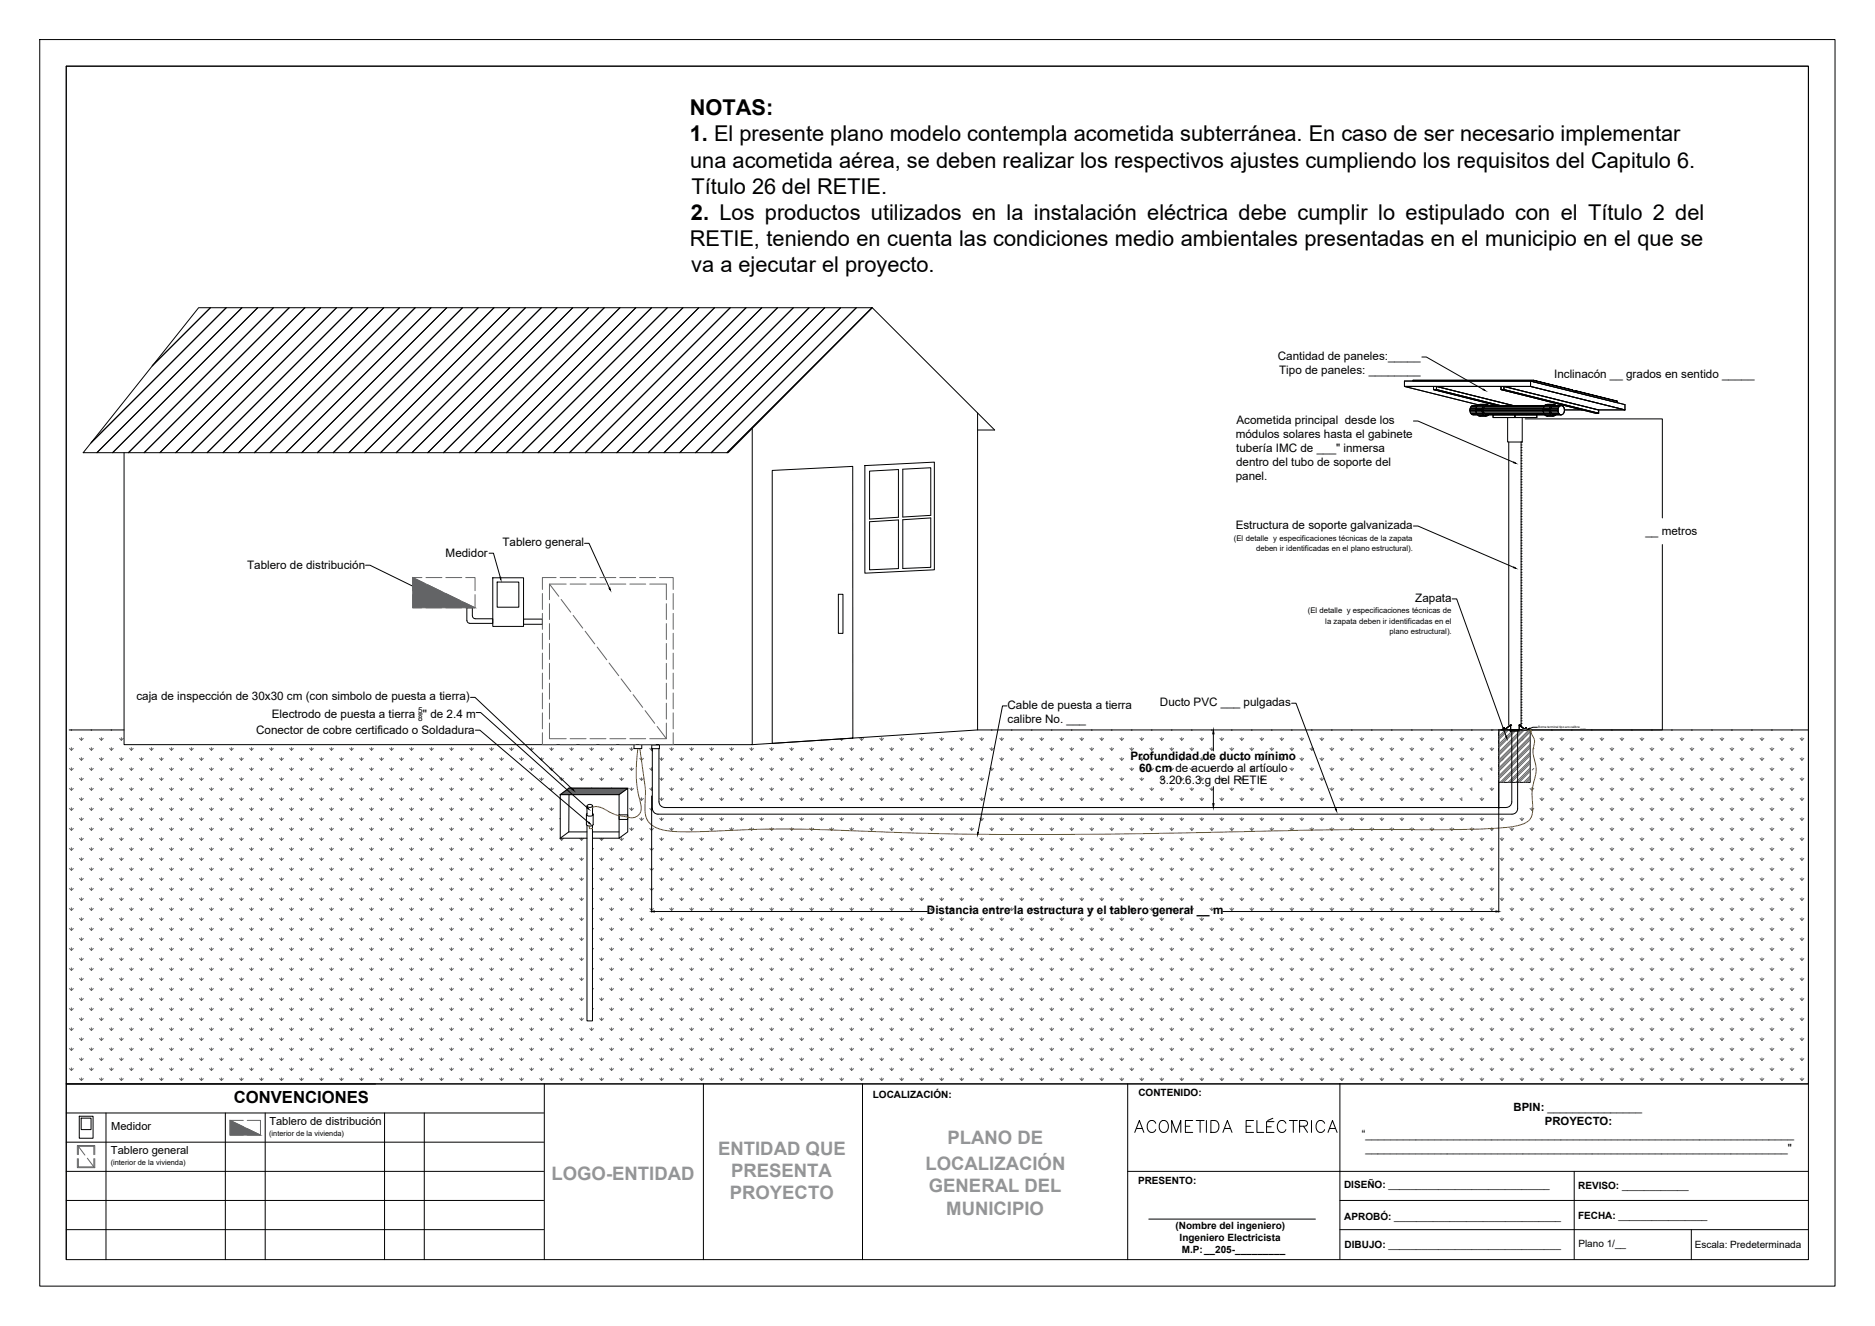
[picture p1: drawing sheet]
<svg xmlns="http://www.w3.org/2000/svg" width="707mm" height="500mm" viewBox="0 0 707 500" stroke-linecap="round" stroke-linejoin="round" font-family="sans-serif">
<defs><g id="words">
<text font-size="9.7" x="426.5" y="428.3">ACOMETIDA ELÉCTRICA</text>
<g font-size="8.2">
<text x="260.1" y="43.4">NOTAS:</text>
<text x="260.1" y="53.3">1. El presente plano modelo contempla acometida subterránea. En caso de ser necesario implementar</text>
<text x="260.2" y="63.2">una acometida aérea, se deben realizar los respectivos ajustes cumpliendo los requisitos del Capitulo 6.</text>
<text x="260.7" y="73">Título 26 del RETIE.</text>
<text x="260.5" y="82.9">2. Los productos utilizados en la instalación eléctrica debe cumplir lo estipulado con el Título 2 del</text>
<text x="260.1" y="92.6">RETIE, teniendo en cuenta las condiciones medio ambientales presentadas en el municipio en el que se</text>
<text x="260.6" y="102.5">va a ejecutar el proyecto.</text>
</g>
<g font-size="7" fill="#939598">
<text x="357.2" y="431.4">PLANO DE</text>
<text x="270.8" y="435.3">ENTIDAD QUE</text>
<text x="275.6" y="443.7">PRESENTA</text>
<text x="349" y="441.1">LOCALIZACIÓN</text>
<text x="207.9" y="444.7">LOGO-ENTIDAD</text>
<text x="350.2" y="449.5">GENERAL DEL</text>
<text x="275.2" y="452.1">PROYECTO</text>
<text x="356.8" y="457.9">MUNICIPIO</text>
</g>
<text font-size="6.3" x="88.1" y="415.9">CONVENCIONES</text>
<g font-size="4.4">
<text x="481.8" y="135.8">Cantidad de paneles:_____</text>
<text x="482.3" y="141">Tipo de paneles: ________</text>
<text x="586" y="142.7">Inclinacón __ grados en sentido _____</text>
<text x="466.2" y="159.9">Acometida principal desde los</text>
<text x="465.9" y="165.2">módulos solares hasta el gabinete</text>
<text x="466.1" y="170.4">tubería IMC de ___&quot; inmersa</text>
<text x="466" y="175.7">dentro del tubo de soporte del</text>
<text x="465.9" y="180.9">panel.</text>
<text x="465.9" y="199.6">Estructura de soporte galvanizada</text>
<text x="620.4" y="201.5">__ metros</text>
<text x="189.4" y="205.9">Tablero general</text>
<text x="93.2" y="214.6">Tablero de distribución</text>
<text x="168" y="210.1">Medidor</text>
<text x="533.6" y="227">Zapata</text>
<text x="51.4" y="264">caja de inspección de 30x30 cm (con simbolo de puesta a tierra)</text>
<text x="379.9" y="267.3">Cable de puesta a tierra</text>
<text x="437.3" y="266.3">Ducto PVC ___ pulgadas</text>
<text x="102.5" y="270.8">Electrodo de puesta a tierra '' de 2.4 m</text>
<text x="379.9" y="272.6">calibre No. ___</text>
<text x="96.6" y="276.9">Conector de cobre certificado o Soldadura</text>
<text x="426.3" y="286.4">Profundidad de ducto mínimo</text>
<text x="429.5" y="290.9">60 cm de acuerdo al artículo</text>
<text x="437.1" y="295.5">3.20.6.3.g del RETIE</text>
<text x="349.5" y="344.7">Distancia entre la estructura y el tablero general __ m</text>
</g>
<g font-size="4.3">
<text x="570.7" y="418.9">BPIN: _______________</text>
<text x="582.5" y="424">PROYECTO:</text>
<text x="513.5" y="429.1">“____________________________________________________________________</text>
<text x="514.8" y="434.2">___________________________________________________________________&quot;</text>
</g>
<g font-size="4.2">
<text x="101.6" y="424.1">Tablero de distribución</text>
<text x="41.9" y="426.1">Medidor</text>
<text x="41.8" y="435">Tablero general</text>
</g>
<g font-size="3.8">
<text x="329.1" y="413.9">LOCALIZACIÓN:</text>
<text x="429.2" y="413.3">CONTENIDO:</text>
<text x="429.1" y="446.3">PRESENTO:</text>
<text x="506.8" y="447.9">DISEÑO: _____________________________</text>
<text x="595" y="448.2">REVISO: ____________</text>
<text x="506.9" y="459.9">APROBÓ: ______________________________</text>
<text x="595" y="459.5">FECHA: ________________</text>
<text x="443.3" y="463.2">(Nombre del ingeniero)</text>
<text x="444.8" y="467.7">Ingeniero Electricista</text>
<text x="445.6" y="472.2">M.P:__205-_________</text>
<text x="507" y="470.5">DIBUJO: _______________________________</text>
<text x="595.1" y="470.2">Plano 1/__</text>
<text x="639" y="470.3">Escala: Predeterminada</text>
</g>
<g font-size="3.1">
<text x="157.6" y="268.8">5</text>
<text x="157.6" y="271.8">8</text>
</g>
<g font-size="2.9">
<text x="465.2" y="203.8">(El detalle y especificaciones técnicas de la zapata</text>
<text x="473.6" y="207.7">deben ir identificadas en el plano estructural).</text>
<text x="493.1" y="231.3">(El detalle y especificaciones técnicas de</text>
<text x="499.7" y="235.2">la zapata deben ir identificadas en el</text>
<text x="523.9" y="239.1">plano estructural).</text>
</g>
<g font-size="2.8">
<text x="101.5" y="428.1">(interior de la vivienda)</text>
<text x="41.7" y="439.1">(interior de la vivienda)</text>
</g>
<text font-size="1.2" x="580" y="274.5">Borna terminal tipo aro calibre ___</text>
</g></defs>
<!-- layer: Acometida -->
<g fill="none" stroke="#636466" stroke-width=".38">
<path d="M155.6 217.7v5M159.1 217.7h-3.5l4.3 2.2M160.6 217.7h6M168.1 217.7h6M175.6 217.7h3.5v5M209.7 217.7h-5.2v4.5M211.2 217.7h6M218.7 217.7h6M226.2 217.7h6M233.7 217.7h6M241.2 217.7h6M248.7 217.7h5.1v4.5"/>
<path d="M155.6 224.2v4.9h3.5M160.6 229.1h6M161.3 220.5l5.4 2.6M168 223.7l5.4 2.7M168.1 229.1h6M174.8 227l4.3 2.1M179.1 224.2v4.9h-3.5M204.5 223.7v6.1M204.5 231.2v6.1M204.5 238.7v6M207.2 227.6v6M207.2 235.1v6"/>
<path d="M207.2 220.2l3.5 4.6M211.6 226l3.6 4.8M213.5 220.2h-6.3v5.9M215 220.2h6M216.1 232l3.6 4.8M220.6 238l3.6 4.8M222.5 220.2h6M230 220.2h6M237.5 220.2h6M245 220.2h6.2v5.9M251.2 227.6v6M251.2 235.1v6"/>
<path d="M253.8 223.7v6.1M253.8 231.2v6.1M253.8 238.7v6M204.5 246.2v6M204.5 253.8v5.9M207.2 242.6v6M207.2 250.1v6M207.2 257.6v6M225.2 243.9l3.6 4.8M229.7 250l3.6 4.7M234.2 255.9l3.6 4.8M251.2 242.6v6"/>
<path d="M251.2 250.1v6M251.2 257.6v6M253.8 246.2v6M253.8 253.8v5.9M26.8 275.2l.1 .1M26.9 275.2v.1M27 275.2l-.1 .1M30 278.4l.7 .7M30.7 278.1v1M31.4 278.4l-.7 .7M34.3 275.2l.2 .1M34.5 275.2v.1"/>
<path d="M34.6 275.2l-.1 .1M37.5 278.4l.7 .7M38.2 278.1v1M38.9 278.4l-.7 .7M41.9 275.2l.1 .1M42 275.2v.1M42.1 275.2l-.1 .1M45.1 278.4l.7 .7M45.8 278.1v1M46.5 278.4l-.7 .7M204.5 276.2v4.5h5.2M204.5 261.3v5.9"/>
<path d="M204.5 268.7v6.1M207.2 272.6v5.9h6.3M207.2 265.1v6M215 278.5h6M222.5 278.5h6M230 278.5h6M237.5 278.5h6M238.7 261.9l3.6 4.8M243.2 267.9l3.6 4.8M247.8 273.9l3.4 4.6M251.2 272.6v5.9h-6.2M251.2 265.1v6"/>
<path d="M253.8 261.3v5.9M253.8 268.7v6.1M253.8 276.2v4.5h-5.1M309.8 279h.1M316.8 278.6l.5 .5M317.3 278.5v.6M317.9 278.5l-.6 .6M324.2 278.4l.7 .7M324.9 278.1v1M325.6 278.4l-.7 .7M331.7 278.4l.7 .7M332.4 278.1v1"/>
<path d="M333.1 278.4l-.7 .7M339.3 278.4l.7 .7M340 278.1v1M340.7 278.4l-.7 .7M346.8 278.4l.7 .7M347.5 278.1v1M348.2 278.4l-.7 .7M354.3 278.4l.7 .7M355 278.1v1M355.8 278.4l-.8 .7M361.9 278.4l.7 .7M362.6 278.1v1"/>
<path d="M363.3 278.4l-.7 .7M369.4 278.4l.8 .7M370.2 278.1v1M370.8 278.4l-.6 .7M373.8 275.2l.1 .1M373.9 275.2v.1M374 275.2l-.1 .1M377 278.4l.7 .7M377.7 278.1v1M378.4 278.4l-.7 .7M381.3 275.2l.2 .1M381.5 275.2v.1"/>
<path d="M381.6 275.2l-.1 .1M384.5 278.4l.7 .7M385.2 278.1v1M386 278.4l-.8 .7M388.9 275.2l.1 .1M389 275.2v.1M389.1 275.2l-.1 .1M392 278.4l.8 .7M392.8 278.1v1M393.5 278.4l-.7 .7M396.5 275.2v.1M396.7 275.2l-.2 .1"/>
<path d="M399.6 278.4l.7 .7M400.3 278.1v1M401 278.4l-.7 .7M404 275.2l.1 .1M404.1 275.2v.1M404.2 275.2l-.1 .1M407.2 278.4l.7 .7M407.9 278.1v1M408.6 278.4l-.7 .7M411.5 275.2l.1 .1M411.6 275.2v.1M411.7 275.2l-.1 .1"/>
<path d="M414.7 278.4l.7 .7M415.4 278.1v1M416.1 278.4l-.7 .7M419.1 275.2l.1 .1M419.2 275.2v.1M419.3 275.2l-.1 .1M422.2 278.4l.8 .7M423 278.1v1M423.7 278.4l-.7 .7M426.6 275.2l.1 .1M426.7 275.2v.1M426.8 275.2l-.1 .1"/>
<path d="M429.8 278.4l.7 .7M430.5 278.1v1M431.2 278.4l-.7 .7M434.2 275.2l.1 .1M434.3 275.2v.1M434.4 275.2l-.1 .1M437.3 278.4l.7 .7M438 278.1v1M438.7 278.4l-.7 .7M441.7 275.2l.1 .1M441.8 275.2v.1M441.9 275.2l-.1 .1"/>
<path d="M444.9 278.4l.7 .7M445.6 278.1v1M446.3 278.4l-.7 .7M449.2 275.2l.2 .1M449.4 275.2v.1M449.5 275.2l-.1 .1M452.4 278.4l.7 .7M453.1 278.1v1M453.8 278.4l-.7 .7M456.8 275.2l.1 .1M456.9 275.2v.1M457 275.2l-.1 .1"/>
<path d="M460 278.4l.7 .7M460.7 278.1v1M461.4 278.4l-.7 .7M464.3 275.2l.1 .1M464.4 275.2v.1M464.6 275.2l-.2 .1M467.5 278.4l.7 .7M468.2 278.1v1M468.9 278.4l-.7 .7M471.8 275.2l.2 .1M472 275.2v.1M472.1 275.2l-.1 .1"/>
<path d="M475.1 278.4l.6 .7M475.7 278.1v1M476.5 278.4l-.8 .7M479.4 275.2l.1 .1M479.5 275.2v.1M479.6 275.2l-.1 .1M482.6 278.4l.7 .7M483.3 278.1v1M484 278.4l-.7 .7M487 275.2l.1 .1M487.1 275.2v.1M487.2 275.2l-.1 .1"/>
<path d="M490.1 278.4l.8 .7M490.9 278.1v1M491.5 278.4l-.6 .7M494.5 275.2l.1 .1M494.6 275.2v.1M494.7 275.2l-.1 .1M497.7 278.4l.7 .7M498.4 278.1v1M499.1 278.4l-.7 .7M502 275.2l.2 .1M502.2 275.2v.1M502.3 275.2l-.1 .1"/>
<path d="M505.2 278.4l.7 .7M505.9 278.1v1M506.6 278.4l-.7 .7M509.6 275.2l.1 .1M509.7 275.2v.1M509.8 275.2l-.1 .1M512.7 278.4l.8 .7M513.5 278.1v1M514.2 278.4l-.7 .7M517.1 275.2l.1 .1M517.2 275.2v.1M517.4 275.2l-.2 .1"/>
<path d="M520.3 278.4l.7 .7M521 278.1v1M521.7 278.4l-.7 .7M524.7 275.2l.1 .1M524.8 275.2v.1M524.9 275.2l-.1 .1M527.9 278.4l.7 .7M528.6 278.1v1M529.3 278.4l-.7 .7M532.2 275.2l.1 .1M532.3 275.2v.1M532.4 275.2l-.1 .1"/>
<path d="M535.4 278.4l.7 .7M536.1 278.1v1M536.8 278.4l-.7 .7M539.7 275.2l.2 .1M539.9 275.2v.1M540 275.2l-.1 .1M542.9 278.4l.7 .7M543.6 278.1v1M544.4 278.4l-.8 .7M547.3 275.2l.1 .1M547.4 275.2v.1M547.5 275.2l-.1 .1"/>
<path d="M550.5 278.4l.7 .7M551.2 278.1v1M551.9 278.4l-.7 .7M554.9 275.2v.1M555.1 275.2l-.2 .1M558 278.4l.7 .7M558.7 278.1v1M559.4 278.4l-.7 .7M562.4 275.2l.1 .1M562.5 275.2v.1M562.6 275.2l-.1 .1M565.2 275.2l-.1 .1"/>
<path d="M565.8 275.2l-.7 .7M567.6 275.2l-2.5 2.4M568.2 275.2l-3.1 3.1M568.8 275.2l-3.7 3.7M570 275.6l-4.9 5M570.7 275.6l-5.6 5.6M571.3 275.6l-6.2 6.3M573.5 275.2l-8.4 8.4M574.1 275.2l-9 9M574.5 278.4l-.7 .7M574.8 275.2l-9.7 9.6M575.1 275l.8 .1z"/>
<path d="M576.5 275.2l-11.4 11.3M577 277.6l-11.9 11.9M577 275.3l-11.9 11.9M577 278.3l-11.9 11.8M577 275.9l-11.9 11.9M577 278.9l-11.9 11.9M577.5 275.2h.1M580.6 278.4l.8 .7M581.4 278.1v1M582.1 278.4l-.7 .7M585 275.2l.1 .1M585.1 275.2v.1"/>
<path d="M585.3 275.2l-.2 .1M588.2 278.4l.7 .7M588.9 278.1v1M589.6 278.4l-.7 .7M592.7 275.2h.1M595.8 278.4l.6 .7M596.4 278.1v1M597.2 278.4l-.8 .7M600.1 275.2l.1 .1M600.2 275.2v.1M600.3 275.2l-.1 .1M603.3 278.4l.7 .7"/>
<path d="M604 278.1v1M604.7 278.4l-.7 .7M607.7 275.2l.1 .1M607.8 275.2v.1M607.9 275.2l-.1 .1M610.8 278.4l.7 .7M611.5 278.1v1M612.2 278.4l-.7 .7M615.2 275.2l.1 .1M615.3 275.2v.1M615.4 275.2l-.1 .1M618.4 278.4l.7 .7"/>
<path d="M619.1 278.1v1M619.8 278.4l-.7 .7M622.7 275.2l.2 .1M622.9 275.2v.1M623 275.2l-.1 .1M625.9 278.4l.7 .7M626.6 278.1v1M627.3 278.4l-.7 .7M630.3 275.2l.1 .1M630.4 275.2v.1M630.5 275.2l-.1 .1M633.5 278.4l.7 .7"/>
<path d="M634.2 278.1v1M634.9 278.4l-.7 .7M637.8 275.2l.1 .1M637.9 275.2v.1M638 275.2l-.1 .1M641 278.4l.7 .7M641.7 278.1v1M642.4 278.4l-.7 .7M645.4 275.2l.1 .1M645.5 275.2v.1M645.6 275.2l-.1 .1M648.5 278.4l.8 .7"/>
<path d="M649.3 278.1v1M649.9 278.4l-.6 .7M652.9 275.2l.1 .1M653 275.2v.1M653.1 275.2l-.1 .1M656.1 278.4l.7 .7M656.8 278.1v1M657.5 278.4l-.7 .7M660.4 275.2l.2 .1M660.6 275.2v.1M660.7 275.2l-.1 .1M663.6 278.4l.7 .7"/>
<path d="M664.3 278.1v1M665.1 278.4l-.8 .7M668 275.2l.1 .1M668.1 275.2v.1M668.2 275.2l-.1 .1M671.2 278.4l.7 .7M671.9 278.1v1M672.6 278.4l-.7 .7M675.6 275.2v.1M675.8 275.2l-.2 .1M678.7 278.4l.7 .7M679.4 278.1v1"/>
<path d="M680.1 278.4l-.7 .7M26.2 297.2l.7 .7M26.2 289.7l.7 .7M26.2 282.1l.7 .7M26.9 281.8v1M26.9 289.4v1M26.9 296.9v1M27.6 282.1l-.7 .7M27.6 289.7l-.7 .7M27.6 297.2l-.7 .7M30 293.5l.7 .6M30 285.9l.7 .7"/>
<path d="M30.7 285.6v1M30.7 293.2v.9M31.4 285.9l-.7 .7M31.4 293.5l-.7 .6M33.7 297.2l.8 .7M33.7 289.7l.8 .7M33.7 282.1l.8 .7M34.5 281.8v1M34.5 289.4v1M34.5 296.9v1M35.2 282.1l-.7 .7M35.2 289.7l-.7 .7"/>
<path d="M35.2 297.2l-.7 .7M37.5 293.5l.7 .6M37.5 285.9l.7 .7M38.2 285.6v1M38.2 293.2v.9M38.9 285.9l-.7 .7M38.9 293.5l-.7 .6M41.3 297.2l.7 .7M41.3 289.7l.7 .7M41.3 282.1l.7 .7M42 281.8v1M42 289.4v1"/>
<path d="M42 296.9v1M42.7 282.1l-.7 .7M42.7 289.7l-.7 .7M42.7 297.2l-.7 .7M45.1 293.5l.7 .6M45.1 285.9l.7 .7M45.8 285.6v1M45.8 293.2v.9M46.5 285.9l-.7 .7M46.5 293.5l-.7 .6M48.9 297.2l.6 .7M48.9 289.7l.6 .7"/>
<path d="M48.9 282.1l.6 .7M49.5 281.8v1M49.5 289.4v1M49.5 296.9v1M50.2 282.1l-.7 .7M50.2 289.7l-.7 .7M50.2 297.2l-.7 .7M52.6 293.5l.7 .6M52.6 285.9l.7 .7M53.3 285.6v1M53.3 293.2v.9M54 285.9l-.7 .7"/>
<path d="M54 293.5l-.7 .6M56.4 297.2l.7 .7M56.4 289.7l.7 .7M56.4 282.1l.7 .7M57.1 281.8v1M57.1 289.4v1M57.1 296.9v1M57.8 282.1l-.7 .7M57.8 289.7l-.7 .7M57.8 297.2l-.7 .7M60.2 293.5l.7 .6M60.2 285.9l.7 .7"/>
<path d="M60.9 285.6v1M60.9 293.2v.9M61.6 285.9l-.7 .7M61.6 293.5l-.7 .6M63.9 297.2l.7 .7M63.9 289.7l.7 .7M63.9 282.1l.7 .7M64.6 281.8v1M64.6 289.4v1M64.6 296.9v1M65.4 282.1l-.8 .7M65.4 289.7l-.8 .7"/>
<path d="M65.4 297.2l-.8 .7M67.7 293.5l.7 .6M67.7 285.9l.7 .7M68.4 285.6v1M68.4 293.2v.9M69.1 285.9l-.7 .7M69.1 293.5l-.7 .6M71.5 297.2l.7 .7M71.5 289.7l.7 .7M71.5 282.1l.7 .7M72.2 281.8v1M72.2 289.4v1"/>
<path d="M72.2 296.9v1M72.9 282.1l-.7 .7M72.9 289.7l-.7 .7M72.9 297.2l-.7 .7M75.2 293.5l.7 .6M75.2 285.9l.7 .7M75.9 285.6v1M75.9 293.2v.9M76.7 285.9l-.8 .7M76.7 293.5l-.8 .6M79 297.2l.7 .7M79 289.7l.7 .7"/>
<path d="M79 282.1l.7 .7M79.7 281.8v1M79.7 289.4v1M79.7 296.9v1M80.4 282.1l-.7 .7M80.4 289.7l-.7 .7M80.4 297.2l-.7 .7M82.8 293.5l.7 .6M82.8 285.9l.7 .7M83.5 285.6v1M83.5 293.2v.9M84.2 285.9l-.7 .7"/>
<path d="M84.2 293.5l-.7 .6M86.6 297.2l.6 .7M86.6 289.7l.6 .7M86.6 282.1l.6 .7M87.2 281.8v1M87.2 289.4v1M87.2 296.9v1M88 282.1l-.8 .7M88 289.7l-.8 .7M88 297.2l-.8 .7M90.3 293.5l.7 .6M90.3 285.9l.7 .7"/>
<path d="M91 285.6v1M91 293.2v.9M91.7 285.9l-.7 .7M91.7 293.5l-.7 .6M94.1 297.2l.7 .7M94.1 289.7l.7 .7M94.1 282.1l.7 .7M94.8 281.8v1M94.8 289.4v1M94.8 296.9v1M95.5 282.1l-.7 .7M95.5 289.7l-.7 .7"/>
<path d="M95.5 297.2l-.7 .7M97.9 293.5l.7 .6M97.9 285.9l.7 .7M98.6 285.6v1M98.6 293.2v.9M99.3 285.9l-.7 .7M99.3 293.5l-.7 .6M101.6 297.2l.8 .7M101.6 289.7l.8 .7M101.6 282.1l.8 .7M102.4 281.8v1M102.4 289.4v1"/>
<path d="M102.4 296.9v1M103 282.1l-.6 .7M103 289.7l-.6 .7M103 297.2l-.6 .7M105.4 293.5l.7 .6M105.4 285.9l.7 .7M106.1 285.6v1M106.1 293.2v.9M106.8 285.9l-.7 .7M106.8 293.5l-.7 .6M109.2 297.2l.7 .7M109.2 289.7l.7 .7"/>
<path d="M109.2 282.1l.7 .7M109.9 281.8v1M109.9 289.4v1M109.9 296.9v1M110.6 282.1l-.7 .7M110.6 289.7l-.7 .7M110.6 297.2l-.7 .7M112.9 293.5l.8 .6M112.9 285.9l.8 .7M113.7 285.6v1M113.7 293.2v.9M114.4 285.9l-.7 .7"/>
<path d="M114.4 293.5l-.7 .6M116.7 297.2l.7 .7M116.7 289.7l.7 .7M116.7 282.1l.7 .7M117.4 281.8v1M117.4 289.4v1M117.4 296.9v1M118.2 282.1l-.8 .7M118.2 289.7l-.8 .7M118.2 297.2l-.8 .7M120.5 293.5l.7 .6M120.5 285.9l.7 .7"/>
<path d="M121.2 285.6v1M121.2 293.2v.9M121.9 285.9l-.7 .7M121.9 293.5l-.7 .6M124.3 297.2l.7 .7M124.3 289.7l.7 .7M124.3 282.1l.7 .7M125 281.8v1M125 289.4v1M125 296.9v1M125.7 282.1l-.7 .7M125.7 289.7l-.7 .7"/>
<path d="M125.7 297.2l-.7 .7M128.1 293.5l.6 .6M128.1 285.9l.6 .7M128.7 285.6v1M128.7 293.2v.9M129.5 285.9l-.8 .7M129.5 293.5l-.8 .6M131.8 297.2l.7 .7M131.8 289.7l.7 .7M131.8 282.1l.7 .7M132.5 281.8v1M132.5 289.4v1"/>
<path d="M132.5 296.9v1M133.2 282.1l-.7 .7M133.2 289.7l-.7 .7M133.2 297.2l-.7 .7M135.6 293.5l.7 .6M135.6 285.9l.7 .7M136.3 285.6v1M136.3 293.2v.9M137 285.9l-.7 .7M137 293.5l-.7 .6M139.4 297.2l.7 .7M139.4 289.7l.7 .7"/>
<path d="M139.4 282.1l.7 .7M140.1 281.8v1M140.1 289.4v1M140.1 296.9v1M140.8 282.1l-.7 .7M140.8 289.7l-.7 .7M140.8 297.2l-.7 .7M143.1 293.5l.7 .6M143.1 285.9l.7 .7M143.8 285.6v1M143.8 293.2v.9M144.6 285.9l-.8 .7"/>
<path d="M144.6 293.5l-.8 .6M146.9 297.2l.7 .7M146.9 289.7l.7 .7M146.9 282.1l.7 .7M147.6 281.8v1M147.6 289.4v1M147.6 296.9v1M148.3 282.1l-.7 .7M148.3 289.7l-.7 .7M148.3 297.2l-.7 .7M150.7 293.5l.7 .6M150.7 285.9l.7 .7"/>
<path d="M151.4 285.6v1M151.4 293.2v.9M152.1 293.5l-.7 .6M152.1 285.9l-.7 .7M154.4 297.2l.8 .7M154.4 289.7l.8 .7M154.4 282.1l.8 .7M155.2 281.8v1M155.2 289.4v1M155.2 296.9v1M155.9 282.1l-.7 .7M155.9 289.7l-.7 .7"/>
<path d="M155.9 297.2l-.7 .7M158.2 293.5l.7 .6M158.2 285.9l.7 .7M158.9 285.6v1M158.9 293.2v.9M159.6 285.9l-.7 .7M159.6 293.5l-.7 .6M162 297.2l.7 .7M162 289.7l.7 .7M162 282.1l.7 .7M162.7 281.8v1M162.7 289.4v1"/>
<path d="M162.7 296.9v1M163.4 289.7l-.7 .7M163.4 282.1l-.7 .7M163.4 297.2l-.7 .7M165.8 293.5l.7 .6M165.8 285.9l.7 .7M166.5 285.6v1M166.5 293.2v.9M167.2 285.9l-.7 .7M167.2 293.5l-.7 .6M169.5 297.2l.7 .7M169.5 289.7l.7 .7"/>
<path d="M169.5 282.1l.7 .7M170.2 281.8v1M170.2 289.4v1M170.2 296.9v1M170.9 282.1l-.7 .7M170.9 289.7l-.7 .7M170.9 297.2l-.7 .7M173.3 293.5l.7 .6M173.3 285.9l.7 .7M174 285.6v1M174 293.2v.9M174.7 285.9l-.7 .7"/>
<path d="M174.7 293.5l-.7 .6M177.1 297.2l.7 .7M177.1 289.7l.7 .7M177.1 282.1l.7 .7M177.8 281.8v1M177.8 289.4v1M177.8 296.9v1M178.5 282.1l-.7 .7M178.5 289.7l-.7 .7M178.5 297.2l-.7 .7M180.8 293.5l.8 .6M180.8 285.9l.8 .7"/>
<path d="M181.6 285.6v1M181.6 293.2v.9M182.2 285.9l-.6 .7M182.2 293.5l-.6 .6M184.6 297.2l.7 .7M184.6 289.7l.7 .7M184.6 282.1l.7 .7M185.3 281.8v1M185.3 289.4v1M185.3 296.9v1M186.1 282.1l-.8 .7M186.1 289.7l-.8 .7"/>
<path d="M186.1 297.2l-.8 .7M188.4 293.5l.7 .6M188.4 285.9l.7 .7M189.1 285.6v1M189.1 293.2v.9M189.8 293.5l-.7 .6M189.8 285.9l-.7 .7M192.2 297.2l.7 .7M192.2 289.7l.7 .7M192.2 282.1l.7 .7M192.9 281.8v1M192.9 289.4v1"/>
<path d="M192.9 296.9v1M193.6 282.1l-.7 .7M193.6 289.7l-.7 .7M193.6 297.2l-.7 .7M195.9 293.5l.7 .6M195.9 285.9l.7 .7M196.6 285.6v1M196.6 293.2v.9M197.4 285.9l-.8 .7M197.4 293.5l-.8 .6M199.7 297.2l.7 .7M199.7 289.7l.7 .7"/>
<path d="M199.7 282.1l.7 .7M200.4 281.8v1M200.4 289.4v1M200.4 296.9v1M201.1 282.1l-.7 .7M201.1 289.7l-.7 .7M201.1 297.2l-.7 .7M203.5 293.5l.7 .6M203.5 285.9l.7 .7M204.2 285.6v1M204.2 293.2v.9M204.9 285.9l-.7 .7"/>
<path d="M204.9 293.5l-.7 .6M207.3 297.2l.6 .7M207.3 289.7l.6 .7M207.3 282.1l.6 .7M207.9 281.8v1M207.9 289.4v1M207.9 296.9v1M208.7 282.1l-.8 .7M208.7 289.7l-.8 .7M208.7 297.2l-.8 .7M211 293.5l.8 .6M211 285.9l.8 .7"/>
<path d="M211.2 280.7h6M211.8 285.6v1M211.8 293.2v.9M212.4 285.9l-.6 .7M212.4 293.5l-.6 .6M214.8 289.7l.7 .7M214.8 282.1l.7 .7M215.5 281.8v1M215.5 289.4v1M215.5 296.9v.3M216.2 282.1l-.7 .7M216.2 289.7l-.7 .7"/>
<path d="M218.6 293.5l.7 .6M218.6 285.9l.7 .7M218.7 280.7h6M219.3 285.6v1M219.3 293.2v.9M220 285.9l-.7 .7M220 293.5l-.7 .6M222.3 289.7l.8 .7M222.3 282.1l.8 .7M223.1 281.8v1M223.1 289.4v1M223.1 296.9v.3"/>
<path d="M223.8 282.1l-.7 .7M223.8 289.7l-.7 .7M226.1 293.5l.7 .6M226.1 285.9l.7 .7M226.2 280.7h6M226.8 285.6v1M226.8 293.2v.9M227.5 285.9l-.7 .7M227.5 293.5l-.7 .6M229.9 289.7l.7 .7M229.9 282.1l.7 .7M230.6 281.8v1"/>
<path d="M230.6 289.4v1M230.6 296.9v.3M231.3 289.7l-.7 .7M231.3 282.1l-.7 .7M233.6 293.5l.8 .6M233.6 285.9l.8 .7M233.7 280.7h6M234.4 285.6v1M234.4 293.2v.9M235.1 285.9l-.7 .7M235.1 293.5l-.7 .6M237.4 297.2l.7 .7"/>
<path d="M237.4 289.7l.7 .7M237.4 282.1l.7 .7M238.1 281.8v1M238.1 289.4v1M238.1 296.9v1M238.8 282.1l-.7 .7M238.8 289.7l-.7 .7M238.8 297.2l-.7 .7M241.2 280.7h6M241.2 293.5l.7 .6M241.2 285.9l.7 .7M241.9 285.6v1"/>
<path d="M241.9 293.2v.9M242.6 285.9l-.7 .7M242.6 293.5l-.7 .6M245 297.2l.7 .7M245 289.7l.7 .7M245 282.1l.7 .7M245.7 281.8v1M245.7 289.4v1M245.7 296.9v1M246 282.5l-.3 .3M246 290.1l-.3 .3M246 297.7l-.3 .2"/>
<path d="M248.8 293.5l.6 .6M248.8 285.9l.6 .7M249.4 285.6v1M249.4 293.2v.9M250.1 285.9l-.7 .7M250.1 293.5l-.7 .6M252.5 297.2l.7 .7M252.5 289.7l.7 .7M252.5 282.1l.7 .7M253.2 281.8v1M253.2 289.4v1M253.2 296.9v1"/>
<path d="M253.9 282.1l-.7 .7M253.9 289.7l-.7 .7M253.9 297.2l-.7 .7M256.3 293.5l.7 .6M256.3 285.9l.7 .7M257 285.6v1M257 293.2v.9M257.7 285.9l-.7 .7M257.7 293.5l-.7 .6M260.1 297.2l.7 .7M260.1 289.7l.7 .7M260.1 282.1l.7 .7"/>
<path d="M260.8 281.8v1M260.8 289.4v1M260.8 296.9v1M261.5 282.1l-.7 .7M261.5 289.7l-.7 .7M261.5 297.2l-.7 .7M263.8 293.5l.7 .6M263.8 285.9l.7 .7M264.5 285.6v1M264.5 293.2v.9M265.3 285.9l-.8 .7M265.3 293.5l-.8 .6"/>
<path d="M267.6 297.2l.7 .7M267.6 289.7l.7 .7M267.6 282.1l.7 .7M268.3 281.8v1M268.3 289.4v1M268.3 296.9v1M269 282.1l-.7 .7M269 289.7l-.7 .7M269 297.2l-.7 .7M271.4 293.5l.7 .6M271.4 285.9l.7 .7M272.1 285.6v1"/>
<path d="M272.1 293.2v.9M272.8 285.9l-.7 .7M272.8 293.5l-.7 .6M275.1 297.2l.7 .7M275.1 289.7l.7 .7M275.1 282.1l.7 .7M275.8 281.8v1M275.8 289.4v1M275.8 296.9v1M276.6 282.1l-.8 .7M276.6 289.7l-.8 .7M276.6 297.2l-.8 .7"/>
<path d="M278.9 293.5l.7 .6M278.9 285.9l.7 .7M279.6 285.6v1M279.6 293.2v.9M280.3 293.5l-.7 .6M280.3 285.9l-.7 .7M282.7 297.2l.7 .7M282.7 289.7l.7 .7M282.7 282.1l.7 .7M283.4 281.8v1M283.4 289.4v1M283.4 296.9v1"/>
<path d="M284.1 282.1l-.7 .7M284.1 289.7l-.7 .7M284.1 297.2l-.7 .7M286.5 293.5l.6 .6M286.5 285.9l.6 .7M287.1 285.6v1M287.1 293.2v.9M287.9 285.9l-.8 .7M287.9 293.5l-.8 .6M290.2 297.2l.8 .7M290.2 289.7l.8 .7M290.2 282.1l.8 .7"/>
<path d="M291 281.8v1M291 289.4v1M291 296.9v1M291.6 282.1l-.6 .7M291.6 289.7l-.6 .7M291.6 297.2l-.6 .7M294 293.5l.7 .6M294 285.9l.7 .7M294.7 285.6v1M294.7 293.2v.9M295.4 285.9l-.7 .7M295.4 293.5l-.7 .6"/>
<path d="M297.8 297.2l.7 .7M297.8 289.7l.7 .7M297.8 282.1l.7 .7M298.5 281.8v1M298.5 289.4v1M298.5 296.9v1M299.2 282.1l-.7 .7M299.2 289.7l-.7 .7M299.2 297.2l-.7 .7M301.5 293.5l.8 .6M301.5 285.9l.8 .7M302.3 285.6v1"/>
<path d="M302.3 293.2v.9M303 285.9l-.7 .7M303 293.5l-.7 .6M305.3 297.2l.7 .7M305.3 289.7l.7 .7M305.3 282.1l.7 .7M306 281.8v1M306 289.4v1M306 296.9v1M306.7 282.1l-.7 .7M306.7 289.7l-.7 .7M306.7 297.2l-.7 .7"/>
<path d="M309.1 293.5l.7 .6M309.1 285.9l.7 .7M309.8 285.6v1M309.8 293.2v.9M310.5 293.5l-.7 .6M310.5 285.9l-.7 .7M312.8 297.2l.8 .7M312.8 289.7l.8 .7M312.8 282.1l.8 .7M313.6 281.8v1M313.6 289.4v1M313.6 296.9v1"/>
<path d="M314.3 282.1l-.7 .7M314.3 289.7l-.7 .7M314.3 297.2l-.7 .7M316.7 293.5l.6 .6M316.7 285.9l.6 .7M317.3 285.6v1M317.3 293.2v.9M318.1 285.9l-.8 .7M318.1 293.5l-.8 .6M320.4 297.2l.7 .7M320.4 289.7l.7 .7M320.4 282.1l.7 .7"/>
<path d="M321.1 281.8v1M321.1 289.4v1M321.1 296.9v1M321.8 289.7l-.7 .7M321.8 282.1l-.7 .7M321.8 297.2l-.7 .7M324.2 293.5l.7 .6M324.2 285.9l.7 .7M324.9 285.6v1M324.9 293.2v.9M325.6 285.9l-.7 .7M325.6 293.5l-.7 .6"/>
<path d="M328 297.2l.6 .7M328 289.7l.6 .7M328 282.1l.6 .7M328.6 281.8v1M328.6 289.4v1M328.6 296.9v1M329.4 282.1l-.8 .7M329.4 289.7l-.8 .7M329.4 297.2l-.8 .7M331.7 293.5l.7 .6M331.7 285.9l.7 .7M332.4 285.6v1"/>
<path d="M332.4 293.2v.9M333.1 285.9l-.7 .7M333.1 293.5l-.7 .6M335.5 297.2l.7 .7M335.5 289.7l.7 .7M335.5 282.1l.7 .7M336.2 281.8v1M336.2 289.4v1M336.2 296.9v1M336.9 282.1l-.7 .7M336.9 289.7l-.7 .7M336.9 297.2l-.7 .7"/>
<path d="M339.3 293.5l.7 .6M339.3 285.9l.7 .7M340 285.6v1M340 293.2v.9M340.7 285.9l-.7 .7M340.7 293.5l-.7 .6M343 297.2l.7 .7M343 289.7l.7 .7M343 282.1l.7 .7M343.7 281.8v1M343.7 289.4v1M343.7 296.9v1"/>
<path d="M344.5 282.1l-.8 .7M344.5 289.7l-.8 .7M344.5 297.2l-.8 .7M346.8 293.5l.7 .6M346.8 285.9l.7 .7M347.5 285.6v1M347.5 293.2v.9M348.2 293.5l-.7 .6M348.2 285.9l-.7 .7M350.6 297.2l.7 .7M350.6 289.7l.7 .7M350.6 282.1l.7 .7"/>
<path d="M351.3 281.8v1M351.3 289.4v1M351.3 296.9v1M352 289.7l-.7 .7M352 282.1l-.7 .7M352 297.2l-.7 .7M354.3 293.5l.7 .6M354.3 285.9l.7 .7M355 285.6v1M355 293.2v.9M355.8 285.9l-.8 .7M355.8 293.5l-.8 .6"/>
<path d="M358.1 297.2l.7 .7M358.1 289.7l.7 .7M358.1 282.1l.7 .7M358.8 281.8v1M358.8 289.4v1M358.8 296.9v1M359.5 282.1l-.7 .7M359.5 289.7l-.7 .7M359.5 297.2l-.7 .7M361.9 293.5l.7 .6M361.9 285.9l.7 .7M362.6 285.6v1"/>
<path d="M362.6 293.2v.9M363.3 285.9l-.7 .7M363.3 293.5l-.7 .6M365.7 297.2l.7 .7M365.7 289.7l.7 .7M365.7 282.1l.7 .7M366.4 281.8v1M366.4 289.4v1M366.4 296.9v1M367.1 282.1l-.7 .7M367.1 289.7l-.7 .7M367.1 297.2l-.7 .7"/>
<path d="M369.4 293.5l.8 .6M369.4 285.9l.8 .7M370.2 285.6v1M370.2 293.2v.9M370.8 285.9l-.6 .7M370.8 293.5l-.6 .6M373.2 297.2l.7 .7M373.2 289.7l.7 .7M373.2 282.1l.7 .7M373.9 281.8v1M373.9 289.4v1M373.9 296.9v1"/>
<path d="M374.6 282.1l-.7 .7M374.6 289.7l-.7 .7M374.6 297.2l-.7 .7M377 293.5l.7 .6M377 285.9l.7 .7M377.7 285.6v1M377.7 293.2v.9M378.4 285.9l-.7 .7M378.4 293.5l-.7 .6M380.7 297.2l.8 .7M380.7 289.7l.8 .7M380.7 282.1l.8 .7"/>
<path d="M381.5 281.8v1M381.5 289.4v1M381.5 296.9v1M382.2 282.1l-.7 .7M382.2 289.7l-.7 .7M382.2 297.2l-.7 .7M384.5 293.5l.7 .6M384.5 285.9l.7 .7M385.2 285.6v1M385.2 293.2v.9M386 285.9l-.8 .7M386 293.5l-.8 .6"/>
<path d="M388.3 297.2l.7 .7M388.3 289.7l.7 .7M388.3 282.1l.7 .7M389 281.8v1M389 289.4v1M389 296.9v1M389.7 289.7l-.7 .7M389.7 282.1l-.7 .7M389.7 297.2l-.7 .7M392 293.5l.8 .6M392 285.9l.8 .7M392.8 285.6v1"/>
<path d="M392.8 293.2v.9M393.5 285.9l-.7 .7M393.5 293.5l-.7 .6M395.9 297.2l.6 .7M395.9 289.7l.6 .7M395.9 282.1l.6 .7M396.5 281.8v1M396.5 289.4v1M396.5 296.9v1M397.3 282.1l-.8 .7M397.3 289.7l-.8 .7M397.3 297.2l-.8 .7"/>
<path d="M399.6 293.5l.7 .6M399.6 285.9l.7 .7M400.3 285.6v1M400.3 293.2v.9M401 293.5l-.7 .6M401 285.9l-.7 .7M403.4 297.2l.7 .7M403.4 289.7l.7 .7M403.4 282.1l.7 .7M404.1 281.8v1M404.1 289.4v1M404.1 296.9v1"/>
<path d="M404.8 282.1l-.7 .7M404.8 289.7l-.7 .7M404.8 297.2l-.7 .7M407.2 293.5l.7 .6M407.2 285.9l.7 .7M407.9 285.6v1M407.9 293.2v.9M408.6 285.9l-.7 .7M408.6 293.5l-.7 .6M410.9 297.2l.7 .7M410.9 289.7l.7 .7M410.9 282.1l.7 .7"/>
<path d="M411.6 281.8v1M411.6 289.4v1M411.6 296.9v1M412.3 282.1l-.7 .7M412.3 289.7l-.7 .7M412.3 297.2l-.7 .7M414.7 293.5l.7 .6M414.7 285.9l.7 .7M415.4 285.6v1M415.4 293.2v.9M416.1 285.9l-.7 .7M416.1 293.5l-.7 .6"/>
<path d="M418.5 297.2l.7 .7M418.5 289.7l.7 .7M418.5 282.1l.7 .7M419.2 281.8v1M419.2 289.4v1M419.2 296.9v1M419.9 282.1l-.7 .7M419.9 289.7l-.7 .7M419.9 297.2l-.7 .7M422.2 293.5l.8 .6M422.2 285.9l.8 .7M423 285.6v1"/>
<path d="M423 293.2v.9M423.7 285.9l-.7 .7M423.7 293.5l-.7 .6M426 297.2l.7 .7M426 289.7l.7 .7M426 282.1l.7 .7M426.7 281.8v1M426.7 289.4v1M426.7 296.9v1M427.4 282.1l-.7 .7M427.4 289.7l-.7 .7M427.4 297.2l-.7 .7"/>
<path d="M429.8 293.5l.7 .6M429.8 285.9l.7 .7M430.5 285.6v1M430.5 293.2v.9M431.2 285.9l-.7 .7M431.2 293.5l-.7 .6M433.5 297.2l.8 .7M433.5 289.7l.8 .7M433.5 282.1l.8 .7M434.3 281.8v1M434.3 289.4v1M434.3 296.9v1"/>
<path d="M435 282.1l-.7 .7M435 289.7l-.7 .7M435 297.2l-.7 .7M437.3 293.5l.7 .6M437.3 285.9l.7 .7M438 285.6v1M438 293.2v.9M438.7 293.5l-.7 .6M438.7 285.9l-.7 .7M441.1 297.2l.7 .7M441.1 289.7l.7 .7M441.1 282.1l.7 .7"/>
<path d="M441.8 281.8v1M441.8 289.4v1M441.8 296.9v1M442.5 289.7l-.7 .7M442.5 282.1l-.7 .7M442.5 297.2l-.7 .7M444.9 293.5l.7 .6M444.9 285.9l.7 .7M445.6 285.6v1M445.6 293.2v.9M446.3 285.9l-.7 .7M446.3 293.5l-.7 .6"/>
<path d="M448.6 297.2l.8 .7M448.6 289.7l.8 .7M448.6 282.1l.8 .7M449.4 281.8v1M449.4 289.4v1M449.4 296.9v1M450 282.1l-.6 .7M450 289.7l-.6 .7M450 297.2l-.6 .7M452.4 293.5l.7 .6M452.4 285.9l.7 .7M453.1 285.6v1"/>
<path d="M453.1 293.2v.9M453.8 285.9l-.7 .7M453.8 293.5l-.7 .6M456.2 297.2l.7 .7M456.2 289.7l.7 .7M456.2 282.1l.7 .7M456.9 281.8v1M456.9 289.4v1M456.9 296.9v1M457.6 282.1l-.7 .7M457.6 289.7l-.7 .7M457.6 297.2l-.7 .7"/>
<path d="M460 293.5l.7 .6M460 285.9l.7 .7M460.7 285.6v1M460.7 293.2v.9M461.4 285.9l-.7 .7M461.4 293.5l-.7 .6M463.7 297.2l.7 .7M463.7 289.7l.7 .7M463.7 282.1l.7 .7M464.4 281.8v1M464.4 289.4v1M464.4 296.9v1"/>
<path d="M465.2 282.1l-.8 .7M465.2 289.7l-.8 .7M465.2 297.2l-.8 .7M467.5 293.5l.7 .6M467.5 285.9l.7 .7M468.2 285.6v1M468.2 293.2v.9M468.9 293.5l-.7 .6M468.9 285.9l-.7 .7M471.3 297.2l.7 .7M471.3 289.7l.7 .7M471.3 282.1l.7 .7"/>
<path d="M472 281.8v1M472 289.4v1M472 296.9v1M472.7 282.1l-.7 .7M472.7 289.7l-.7 .7M472.7 297.2l-.7 .7M475.1 293.5l.6 .6M475.1 285.9l.6 .7M475.7 285.6v1M475.7 293.2v.9M476.5 285.9l-.8 .7M476.5 293.5l-.8 .6"/>
<path d="M478.8 297.2l.7 .7M478.8 289.7l.7 .7M478.8 282.1l.7 .7M479.5 281.8v1M479.5 289.4v1M479.5 296.9v1M480.2 289.7l-.7 .7M480.2 282.1l-.7 .7M480.2 297.2l-.7 .7M482.6 293.5l.7 .6M482.6 285.9l.7 .7M483.3 285.6v1"/>
<path d="M483.3 293.2v.9M484 285.9l-.7 .7M484 293.5l-.7 .6M486.4 297.2l.7 .7M486.4 289.7l.7 .7M486.4 282.1l.7 .7M487.1 281.8v1M487.1 289.4v1M487.1 296.9v1M487.8 282.1l-.7 .7M487.8 289.7l-.7 .7M487.8 297.2l-.7 .7"/>
<path d="M490.1 293.5l.8 .6M490.1 285.9l.8 .7M490.9 285.6v1M490.9 293.2v.9M491.5 285.9l-.6 .7M491.5 293.5l-.6 .6M493.9 297.2l.7 .7M493.9 289.7l.7 .7M493.9 282.1l.7 .7M494.6 281.8v1M494.6 289.4v1M494.6 296.9v1"/>
<path d="M495.3 282.1l-.7 .7M495.3 289.7l-.7 .7M495.3 297.2l-.7 .7M497.7 293.5l.7 .6M497.7 285.9l.7 .7M498.4 285.6v1M498.4 293.2v.9M499.1 285.9l-.7 .7M499.1 293.5l-.7 .6M501.4 297.2l.8 .7M501.4 289.7l.8 .7M501.4 282.1l.8 .7"/>
<path d="M502.2 281.8v1M502.2 289.4v1M502.2 296.9v1M502.9 282.1l-.7 .7M502.9 289.7l-.7 .7M502.9 297.2l-.7 .7M505.2 293.5l.7 .6M505.2 285.9l.7 .7M505.9 285.6v1M505.9 293.2v.9M506.6 285.9l-.7 .7M506.6 293.5l-.7 .6"/>
<path d="M509 297.2l.7 .7M509 289.7l.7 .7M509 282.1l.7 .7M509.7 281.8v1M509.7 289.4v1M509.7 296.9v1M510.4 289.7l-.7 .7M510.4 282.1l-.7 .7M510.4 297.2l-.7 .7M512.7 293.5l.8 .6M512.7 285.9l.8 .7M513.5 285.6v1"/>
<path d="M513.5 293.2v.9M514.2 285.9l-.7 .7M514.2 293.5l-.7 .6M516.6 297.2l.6 .7M516.6 289.7l.6 .7M516.6 282.1l.6 .7M517.2 281.8v1M517.2 289.4v1M517.2 296.9v1M517.9 282.1l-.7 .7M517.9 289.7l-.7 .7M517.9 297.2l-.7 .7"/>
<path d="M520.3 293.5l.7 .6M520.3 285.9l.7 .7M521 285.6v1M521 293.2v.9M521.7 285.9l-.7 .7M521.7 293.5l-.7 .6M524.1 297.2l.7 .7M524.1 289.7l.7 .7M524.1 282.1l.7 .7M524.8 281.8v1M524.8 289.4v1M524.8 296.9v1"/>
<path d="M525.5 282.1l-.7 .7M525.5 289.7l-.7 .7M525.5 297.2l-.7 .7M527.9 293.5l.7 .6M527.9 285.9l.7 .7M528.6 285.6v1M528.6 293.2v.9M529.3 285.9l-.7 .7M529.3 293.5l-.7 .6M531.6 297.2l.7 .7M531.6 289.7l.7 .7M531.6 282.1l.7 .7"/>
<path d="M532.3 281.8v1M532.3 289.4v1M532.3 296.9v1M533 282.1l-.7 .7M533 289.7l-.7 .7M533 297.2l-.7 .7M535.4 293.5l.7 .6M535.4 285.9l.7 .7M536.1 285.6v1M536.1 293.2v.9M536.8 285.9l-.7 .7M536.8 293.5l-.7 .6"/>
<path d="M539.2 297.2l.7 .7M539.2 289.7l.7 .7M539.2 282.1l.7 .7M539.9 281.8v1M539.9 289.4v1M539.9 296.9v1M540.6 282.1l-.7 .7M540.6 289.7l-.7 .7M540.6 297.2l-.7 .7M542.9 293.5l.7 .6M542.9 285.9l.7 .7M543.6 285.6v1"/>
<path d="M543.6 293.2v.9M544.4 285.9l-.8 .7M544.4 293.5l-.8 .6M546.7 297.2l.7 .7M546.7 289.7l.7 .7M546.7 282.1l.7 .7M547.4 281.8v1M547.4 289.4v1M547.4 296.9v1M548.1 282.1l-.7 .7M548.1 289.7l-.7 .7M548.1 297.2l-.7 .7"/>
<path d="M550.5 293.5l.7 .6M550.5 285.9l.7 .7M551.2 285.6v1M551.2 293.2v.9M551.9 285.9l-.7 .7M551.9 293.5l-.7 .6M554.3 289.7l.6 .7M554.3 282.1l.6 .7M554.9 281.8v1M554.9 289.4v1M554.9 296.9v1l-.6-.7M555.7 282.1l-.8 .7"/>
<path d="M555.7 289.7l-.8 .7M558 285.9l.7 .7M558.7 285.6v1M558.7 293.2v.9l-.7-.6M559.4 285.9l-.7 .7M561.8 297.2l.7 .7M561.8 282.1l.7 .7M562.5 281.8v1M562.5 289.4v1l-.7-.7M562.5 296.9v1M563.2 282.1l-.7 .7M563.2 297.2l-.7 .7"/>
<path d="M567 285.9l-.7 .7M570.7 282.1l-.6 .7M576.9 297.2l.7 .7M577 280.6l-11.9 11.9M577 283.6l-11.4 11.4M577 286.5l-8.4 8.5M577 289.5l-5.5 5.5M577 281.2l-11.9 11.9M577 284.2l-10.7 10.8M577 287.2l-7.8 7.8M577 290.1l-4.8 4.9M577 281.9l-11.9 11.8"/>
<path d="M577 284.8l-10.2 10.2M577 287.8l-7.2 7.2M577 290.8l-4.2 4.2M577 292.5l-2.5 2.5M577 293.1l-1.9 1.9M577 293.7l-1.2 1.3M577.6 296.9v1M578.3 282.1l-.2 .2M578.3 297.2l-.7 .7M578.3 289.7l-.6 .6M580.6 293.5l.8 .6M580.6 285.9l.8 .7"/>
<path d="M581.4 285.6v1M581.4 293.2v.9M582.1 285.9l-.7 .7M582.1 293.5l-.7 .6M584.4 297.2l.7 .7M584.4 289.7l.7 .7M584.4 282.1l.7 .7M585.1 281.8v1M585.1 289.4v1M585.1 296.9v1M585.9 282.1l-.8 .7M585.9 289.7l-.8 .7"/>
<path d="M585.9 297.2l-.8 .7M588.2 293.5l.7 .6M588.2 285.9l.7 .7M588.9 285.6v1M588.9 293.2v.9M589.6 293.5l-.7 .6M589.6 285.9l-.7 .7M591.9 297.2l.8 .7M591.9 289.7l.8 .7M591.9 282.1l.8 .7M592.7 281.8v1M592.7 289.4v1"/>
<path d="M592.7 296.9v1M593.4 282.1l-.7 .7M593.4 289.7l-.7 .7M593.4 297.2l-.7 .7M595.8 293.5l.6 .6M595.8 285.9l.6 .7M596.4 285.6v1M596.4 293.2v.9M597.2 285.9l-.8 .7M597.2 293.5l-.8 .6M599.5 297.2l.7 .7M599.5 289.7l.7 .7"/>
<path d="M599.5 282.1l.7 .7M600.2 281.8v1M600.2 289.4v1M600.2 296.9v1M600.9 289.7l-.7 .7M600.9 282.1l-.7 .7M600.9 297.2l-.7 .7M603.3 293.5l.7 .6M603.3 285.9l.7 .7M604 285.6v1M604 293.2v.9M604.7 285.9l-.7 .7"/>
<path d="M604.7 293.5l-.7 .6M607.1 297.2l.7 .7M607.1 289.7l.7 .7M607.1 282.1l.7 .7M607.8 281.8v1M607.8 289.4v1M607.8 296.9v1M608.5 282.1l-.7 .7M608.5 289.7l-.7 .7M608.5 297.2l-.7 .7M610.8 293.5l.7 .6M610.8 285.9l.7 .7"/>
<path d="M611.5 285.6v1M611.5 293.2v.9M612.2 285.9l-.7 .7M612.2 293.5l-.7 .6M614.6 297.2l.7 .7M614.6 289.7l.7 .7M614.6 282.1l.7 .7M615.3 281.8v1M615.3 289.4v1M615.3 296.9v1M616 282.1l-.7 .7M616 289.7l-.7 .7"/>
<path d="M616 297.2l-.7 .7M618.4 293.5l.7 .6M618.4 285.9l.7 .7M619.1 285.6v1M619.1 293.2v.9M619.8 285.9l-.7 .7M619.8 293.5l-.7 .6M622.1 297.2l.8 .7M622.1 289.7l.8 .7M622.1 282.1l.8 .7M622.9 281.8v1M622.9 289.4v1"/>
<path d="M622.9 296.9v1M623.6 282.1l-.7 .7M623.6 289.7l-.7 .7M623.6 297.2l-.7 .7M625.9 293.5l.7 .6M625.9 285.9l.7 .7M626.6 285.6v1M626.6 293.2v.9M627.3 293.5l-.7 .6M627.3 285.9l-.7 .7M629.7 297.2l.7 .7M629.7 289.7l.7 .7"/>
<path d="M629.7 282.1l.7 .7M630.4 281.8v1M630.4 289.4v1M630.4 296.9v1M631.1 289.7l-.7 .7M631.1 282.1l-.7 .7M631.1 297.2l-.7 .7M633.5 293.5l.7 .6M633.5 285.9l.7 .7M634.2 285.6v1M634.2 293.2v.9M634.9 285.9l-.7 .7"/>
<path d="M634.9 293.5l-.7 .6M637.2 297.2l.7 .7M637.2 289.7l.7 .7M637.2 282.1l.7 .7M637.9 281.8v1M637.9 289.4v1M637.9 296.9v1M638.6 282.1l-.7 .7M638.6 289.7l-.7 .7M638.6 297.2l-.7 .7M641 293.5l.7 .6M641 285.9l.7 .7"/>
<path d="M641.7 285.6v1M641.7 293.2v.9M642.4 285.9l-.7 .7M642.4 293.5l-.7 .6M644.8 297.2l.7 .7M644.8 289.7l.7 .7M644.8 282.1l.7 .7M645.5 281.8v1M645.5 289.4v1M645.5 296.9v1M646.2 282.1l-.7 .7M646.2 289.7l-.7 .7"/>
<path d="M646.2 297.2l-.7 .7M648.5 293.5l.8 .6M648.5 285.9l.8 .7M649.3 285.6v1M649.3 293.2v.9M649.9 285.9l-.6 .7M649.9 293.5l-.6 .6M652.3 297.2l.7 .7M652.3 289.7l.7 .7M652.3 282.1l.7 .7M653 281.8v1M653 289.4v1"/>
<path d="M653 296.9v1M653.7 282.1l-.7 .7M653.7 289.7l-.7 .7M653.7 297.2l-.7 .7M656.1 293.5l.7 .6M656.1 285.9l.7 .7M656.8 285.6v1M656.8 293.2v.9M657.5 285.9l-.7 .7M657.5 293.5l-.7 .6M659.8 297.2l.8 .7M659.8 289.7l.8 .7"/>
<path d="M659.8 282.1l.8 .7M660.6 281.8v1M660.6 289.4v1M660.6 296.9v1M661.3 282.1l-.7 .7M661.3 289.7l-.7 .7M661.3 297.2l-.7 .7M663.6 293.5l.7 .6M663.6 285.9l.7 .7M664.3 285.6v1M664.3 293.2v.9M665.1 285.9l-.8 .7"/>
<path d="M665.1 293.5l-.8 .6M667.4 297.2l.7 .7M667.4 289.7l.7 .7M667.4 282.1l.7 .7M668.1 281.8v1M668.1 289.4v1M668.1 296.9v1M668.8 289.7l-.7 .7M668.8 282.1l-.7 .7M668.8 297.2l-.7 .7M671.2 293.5l.7 .6M671.2 285.9l.7 .7"/>
<path d="M671.9 285.6v1M671.9 293.2v.9M672.6 285.9l-.7 .7M672.6 293.5l-.7 .6M675 297.2l.6 .7M675 289.7l.6 .7M675 282.1l.6 .7M675.6 281.8v1M675.6 289.4v1M675.6 296.9v1M676.4 282.1l-.8 .7M676.4 289.7l-.8 .7"/>
<path d="M676.4 297.2l-.8 .7M678.7 293.5l.7 .6M678.7 285.9l.7 .7M679.4 285.6v1M679.4 293.2v.9M680.1 293.5l-.7 .6M680.1 285.9l-.7 .7M26.2 319.8l.7 .8M26.2 312.3l.7 .7M26.2 304.8l.7 .7M26.9 304.5v1M26.9 312v1"/>
<path d="M26.9 319.5v1.1M27.6 304.8l-.7 .7M27.6 312.3l-.7 .7M27.6 319.8l-.7 .8M30 316.1l.7 .7M30 308.5l.7 .8M30 301l.7 .7M30.7 300.7v1M30.7 308.2v1.1M30.7 315.8v1M31.4 301l-.7 .7M31.4 308.5l-.7 .8"/>
<path d="M31.4 316.1l-.7 .7M33.7 319.8l.8 .8M33.7 312.3l.8 .7M33.7 304.8l.8 .7M34.5 304.5v1M34.5 312v1M34.5 319.5v1.1M35.2 304.8l-.7 .7M35.2 312.3l-.7 .7M35.2 319.8l-.7 .8M37.5 316.1l.7 .7M37.5 308.5l.7 .8"/>
<path d="M37.5 301l.7 .7M38.2 300.7v1M38.2 308.2v1.1M38.2 315.8v1M38.9 301l-.7 .7M38.9 308.5l-.7 .8M38.9 316.1l-.7 .7M41.3 319.8l.7 .8M41.3 312.3l.7 .7M41.3 304.8l.7 .7M42 304.5v1M42 312v1"/>
<path d="M42 319.5v1.1M42.7 304.8l-.7 .7M42.7 312.3l-.7 .7M42.7 319.8l-.7 .8M45.1 316.1l.7 .7M45.1 308.5l.7 .8M45.1 301l.7 .7M45.8 300.7v1M45.8 308.2v1.1M45.8 315.8v1M46.5 301l-.7 .7M46.5 308.5l-.7 .8"/>
<path d="M46.5 316.1l-.7 .7M48.9 319.8l.6 .8M48.9 312.3l.6 .7M48.9 304.8l.6 .7M49.5 304.5v1M49.5 312v1M49.5 319.5v1.1M50.2 304.8l-.7 .7M50.2 312.3l-.7 .7M50.2 319.8l-.7 .8M52.6 316.1l.7 .7M52.6 308.5l.7 .8"/>
<path d="M52.6 301l.7 .7M53.3 300.7v1M53.3 308.2v1.1M53.3 315.8v1M54 301l-.7 .7M54 308.5l-.7 .8M54 316.1l-.7 .7M56.4 319.8l.7 .8M56.4 312.3l.7 .7M56.4 304.8l.7 .7M57.1 304.5v1M57.1 312v1"/>
<path d="M57.1 319.5v1.1M57.8 304.8l-.7 .7M57.8 312.3l-.7 .7M57.8 319.8l-.7 .8M60.2 316.1l.7 .7M60.2 308.5l.7 .8M60.2 301l.7 .7M60.9 300.7v1M60.9 308.2v1.1M60.9 315.8v1M61.6 301l-.7 .7M61.6 308.5l-.7 .8"/>
<path d="M61.6 316.1l-.7 .7M63.9 319.8l.7 .8M63.9 312.3l.7 .7M63.9 304.8l.7 .7M64.6 304.5v1M64.6 312v1M64.6 319.5v1.1M65.4 304.8l-.8 .7M65.4 312.3l-.8 .7M65.4 319.8l-.8 .8M67.7 316.1l.7 .7M67.7 308.5l.7 .8"/>
<path d="M67.7 301l.7 .7M68.4 300.7v1M68.4 308.2v1.1M68.4 315.8v1M69.1 301l-.7 .7M69.1 308.5l-.7 .8M69.1 316.1l-.7 .7M71.5 319.8l.7 .8M71.5 312.3l.7 .7M71.5 304.8l.7 .7M72.2 304.5v1M72.2 312v1"/>
<path d="M72.2 319.5v1.1M72.9 304.8l-.7 .7M72.9 312.3l-.7 .7M72.9 319.8l-.7 .8M75.2 316.1l.7 .7M75.2 308.5l.7 .8M75.2 301l.7 .7M75.9 300.7v1M75.9 308.2v1.1M75.9 315.8v1M76.7 301l-.8 .7M76.7 308.5l-.8 .8"/>
<path d="M76.7 316.1l-.8 .7M79 319.8l.7 .8M79 312.3l.7 .7M79 304.8l.7 .7M79.7 304.5v1M79.7 312v1M79.7 319.5v1.1M80.4 304.8l-.7 .7M80.4 312.3l-.7 .7M80.4 319.8l-.7 .8M82.8 316.1l.7 .7M82.8 308.5l.7 .8"/>
<path d="M82.8 301l.7 .7M83.5 300.7v1M83.5 308.2v1.1M83.5 315.8v1M84.2 301l-.7 .7M84.2 308.5l-.7 .8M84.2 316.1l-.7 .7M86.6 319.8l.6 .8M86.6 312.3l.6 .7M86.6 304.8l.6 .7M87.2 304.5v1M87.2 312v1"/>
<path d="M87.2 319.5v1.1M88 304.8l-.8 .7M88 312.3l-.8 .7M88 319.8l-.8 .8M90.3 316.1l.7 .7M90.3 308.5l.7 .8M90.3 301l.7 .7M91 300.7v1M91 308.2v1.1M91 315.8v1M91.7 301l-.7 .7M91.7 308.5l-.7 .8"/>
<path d="M91.7 316.1l-.7 .7M94.1 319.8l.7 .8M94.1 312.3l.7 .7M94.1 304.8l.7 .7M94.8 304.5v1M94.8 312v1M94.8 319.5v1.1M95.5 304.8l-.7 .7M95.5 312.3l-.7 .7M95.5 319.8l-.7 .8M97.9 316.1l.7 .7M97.9 308.5l.7 .8"/>
<path d="M97.9 301l.7 .7M98.6 300.7v1M98.6 308.2v1.1M98.6 315.8v1M99.3 301l-.7 .7M99.3 308.5l-.7 .8M99.3 316.1l-.7 .7M101.6 319.8l.8 .8M101.6 312.3l.8 .7M101.6 304.8l.8 .7M102.4 304.5v1M102.4 312v1"/>
<path d="M102.4 319.5v1.1M103 304.8l-.6 .7M103 312.3l-.6 .7M103 319.8l-.6 .8M105.4 316.1l.7 .7M105.4 308.5l.7 .8M105.4 301l.7 .7M106.1 300.7v1M106.1 308.2v1.1M106.1 315.8v1M106.8 301l-.7 .7M106.8 308.5l-.7 .8"/>
<path d="M106.8 316.1l-.7 .7M109.2 319.8l.7 .8M109.2 312.3l.7 .7M109.2 304.8l.7 .7M109.9 304.5v1M109.9 312v1M109.9 319.5v1.1M110.6 304.8l-.7 .7M110.6 312.3l-.7 .7M110.6 319.8l-.7 .8M112.9 316.1l.8 .7M112.9 308.5l.8 .8"/>
<path d="M112.9 301l.8 .7M113.7 300.7v1M113.7 308.2v1.1M113.7 315.8v1M114.4 301l-.7 .7M114.4 308.5l-.7 .8M114.4 316.1l-.7 .7M116.7 319.8l.7 .8M116.7 312.3l.7 .7M116.7 304.8l.7 .7M117.4 304.5v1M117.4 312v1"/>
<path d="M117.4 319.5v1.1M118.2 304.8l-.8 .7M118.2 312.3l-.8 .7M118.2 319.8l-.8 .8M120.5 316.1l.7 .7M120.5 308.5l.7 .8M120.5 301l.7 .7M121.2 300.7v1M121.2 308.2v1.1M121.2 315.8v1M121.9 301l-.7 .7M121.9 308.5l-.7 .8"/>
<path d="M121.9 316.1l-.7 .7M124.3 319.8l.7 .8M124.3 312.3l.7 .7M124.3 304.8l.7 .7M125 304.5v1M125 312v1M125 319.5v1.1M125.7 304.8l-.7 .7M125.7 312.3l-.7 .7M125.7 319.8l-.7 .8M128.1 316.1l.6 .7M128.1 308.5l.6 .8"/>
<path d="M128.1 301l.6 .7M128.7 300.7v1M128.7 308.2v1.1M128.7 315.8v1M129.5 301l-.8 .7M129.5 308.5l-.8 .8M129.5 316.1l-.8 .7M131.8 319.8l.7 .8M131.8 312.3l.7 .7M131.8 304.8l.7 .7M132.5 304.5v1M132.5 312v1"/>
<path d="M132.5 319.5v1.1M133.2 304.8l-.7 .7M133.2 312.3l-.7 .7M133.2 319.8l-.7 .8M135.6 316.1l.7 .7M135.6 308.5l.7 .8M135.6 301l.7 .7M136.3 300.7v1M136.3 308.2v1.1M136.3 315.8v1M137 301l-.7 .7M137 308.5l-.7 .8"/>
<path d="M137 316.1l-.7 .7M139.4 319.8l.7 .8M139.4 312.3l.7 .7M139.4 304.8l.7 .7M140.1 304.5v1M140.1 312v1M140.1 319.5v1.1M140.8 304.8l-.7 .7M140.8 312.3l-.7 .7M140.8 319.8l-.7 .8M143.1 316.1l.7 .7M143.1 308.5l.7 .8"/>
<path d="M143.1 301l.7 .7M143.8 300.7v1M143.8 308.2v1.1M143.8 315.8v1M144.6 301l-.8 .7M144.6 308.5l-.8 .8M144.6 316.1l-.8 .7M146.9 319.8l.7 .8M146.9 312.3l.7 .7M146.9 304.8l.7 .7M147.6 304.5v1M147.6 312v1"/>
<path d="M147.6 319.5v1.1M148.3 304.8l-.7 .7M148.3 312.3l-.7 .7M148.3 319.8l-.7 .8M150.7 316.1l.7 .7M150.7 308.5l.7 .8M150.7 301l.7 .7M151.4 300.7v1M151.4 308.2v1.1M151.4 315.8v1M152.1 301l-.7 .7M152.1 308.5l-.7 .8"/>
<path d="M152.1 316.1l-.7 .7M154.4 319.8l.8 .8M154.4 312.3l.8 .7M154.4 304.8l.8 .7M155.2 304.5v1M155.2 312v1M155.2 319.5v1.1M155.9 304.8l-.7 .7M155.9 312.3l-.7 .7M155.9 319.8l-.7 .8M158.2 316.1l.7 .7M158.2 308.5l.7 .8"/>
<path d="M158.2 301l.7 .7M158.9 300.7v1M158.9 308.2v1.1M158.9 315.8v1M159.6 301l-.7 .7M159.6 308.5l-.7 .8M159.6 316.1l-.7 .7M162 319.8l.7 .8M162 312.3l.7 .7M162 304.8l.7 .7M162.7 304.5v1M162.7 312v1"/>
<path d="M162.7 319.5v1.1M163.4 304.8l-.7 .7M163.4 312.3l-.7 .7M163.4 319.8l-.7 .8M165.8 316.1l.7 .7M165.8 308.5l.7 .8M165.8 301l.7 .7M166.5 300.7v1M166.5 308.2v1.1M166.5 315.8v1M167.2 301l-.7 .7M167.2 308.5l-.7 .8"/>
<path d="M167.2 316.1l-.7 .7M169.5 319.8l.7 .8M169.5 312.3l.7 .7M169.5 304.8l.7 .7M170.2 304.5v1M170.2 312v1M170.2 319.5v1.1M170.9 304.8l-.7 .7M170.9 312.3l-.7 .7M170.9 319.8l-.7 .8M173.3 316.1l.7 .7M173.3 308.5l.7 .8"/>
<path d="M173.3 301l.7 .7M174 300.7v1M174 308.2v1.1M174 315.8v1M174.7 301l-.7 .7M174.7 308.5l-.7 .8M174.7 316.1l-.7 .7M177.1 319.8l.7 .8M177.1 312.3l.7 .7M177.1 304.8l.7 .7M177.8 304.5v1M177.8 312v1"/>
<path d="M177.8 319.5v1.1M178.5 304.8l-.7 .7M178.5 312.3l-.7 .7M178.5 319.8l-.7 .8M180.8 316.1l.8 .7M180.8 308.5l.8 .8M180.8 301l.8 .7M181.6 300.7v1M181.6 308.2v1.1M181.6 315.8v1M182.2 301l-.6 .7M182.2 308.5l-.6 .8"/>
<path d="M182.2 316.1l-.6 .7M184.6 319.8l.7 .8M184.6 312.3l.7 .7M184.6 304.8l.7 .7M185.3 304.5v1M185.3 312v1M185.3 319.5v1.1M186.1 304.8l-.8 .7M186.1 312.3l-.8 .7M186.1 319.8l-.8 .8M188.4 316.1l.7 .7M188.4 308.5l.7 .8"/>
<path d="M188.4 301l.7 .7M189.1 300.7v1M189.1 308.2v1.1M189.1 315.8v1M189.8 301l-.7 .7M189.8 308.5l-.7 .8M189.8 316.1l-.7 .7M192.2 319.8l.7 .8M192.2 312.3l.7 .7M192.2 304.8l.7 .7M192.9 304.5v1M192.9 312v1"/>
<path d="M192.9 319.5v1.1M193.6 304.8l-.7 .7M193.6 312.3l-.7 .7M193.6 319.8l-.7 .8M195.9 316.1l.7 .7M195.9 308.5l.7 .8M195.9 301l.7 .7M196.6 300.7v1M196.6 308.2v1.1M196.6 315.8v1M197.4 301l-.8 .7M197.4 308.5l-.8 .8"/>
<path d="M197.4 316.1l-.8 .7M199.7 319.8l.7 .8M199.7 312.3l.7 .7M199.7 304.8l.7 .7M200.4 304.5v1M200.4 312v1M200.4 319.5v1.1M201.1 304.8l-.7 .7M201.1 312.3l-.7 .7M201.1 319.8l-.7 .8M203.5 316.1l.7 .7M203.5 308.5l.7 .8"/>
<path d="M203.5 301l.7 .7M204.2 300.7v1M204.2 308.2v1.1M204.2 315.8v1M204.9 301l-.7 .7M204.9 308.5l-.7 .8M204.9 316.1l-.7 .7M207.3 319.8l.6 .8M207.3 312.3l.6 .7M207.3 304.8l.6 .7M207.9 304.5v1M207.9 312v1"/>
<path d="M207.9 319.5v1.1M208.7 304.8l-.8 .7M208.7 312.3l-.8 .7M208.7 319.8l-.8 .8M211 316.1l.8 .7M211 308.5l.2 .3M211 301l.2 .2M211.8 316v.8M212.4 316.1l-.6 .7M214.8 319.8l.7 .8M215.5 319.5v1.1M216.2 319.8l-.7 .8"/>
<path d="M218.6 316.1l.7 .7M219.3 316v.8M220 316.1l-.7 .7M223.8 319.8l-.4 .4M226.1 316.1l.7 .7M226.8 316v.8M227.5 316.1l-.7 .7M229.9 319.8l.7 .8M230.6 319.5v1.1M231.3 319.8l-.7 .8M233.6 316.1l.8 .7M234.4 315.8v1"/>
<path d="M235.1 316.1l-.7 .7M237.4 319.8l.7 .8M237.4 312.3l.7 .7M237.4 304.8l.7 .7M238.1 304.5v1M238.1 312v1M238.1 319.5v1.1M238.8 304.8l-.7 .7M238.8 312.3l-.7 .7M238.8 319.8l-.7 .8M241.2 316.1l.7 .7M241.2 308.5l.7 .8"/>
<path d="M241.2 301l.7 .7M241.9 300.7v1M241.9 308.2v1.1M241.9 315.8v1M242.6 301l-.7 .7M242.6 308.5l-.7 .8M242.6 316.1l-.7 .7M245 319.8l.7 .8M245 312.3l.7 .7M245 304.8l.7 .7M245.7 304.5v1M245.7 312v1"/>
<path d="M245.7 319.5v1.1M246 305.2l-.3 .3M246.4 312.3l-.7 .7M246.4 319.8l-.7 .8M248.8 316.1l.6 .7M248.8 301l.6 .7M248.8 308.5l.6 .8M249.4 300.7v1M249.4 308.2v1.1M249.4 315.8v1M250.1 301l-.7 .7M250.1 308.5l-.7 .8"/>
<path d="M250.1 316.1l-.7 .7M252.5 319.8l.7 .8M252.5 312.3l.7 .7M253.2 312v1M253.2 319.5v1.1M253.9 312.3l-.7 .7M253.9 319.8l-.7 .8M256.3 316.1l.7 .7M256.3 308.5l.7 .8M256.3 301l.7 .7M257 300.7v1M257 308.2v1.1"/>
<path d="M257 315.8v1M257.7 301l-.7 .7M257.7 316.1l-.7 .7M257.7 308.5l-.7 .8M260.1 319.8l.7 .8M260.1 312.3l.7 .7M260.8 312v1M260.8 319.5v1.1M261.5 312.3l-.7 .7M261.5 319.8l-.7 .8M263.8 316.1l.7 .7M263.8 308.5l.7 .8"/>
<path d="M263.8 301l.7 .7M264.5 300.7v1M264.5 308.2v1.1M264.5 315.8v1M265.3 301l-.8 .7M265.3 308.5l-.8 .8M265.3 316.1l-.8 .7M267.6 319.8l.7 .8M267.6 312.3l.7 .7M268.3 312v1M268.3 319.5v1.1M269 312.3l-.7 .7"/>
<path d="M269 319.8l-.7 .8M271.4 316.1l.7 .7M271.4 308.5l.7 .8M271.4 301l.7 .7M272.1 300.7v1M272.1 308.2v1.1M272.1 315.8v1M272.8 301l-.7 .7M272.8 308.5l-.7 .8M272.8 316.1l-.7 .7M275.1 319.8l.7 .8M275.1 312.3l.7 .7"/>
<path d="M275.8 312v1M275.8 319.5v1.1M276.6 312.3l-.8 .7M276.6 319.8l-.8 .8M278.9 316.1l.7 .7M278.9 301l.7 .7M278.9 308.5l.7 .8M279.6 300.7v1M279.6 308.2v1.1M279.6 315.8v1M280.3 301l-.7 .7M280.3 308.5l-.7 .8"/>
<path d="M280.3 316.1l-.7 .7M282.7 319.8l.7 .8M282.7 312.3l.7 .7M283.4 312v1M283.4 319.5v1.1M284.1 312.3l-.7 .7M284.1 319.8l-.7 .8M286.5 316.1l.6 .7M286.5 301l.6 .7M286.5 308.5l.6 .8M287.1 300.7v1M287.1 308.2v1.1"/>
<path d="M287.1 315.8v1M287.9 301l-.8 .7M287.9 308.5l-.8 .8M287.9 316.1l-.8 .7M290.2 319.8l.8 .8M290.2 312.3l.8 .7M291 312v1M291 319.5v1.1M291.6 312.3l-.6 .7M291.6 319.8l-.6 .8M294 316.1l.7 .7M294 308.5l.7 .8"/>
<path d="M294 301l.7 .7M294.7 300.7v1M294.7 308.2v1.1M294.7 315.8v1M295.4 301l-.7 .7M295.4 316.1l-.7 .7M295.4 308.5l-.7 .8M297.8 319.8l.7 .8M297.8 312.3l.7 .7M298.5 312v1M298.5 319.5v1.1M299.2 312.3l-.7 .7"/>
<path d="M299.2 319.8l-.7 .8M301.5 316.1l.8 .7M301.5 308.5l.8 .8M301.5 301l.8 .7M302.3 300.7v1M302.3 308.2v1.1M302.3 315.8v1M303 301l-.7 .7M303 308.5l-.7 .8M303 316.1l-.7 .7M305.3 319.8l.7 .8M305.3 312.3l.7 .7"/>
<path d="M306 312v1M306 319.5v1.1M306.7 312.3l-.7 .7M306.7 319.8l-.7 .8M309.1 316.1l.7 .7M309.1 308.5l.7 .8M309.1 301l.7 .7M309.8 300.7v1M309.8 308.2v1.1M309.8 315.8v1M310.5 301l-.7 .7M310.5 308.5l-.7 .8"/>
<path d="M310.5 316.1l-.7 .7M312.8 319.8l.8 .8M312.8 312.3l.8 .7M313.6 312v1M313.6 319.5v1.1M314.3 312.3l-.7 .7M314.3 319.8l-.7 .8M316.7 316.1l.6 .7M316.7 301l.6 .7M316.7 308.5l.6 .8M317.3 300.7v1M317.3 308.2v1.1"/>
<path d="M317.3 315.8v1M318.1 301l-.8 .7M318.1 308.5l-.8 .8M318.1 316.1l-.8 .7M320.4 319.8l.7 .8M320.4 312.3l.7 .7M321.1 312v1M321.1 319.5v1.1M321.8 312.3l-.7 .7M321.8 319.8l-.7 .8M324.2 316.1l.7 .7M324.2 301l.7 .7"/>
<path d="M324.2 308.5l.7 .8M324.9 300.7v1M324.9 308.2v1.1M324.9 315.8v1M325.6 301l-.7 .7M325.6 308.5l-.7 .8M325.6 316.1l-.7 .7M328 319.8l.6 .8M328 312.3l.6 .7M328.6 312v1M328.6 319.5v1.1M329.4 312.3l-.8 .7"/>
<path d="M329.4 319.8l-.8 .8M331.7 316.1l.7 .7M331.7 308.5l.7 .8M331.7 301l.7 .7M332.4 300.7v1M332.4 308.2v1.1M332.4 315.8v1M333.1 301l-.7 .7M333.1 316.1l-.7 .7M333.1 308.5l-.7 .8M335.5 319.8l.7 .8M335.5 312.3l.7 .7"/>
<path d="M336.2 312v1M336.2 319.5v1.1M336.9 319.8l-.7 .8M336.9 312.3l-.7 .7M339.3 316.1l.7 .7M339.3 308.5l.7 .8M339.3 301l.7 .7M340 300.7v1M340 308.2v1.1M340 315.8v1M340.7 301l-.7 .7M340.7 316.1l-.7 .7"/>
<path d="M340.7 308.5l-.7 .8M343 319.8l.7 .8M343 312.3l.7 .7M343.7 312v1M343.7 319.5v1.1M344.5 312.3l-.8 .7M344.5 319.8l-.8 .8M346.8 316.1l.7 .7M346.8 308.5l.7 .8M346.8 301l.7 .7M347.5 300.7v1M347.5 308.2v1.1"/>
<path d="M347.5 315.8v1M348.2 301l-.7 .7M348.2 308.5l-.7 .8M348.2 316.1l-.7 .7M350.6 319.8l.7 .8M350.6 312.3l.7 .7M351.3 312v1M351.3 319.5v1.1M352 312.3l-.7 .7M352 319.8l-.7 .8M354.3 316.1l.7 .7M354.3 308.5l.7 .8"/>
<path d="M354.3 301l.7 .7M355 300.7v1M355 308.2v1.1M355 315.8v1M355.8 301l-.8 .7M355.8 308.5l-.8 .8M355.8 316.1l-.8 .7M358.1 319.8l.7 .8M358.1 312.3l.7 .7M358.8 312v1M358.8 319.5v1.1M359.5 312.3l-.7 .7"/>
<path d="M359.5 319.8l-.7 .8M361.9 316.1l.7 .7M361.9 301l.7 .7M361.9 308.5l.7 .8M362.6 300.7v1M362.6 308.2v1.1M362.6 315.8v1M363.3 301l-.7 .7M363.3 308.5l-.7 .8M363.3 316.1l-.7 .7M365.7 319.8l.7 .8M365.7 312.3l.7 .7"/>
<path d="M366.4 312v1M366.4 319.5v1.1M367.1 312.3l-.7 .7M367.1 319.8l-.7 .8M369.4 316.1l.8 .7M369.4 308.5l.8 .8M369.4 301l.8 .7M370.2 300.7v1M370.2 308.2v1.1M370.2 315.8v1M370.8 301l-.6 .7M370.8 316.1l-.6 .7"/>
<path d="M370.8 308.5l-.6 .8M373.2 319.8l.7 .8M373.2 312.3l.7 .7M373.9 312v1M373.9 319.5v1.1M374.6 319.8l-.7 .8M374.6 312.3l-.7 .7M377 316.1l.7 .7M377 308.5l.7 .8M377 301l.7 .7M377.7 300.7v1M377.7 308.2v1.1"/>
<path d="M377.7 315.8v1M378.4 301l-.7 .7M378.4 316.1l-.7 .7M378.4 308.5l-.7 .8M380.7 319.8l.8 .8M380.7 312.3l.8 .7M381.5 312v1M381.5 319.5v1.1M382.2 312.3l-.7 .7M382.2 319.8l-.7 .8M384.5 316.1l.7 .7M384.5 308.5l.7 .8"/>
<path d="M384.5 301l.7 .7M385.2 300.7v1M385.2 308.2v1.1M385.2 315.8v1M386 301l-.8 .7M386 308.5l-.8 .8M386 316.1l-.8 .7M388.3 319.8l.7 .8M388.3 312.3l.7 .7M389 312v1M389 319.5v1.1M389.7 312.3l-.7 .7"/>
<path d="M389.7 319.8l-.7 .8M392 316.1l.8 .7M392 308.5l.8 .8M392 301l.8 .7M392.8 300.7v1M392.8 308.2v1.1M392.8 315.8v1M393.5 301l-.7 .7M393.5 308.5l-.7 .8M393.5 316.1l-.7 .7M395.9 319.8l.6 .8M395.9 312.3l.6 .7"/>
<path d="M396.5 312v1M396.5 319.5v1.1M397.3 312.3l-.8 .7M397.3 319.8l-.8 .8M399.6 316.1l.7 .7M399.6 301l.7 .7M399.6 308.5l.7 .8M400.3 300.7v1M400.3 308.2v1.1M400.3 315.8v1M401 301l-.7 .7M401 308.5l-.7 .8"/>
<path d="M401 316.1l-.7 .7M403.4 319.8l.7 .8M403.4 312.3l.7 .7M404.1 312v1M404.1 319.5v1.1M404.8 312.3l-.7 .7M404.8 319.8l-.7 .8M407.2 316.1l.7 .7M407.2 308.5l.7 .8M407.2 301l.7 .7M407.9 300.7v1M407.9 308.2v1.1"/>
<path d="M407.9 315.8v1M408.6 301l-.7 .7M408.6 316.1l-.7 .7M408.6 308.5l-.7 .8M410.9 319.8l.7 .8M410.9 312.3l.7 .7M411.6 312v1M411.6 319.5v1.1M412.3 319.8l-.7 .8M412.3 312.3l-.7 .7M414.7 316.1l.7 .7M414.7 308.5l.7 .8"/>
<path d="M414.7 301l.7 .7M415.4 300.7v1M415.4 308.2v1.1M415.4 315.8v1M416.1 301l-.7 .7M416.1 316.1l-.7 .7M416.1 308.5l-.7 .8M418.5 319.8l.7 .8M418.5 312.3l.7 .7M419.2 312v1M419.2 319.5v1.1M419.9 319.8l-.7 .8"/>
<path d="M419.9 312.3l-.7 .7M422.2 316.1l.8 .7M422.2 308.5l.8 .8M422.2 301l.8 .7M423 300.7v1M423 308.2v1.1M423 315.8v1M423.7 301l-.7 .7M423.7 308.5l-.7 .8M423.7 316.1l-.7 .7M426 319.8l.7 .8M426 312.3l.7 .7"/>
<path d="M426.7 312v1M426.7 319.5v1.1M427.4 312.3l-.7 .7M427.4 319.8l-.7 .8M429.8 316.1l.7 .7M429.8 308.5l.7 .8M429.8 301l.7 .7M430.5 300.7v1M430.5 308.2v1.1M430.5 315.8v1M431.2 301l-.7 .7M431.2 308.5l-.7 .8"/>
<path d="M431.2 316.1l-.7 .7M433.5 319.8l.8 .8M433.5 312.3l.8 .7M434.3 312v1M434.3 319.5v1.1M435 312.3l-.7 .7M435 319.8l-.7 .8M437.3 316.1l.7 .7M437.3 301l.7 .7M437.3 308.5l.7 .8M438 300.7v1M438 308.2v1.1"/>
<path d="M438 315.8v1M438.7 301l-.7 .7M438.7 308.5l-.7 .8M438.7 316.1l-.7 .7M441.1 319.8l.7 .8M441.1 312.3l.7 .7M441.8 312v1M441.8 319.5v1.1M442.5 312.3l-.7 .7M442.5 319.8l-.7 .8M444.9 316.1l.7 .7M444.9 301l.7 .7"/>
<path d="M444.9 308.5l.7 .8M445.6 300.7v1M445.6 308.2v1.1M445.6 315.8v1M446.3 301l-.7 .7M446.3 308.5l-.7 .8M446.3 316.1l-.7 .7M448.6 319.8l.8 .8M448.6 312.3l.8 .7M449.4 312v1M449.4 319.5v1.1M450 319.8l-.6 .8"/>
<path d="M450 312.3l-.6 .7M452.4 316.1l.7 .7M452.4 308.5l.7 .8M452.4 301l.7 .7M453.1 300.7v1M453.1 308.2v1.1M453.1 315.8v1M453.8 301l-.7 .7M453.8 316.1l-.7 .7M453.8 308.5l-.7 .8M456.2 319.8l.7 .8M456.2 312.3l.7 .7"/>
<path d="M456.9 312v1M456.9 319.5v1.1M457.6 319.8l-.7 .8M457.6 312.3l-.7 .7M460 316.1l.7 .7M460 308.5l.7 .8M460 301l.7 .7M460.7 300.7v1M460.7 308.2v1.1M460.7 315.8v1M461.4 301l-.7 .7M461.4 308.5l-.7 .8"/>
<path d="M461.4 316.1l-.7 .7M463.7 319.8l.7 .8M463.7 312.3l.7 .7M464.4 312v1M464.4 319.5v1.1M465.2 312.3l-.8 .7M465.2 319.8l-.8 .8M467.5 316.1l.7 .7M467.5 308.5l.7 .8M467.5 301l.7 .7M468.2 300.7v1M468.2 308.2v1.1"/>
<path d="M468.2 315.8v1M468.9 301l-.7 .7M468.9 308.5l-.7 .8M468.9 316.1l-.7 .7M471.3 319.8l.7 .8M471.3 312.3l.7 .7M472 312v1M472 319.5v1.1M472.7 312.3l-.7 .7M472.7 319.8l-.7 .8M475.1 316.1l.6 .7M475.1 301l.6 .7"/>
<path d="M475.1 308.5l.6 .8M475.7 300.7v1M475.7 308.2v1.1M475.7 315.8v1M476.5 301l-.8 .7M476.5 308.5l-.8 .8M476.5 316.1l-.8 .7M478.8 319.8l.7 .8M478.8 312.3l.7 .7M479.5 312v1M479.5 319.5v1.1M480.2 312.3l-.7 .7"/>
<path d="M480.2 319.8l-.7 .8M482.6 316.1l.7 .7M482.6 301l.7 .7M482.6 308.5l.7 .8M483.3 300.7v1M483.3 308.2v1.1M483.3 315.8v1M484 301l-.7 .7M484 308.5l-.7 .8M484 316.1l-.7 .7M486.4 319.8l.7 .8M486.4 312.3l.7 .7"/>
<path d="M487.1 312v1M487.1 319.5v1.1M487.8 319.8l-.7 .8M487.8 312.3l-.7 .7M490.1 316.1l.8 .7M490.1 308.5l.8 .8M490.1 301l.8 .7M490.9 300.7v1M490.9 308.2v1.1M490.9 315.8v1M491.5 301l-.6 .7M491.5 316.1l-.6 .7"/>
<path d="M491.5 308.5l-.6 .8M493.9 319.8l.7 .8M493.9 312.3l.7 .7M494.6 312v1M494.6 319.5v1.1M495.3 312.3l-.7 .7M495.3 319.8l-.7 .8M497.7 316.1l.7 .7M497.7 308.5l.7 .8M497.7 301l.7 .7M498.4 300.7v1M498.4 308.2v1.1"/>
<path d="M498.4 315.8v1M499.1 301l-.7 .7M499.1 308.5l-.7 .8M499.1 316.1l-.7 .7M501.4 319.8l.8 .8M501.4 312.3l.8 .7M502.2 312v1M502.2 319.5v1.1M502.9 312.3l-.7 .7M502.9 319.8l-.7 .8M505.2 316.1l.7 .7M505.2 308.5l.7 .8"/>
<path d="M505.2 301l.7 .7M505.9 300.7v1M505.9 308.2v1.1M505.9 315.8v1M506.6 301l-.7 .7M506.6 308.5l-.7 .8M506.6 316.1l-.7 .7M509 319.8l.7 .8M509 312.3l.7 .7M509.7 312v1M509.7 319.5v1.1M510.4 312.3l-.7 .7"/>
<path d="M510.4 319.8l-.7 .8M512.7 316.1l.8 .7M512.7 308.5l.8 .8M512.7 301l.8 .7M513.5 300.7v1M513.5 308.2v1.1M513.5 315.8v1M514.2 301l-.7 .7M514.2 308.5l-.7 .8M514.2 316.1l-.7 .7M516.6 319.8l.6 .8M516.6 312.3l.6 .7"/>
<path d="M517.2 312v1M517.2 319.5v1.1M517.9 312.3l-.7 .7M517.9 319.8l-.7 .8M520.3 316.1l.7 .7M520.3 301l.7 .7M520.3 308.5l.7 .8M521 300.7v1M521 308.2v1.1M521 315.8v1M521.7 301l-.7 .7M521.7 308.5l-.7 .8"/>
<path d="M521.7 316.1l-.7 .7M524.1 319.8l.7 .8M524.1 312.3l.7 .7M524.8 312v1M524.8 319.5v1.1M525.5 312.3l-.7 .7M525.5 319.8l-.7 .8M527.9 316.1l.7 .7M527.9 308.5l.7 .8M527.9 301l.7 .7M528.6 300.7v1M528.6 308.2v1.1"/>
<path d="M528.6 315.8v1M529.3 301l-.7 .7M529.3 316.1l-.7 .7M529.3 308.5l-.7 .8M531.6 319.8l.7 .8M531.6 312.3l.7 .7M532.3 312v1M532.3 319.5v1.1M533 312.3l-.7 .7M533 319.8l-.7 .8M535.4 316.1l.7 .7M535.4 308.5l.7 .8"/>
<path d="M535.4 301l.7 .7M536.1 300.7v1M536.1 308.2v1.1M536.1 315.8v1M536.8 301l-.7 .7M536.8 316.1l-.7 .7M536.8 308.5l-.7 .8M539.2 319.8l.7 .8M539.2 312.3l.7 .7M539.9 312v1M539.9 319.5v1.1M540.6 312.3l-.7 .7"/>
<path d="M540.6 319.8l-.7 .8M542.9 316.1l.7 .7M542.9 308.5l.7 .8M542.9 301l.7 .7M543.6 300.7v1M543.6 308.2v1.1M543.6 315.8v1M544.4 301l-.8 .7M544.4 308.5l-.8 .8M544.4 316.1l-.8 .7M546.7 319.8l.7 .8M546.7 312.3l.7 .7"/>
<path d="M547.4 312v1M547.4 319.5v1.1M548.1 312.3l-.7 .7M548.1 319.8l-.7 .8M550.5 316.1l.7 .7M550.5 308.5l.7 .8M551.2 300.7v1l-.7-.7M551.2 308.2v1.1M551.2 315.8v1M551.9 308.5l-.7 .8M551.9 316.1l-.7 .7M554.3 319.8l.6 .8"/>
<path d="M554.3 312.3l.6 .7M554.9 312v1M554.9 319.5v1.1M555.7 312.3l-.8 .7M555.7 319.8l-.8 .8M558 316.1l.7 .7M558 301l.7 .7M558 308.5l.7 .8M558.7 300.7v1M558.7 308.2v1.1M558.7 315.8v1M559.4 301l-.7 .7"/>
<path d="M559.4 308.5l-.7 .8M559.4 316.1l-.7 .7M561.8 319.8l.7 .8M561.8 312.3l.7 .7M562.5 312v1M562.5 319.5v1.1M563.2 312.3l-.7 .7M563.2 319.8l-.7 .8M565.6 316.1l.7 .7M565.6 308.5l.7 .8M566.3 308.2v1.1M566.3 315.8v1"/>
<path d="M567 316.1l-.7 .7M567 308.5l-.7 .8M569.3 319.8l.8 .8M569.3 312.3l.8 .7M570.1 312v1M570.1 319.5v1.1M570.7 312.3l-.6 .7M570.7 319.8l-.6 .8M573.1 316.1l.7 .7M573.1 308.5l.7 .8M573.8 308.2v1.1M573.8 315.8v1"/>
<path d="M574.5 316.1l-.7 .7M574.5 308.5l-.7 .8M576.9 319.8l.7 .8M576.9 312.3l.7 .7M576.9 304.8l.7 .7M577.6 304.5v1M577.6 312v1M577.6 319.5v1.1M578.3 304.8l-.7 .7M578.3 312.3l-.7 .7M578.3 319.8l-.7 .8M580.6 316.1l.8 .7"/>
<path d="M580.6 308.5l.8 .8M580.6 301l.8 .7M581.4 300.7v1M581.4 308.2v1.1M581.4 315.8v1M582.1 301l-.7 .7M582.1 308.5l-.7 .8M582.1 316.1l-.7 .7M584.4 319.8l.7 .8M584.4 312.3l.7 .7M584.4 304.8l.7 .7M585.1 304.5v1"/>
<path d="M585.1 312v1M585.1 319.5v1.1M585.9 304.8l-.8 .7M585.9 312.3l-.8 .7M585.9 319.8l-.8 .8M588.2 316.1l.7 .7M588.2 308.5l.7 .8M588.2 301l.7 .7M588.9 300.7v1M588.9 308.2v1.1M588.9 315.8v1M589.6 301l-.7 .7"/>
<path d="M589.6 308.5l-.7 .8M589.6 316.1l-.7 .7M591.9 319.8l.8 .8M591.9 312.3l.8 .7M591.9 304.8l.8 .7M592.7 304.5v1M592.7 312v1M592.7 319.5v1.1M593.4 304.8l-.7 .7M593.4 312.3l-.7 .7M593.4 319.8l-.7 .8M595.8 316.1l.6 .7"/>
<path d="M595.8 308.5l.6 .8M595.8 301l.6 .7M596.4 300.7v1M596.4 308.2v1.1M596.4 315.8v1M597.2 301l-.8 .7M597.2 308.5l-.8 .8M597.2 316.1l-.8 .7M599.5 319.8l.7 .8M599.5 312.3l.7 .7M599.5 304.8l.7 .7M600.2 304.5v1"/>
<path d="M600.2 312v1M600.2 319.5v1.1M600.9 304.8l-.7 .7M600.9 312.3l-.7 .7M600.9 319.8l-.7 .8M603.3 316.1l.7 .7M603.3 308.5l.7 .8M603.3 301l.7 .7M604 300.7v1M604 308.2v1.1M604 315.8v1M604.7 301l-.7 .7"/>
<path d="M604.7 308.5l-.7 .8M604.7 316.1l-.7 .7M607.1 319.8l.7 .8M607.1 312.3l.7 .7M607.1 304.8l.7 .7M607.8 304.5v1M607.8 312v1M607.8 319.5v1.1M608.5 304.8l-.7 .7M608.5 312.3l-.7 .7M608.5 319.8l-.7 .8M610.8 316.1l.7 .7"/>
<path d="M610.8 308.5l.7 .8M610.8 301l.7 .7M611.5 300.7v1M611.5 308.2v1.1M611.5 315.8v1M612.2 301l-.7 .7M612.2 308.5l-.7 .8M612.2 316.1l-.7 .7M614.6 319.8l.7 .8M614.6 312.3l.7 .7M614.6 304.8l.7 .7M615.3 304.5v1"/>
<path d="M615.3 312v1M615.3 319.5v1.1M616 304.8l-.7 .7M616 312.3l-.7 .7M616 319.8l-.7 .8M618.4 316.1l.7 .7M618.4 308.5l.7 .8M618.4 301l.7 .7M619.1 300.7v1M619.1 308.2v1.1M619.1 315.8v1M619.8 301l-.7 .7"/>
<path d="M619.8 308.5l-.7 .8M619.8 316.1l-.7 .7M622.1 319.8l.8 .8M622.1 312.3l.8 .7M622.1 304.8l.8 .7M622.9 304.5v1M622.9 312v1M622.9 319.5v1.1M623.6 304.8l-.7 .7M623.6 312.3l-.7 .7M623.6 319.8l-.7 .8M625.9 316.1l.7 .7"/>
<path d="M625.9 308.5l.7 .8M625.9 301l.7 .7M626.6 300.7v1M626.6 308.2v1.1M626.6 315.8v1M627.3 301l-.7 .7M627.3 308.5l-.7 .8M627.3 316.1l-.7 .7M629.7 319.8l.7 .8M629.7 312.3l.7 .7M629.7 304.8l.7 .7M630.4 304.5v1"/>
<path d="M630.4 312v1M630.4 319.5v1.1M631.1 304.8l-.7 .7M631.1 312.3l-.7 .7M631.1 319.8l-.7 .8M633.5 316.1l.7 .7M633.5 308.5l.7 .8M633.5 301l.7 .7M634.2 300.7v1M634.2 308.2v1.1M634.2 315.8v1M634.9 301l-.7 .7"/>
<path d="M634.9 308.5l-.7 .8M634.9 316.1l-.7 .7M637.2 319.8l.7 .8M637.2 312.3l.7 .7M637.2 304.8l.7 .7M637.9 304.5v1M637.9 312v1M637.9 319.5v1.1M638.6 304.8l-.7 .7M638.6 312.3l-.7 .7M638.6 319.8l-.7 .8M641 316.1l.7 .7"/>
<path d="M641 308.5l.7 .8M641 301l.7 .7M641.7 300.7v1M641.7 308.2v1.1M641.7 315.8v1M642.4 301l-.7 .7M642.4 308.5l-.7 .8M642.4 316.1l-.7 .7M644.8 319.8l.7 .8M644.8 312.3l.7 .7M644.8 304.8l.7 .7M645.5 304.5v1"/>
<path d="M645.5 312v1M645.5 319.5v1.1M646.2 304.8l-.7 .7M646.2 312.3l-.7 .7M646.2 319.8l-.7 .8M648.5 316.1l.8 .7M648.5 308.5l.8 .8M648.5 301l.8 .7M649.3 300.7v1M649.3 308.2v1.1M649.3 315.8v1M649.9 301l-.6 .7"/>
<path d="M649.9 308.5l-.6 .8M649.9 316.1l-.6 .7M652.3 319.8l.7 .8M652.3 312.3l.7 .7M652.3 304.8l.7 .7M653 304.5v1M653 312v1M653 319.5v1.1M653.7 304.8l-.7 .7M653.7 312.3l-.7 .7M653.7 319.8l-.7 .8M656.1 316.1l.7 .7"/>
<path d="M656.1 308.5l.7 .8M656.1 301l.7 .7M656.8 300.7v1M656.8 308.2v1.1M656.8 315.8v1M657.5 301l-.7 .7M657.5 308.5l-.7 .8M657.5 316.1l-.7 .7M659.8 319.8l.8 .8M659.8 312.3l.8 .7M659.8 304.8l.8 .7M660.6 304.5v1"/>
<path d="M660.6 312v1M660.6 319.5v1.1M661.3 304.8l-.7 .7M661.3 312.3l-.7 .7M661.3 319.8l-.7 .8M663.6 316.1l.7 .7M663.6 308.5l.7 .8M663.6 301l.7 .7M664.3 300.7v1M664.3 308.2v1.1M664.3 315.8v1M665.1 301l-.8 .7"/>
<path d="M665.1 308.5l-.8 .8M665.1 316.1l-.8 .7M667.4 319.8l.7 .8M667.4 312.3l.7 .7M667.4 304.8l.7 .7M668.1 304.5v1M668.1 312v1M668.1 319.5v1.1M668.8 304.8l-.7 .7M668.8 312.3l-.7 .7M668.8 319.8l-.7 .8M671.2 316.1l.7 .7"/>
<path d="M671.2 308.5l.7 .8M671.2 301l.7 .7M671.9 300.7v1M671.9 308.2v1.1M671.9 315.8v1M672.6 301l-.7 .7M672.6 308.5l-.7 .8M672.6 316.1l-.7 .7M675 319.8l.6 .8M675 312.3l.6 .7M675 304.8l.6 .7M675.6 304.5v1"/>
<path d="M675.6 312v1M675.6 319.5v1.1M676.4 304.8l-.8 .7M676.4 312.3l-.8 .7M676.4 319.8l-.8 .8M678.7 316.1l.7 .7M678.7 308.5l.7 .8M678.7 301l.7 .7M679.4 300.7v1M679.4 308.2v1.1M679.4 315.8v1M680.1 301l-.7 .7"/>
<path d="M680.1 308.5l-.7 .8M680.1 316.1l-.7 .7M26.2 335l.7 .6M26.2 327.4l.7 .7M26.9 327.1v1M26.9 334.7v.9M27.6 327.4l-.7 .7M27.6 335l-.7 .6M30 338.7l.7 .7M30 331.2l.7 .7M30 323.6l.7 .7M30.7 323.4v.9"/>
<path d="M30.7 330.9v1M30.7 338.4v1M31.4 323.6l-.7 .7M31.4 331.2l-.7 .7M31.4 338.7l-.7 .7M33.7 335l.8 .6M33.7 327.4l.8 .7M34.5 327.1v1M34.5 334.7v.9M35.2 327.4l-.7 .7M35.2 335l-.7 .6M37.5 338.7l.7 .7"/>
<path d="M37.5 331.2l.7 .7M37.5 323.6l.7 .7M38.2 323.4v.9M38.2 330.9v1M38.2 338.4v1M38.9 323.6l-.7 .7M38.9 331.2l-.7 .7M38.9 338.7l-.7 .7M41.3 335l.7 .6M41.3 327.4l.7 .7M42 327.1v1M42 334.7v.9"/>
<path d="M42.7 327.4l-.7 .7M42.7 335l-.7 .6M45.1 338.7l.7 .7M45.1 331.2l.7 .7M45.1 323.6l.7 .7M45.8 323.4v.9M45.8 330.9v1M45.8 338.4v1M46.5 323.6l-.7 .7M46.5 331.2l-.7 .7M46.5 338.7l-.7 .7M48.9 335l.6 .6"/>
<path d="M48.9 327.4l.6 .7M49.5 327.1v1M49.5 334.7v.9M50.2 327.4l-.7 .7M50.2 335l-.7 .6M52.6 338.7l.7 .7M52.6 331.2l.7 .7M52.6 323.6l.7 .7M53.3 323.4v.9M53.3 330.9v1M53.3 338.4v1M54 323.6l-.7 .7"/>
<path d="M54 331.2l-.7 .7M54 338.7l-.7 .7M56.4 335l.7 .6M56.4 327.4l.7 .7M57.1 327.1v1M57.1 334.7v.9M57.8 327.4l-.7 .7M57.8 335l-.7 .6M60.2 338.7l.7 .7M60.2 331.2l.7 .7M60.2 323.6l.7 .7M60.9 323.4v.9"/>
<path d="M60.9 330.9v1M60.9 338.4v1M61.6 323.6l-.7 .7M61.6 331.2l-.7 .7M61.6 338.7l-.7 .7M63.9 335l.7 .6M63.9 327.4l.7 .7M64.6 327.1v1M64.6 334.7v.9M65.4 327.4l-.8 .7M65.4 335l-.8 .6M67.7 338.7l.7 .7"/>
<path d="M67.7 331.2l.7 .7M67.7 323.6l.7 .7M68.4 323.4v.9M68.4 330.9v1M68.4 338.4v1M69.1 323.6l-.7 .7M69.1 331.2l-.7 .7M69.1 338.7l-.7 .7M71.5 335l.7 .6M71.5 327.4l.7 .7M72.2 327.1v1M72.2 334.7v.9"/>
<path d="M72.9 327.4l-.7 .7M72.9 335l-.7 .6M75.2 338.7l.7 .7M75.2 331.2l.7 .7M75.2 323.6l.7 .7M75.9 323.4v.9M75.9 330.9v1M75.9 338.4v1M76.7 323.6l-.8 .7M76.7 331.2l-.8 .7M76.7 338.7l-.8 .7M79 335l.7 .6"/>
<path d="M79 327.4l.7 .7M79.7 327.1v1M79.7 334.7v.9M80.4 327.4l-.7 .7M80.4 335l-.7 .6M82.8 338.7l.7 .7M82.8 331.2l.7 .7M82.8 323.6l.7 .7M83.5 323.4v.9M83.5 330.9v1M83.5 338.4v1M84.2 323.6l-.7 .7"/>
<path d="M84.2 331.2l-.7 .7M84.2 338.7l-.7 .7M86.6 335l.6 .6M86.6 327.4l.6 .7M87.2 327.1v1M87.2 334.7v.9M88 327.4l-.8 .7M88 335l-.8 .6M90.3 338.7l.7 .7M90.3 331.2l.7 .7M90.3 323.6l.7 .7M91 323.4v.9"/>
<path d="M91 330.9v1M91 338.4v1M91.7 323.6l-.7 .7M91.7 331.2l-.7 .7M91.7 338.7l-.7 .7M94.1 335l.7 .6M94.1 327.4l.7 .7M94.8 327.1v1M94.8 334.7v.9M95.5 327.4l-.7 .7M95.5 335l-.7 .6M97.9 338.7l.7 .7"/>
<path d="M97.9 331.2l.7 .7M97.9 323.6l.7 .7M98.6 323.4v.9M98.6 330.9v1M98.6 338.4v1M99.3 323.6l-.7 .7M99.3 331.2l-.7 .7M99.3 338.7l-.7 .7M101.6 335l.8 .6M101.6 327.4l.8 .7M102.4 327.1v1M102.4 334.7v.9"/>
<path d="M103 327.4l-.6 .7M103 335l-.6 .6M105.4 338.7l.7 .7M105.4 331.2l.7 .7M105.4 323.6l.7 .7M106.1 323.4v.9M106.1 330.9v1M106.1 338.4v1M106.8 323.6l-.7 .7M106.8 331.2l-.7 .7M106.8 338.7l-.7 .7M109.2 335l.7 .6"/>
<path d="M109.2 327.4l.7 .7M109.9 327.1v1M109.9 334.7v.9M110.6 327.4l-.7 .7M110.6 335l-.7 .6M112.9 338.7l.8 .7M112.9 331.2l.8 .7M112.9 323.6l.8 .7M113.7 323.4v.9M113.7 330.9v1M113.7 338.4v1M114.4 323.6l-.7 .7"/>
<path d="M114.4 331.2l-.7 .7M114.4 338.7l-.7 .7M116.7 335l.7 .6M116.7 327.4l.7 .7M117.4 327.1v1M117.4 334.7v.9M118.2 327.4l-.8 .7M118.2 335l-.8 .6M120.5 338.7l.7 .7M120.5 331.2l.7 .7M120.5 323.6l.7 .7M121.2 323.4v.9"/>
<path d="M121.2 330.9v1M121.2 338.4v1M121.9 323.6l-.7 .7M121.9 331.2l-.7 .7M121.9 338.7l-.7 .7M124.3 335l.7 .6M124.3 327.4l.7 .7M125 327.1v1M125 334.7v.9M125.7 327.4l-.7 .7M125.7 335l-.7 .6M128.1 338.7l.6 .7"/>
<path d="M128.1 331.2l.6 .7M128.1 323.6l.6 .7M128.7 323.4v.9M128.7 330.9v1M128.7 338.4v1M129.5 323.6l-.8 .7M129.5 331.2l-.8 .7M129.5 338.7l-.8 .7M131.8 335l.7 .6M131.8 327.4l.7 .7M132.5 327.1v1M132.5 334.7v.9"/>
<path d="M133.2 327.4l-.7 .7M133.2 335l-.7 .6M135.6 338.7l.7 .7M135.6 331.2l.7 .7M135.6 323.6l.7 .7M136.3 323.4v.9M136.3 330.9v1M136.3 338.4v1M137 323.6l-.7 .7M137 331.2l-.7 .7M137 338.7l-.7 .7M139.4 335l.7 .6"/>
<path d="M139.4 327.4l.7 .7M140.1 327.1v1M140.1 334.7v.9M140.8 327.4l-.7 .7M140.8 335l-.7 .6M143.1 338.7l.7 .7M143.1 331.2l.7 .7M143.1 323.6l.7 .7M143.8 323.4v.9M143.8 330.9v1M143.8 338.4v1M144.6 323.6l-.8 .7"/>
<path d="M144.6 331.2l-.8 .7M144.6 338.7l-.8 .7M146.9 335l.7 .6M146.9 327.4l.7 .7M147.6 327.1v1M147.6 334.7v.9M148.3 327.4l-.7 .7M148.3 335l-.7 .6M150.7 338.7l.7 .7M150.7 331.2l.7 .7M150.7 323.6l.7 .7M151.4 323.4v.9"/>
<path d="M151.4 330.9v1M151.4 338.4v1M152.1 323.6l-.7 .7M152.1 331.2l-.7 .7M152.1 338.7l-.7 .7M154.4 335l.8 .6M154.4 327.4l.8 .7M155.2 327.1v1M155.2 334.7v.9M155.9 327.4l-.7 .7M155.9 335l-.7 .6M158.2 338.7l.7 .7"/>
<path d="M158.2 331.2l.7 .7M158.2 323.6l.7 .7M158.9 323.4v.9M158.9 330.9v1M158.9 338.4v1M159.6 323.6l-.7 .7M159.6 331.2l-.7 .7M159.6 338.7l-.7 .7M162 335l.7 .6M162 327.4l.7 .7M162.7 327.1v1M162.7 334.7v.9"/>
<path d="M163.4 327.4l-.7 .7M163.4 335l-.7 .6M165.8 338.7l.7 .7M165.8 331.2l.7 .7M165.8 323.6l.7 .7M166.5 323.4v.9M166.5 330.9v1M166.5 338.4v1M167.2 323.6l-.7 .7M167.2 331.2l-.7 .7M167.2 338.7l-.7 .7M169.5 335l.7 .6"/>
<path d="M169.5 327.4l.7 .7M170.2 327.1v1M170.2 334.7v.9M170.9 327.4l-.7 .7M170.9 335l-.7 .6M173.3 338.7l.7 .7M173.3 331.2l.7 .7M173.3 323.6l.7 .7M174 323.4v.9M174 330.9v1M174 338.4v1M174.7 323.6l-.7 .7"/>
<path d="M174.7 331.2l-.7 .7M174.7 338.7l-.7 .7M177.1 335l.7 .6M177.1 327.4l.7 .7M177.8 327.1v1M177.8 334.7v.9M178.5 327.4l-.7 .7M178.5 335l-.7 .6M180.8 338.7l.8 .7M180.8 331.2l.8 .7M180.8 323.6l.8 .7M181.6 323.4v.9"/>
<path d="M181.6 330.9v1M181.6 338.4v1M182.2 323.6l-.6 .7M182.2 331.2l-.6 .7M182.2 338.7l-.6 .7M184.6 335l.7 .6M184.6 327.4l.7 .7M185.3 327.1v1M185.3 334.7v.9M186.1 327.4l-.8 .7M186.1 335l-.8 .6M188.4 338.7l.7 .7"/>
<path d="M188.4 331.2l.7 .7M188.4 323.6l.7 .7M189.1 323.4v.9M189.1 330.9v1M189.1 338.4v1M189.8 323.6l-.7 .7M189.8 331.2l-.7 .7M189.8 338.7l-.7 .7M192.2 335l.7 .6M192.2 327.4l.7 .7M192.9 327.1v1M192.9 334.7v.9"/>
<path d="M193.6 327.4l-.7 .7M193.6 335l-.7 .6M195.9 338.7l.7 .7M195.9 331.2l.7 .7M195.9 323.6l.7 .7M196.6 323.4v.9M196.6 330.9v1M196.6 338.4v1M197.4 323.6l-.8 .7M197.4 331.2l-.8 .7M197.4 338.7l-.8 .7M199.7 335l.7 .6"/>
<path d="M199.7 327.4l.7 .7M200.4 327.1v1M200.4 334.7v.9M201.1 327.4l-.7 .7M201.1 335l-.7 .6M203.5 338.7l.7 .7M203.5 331.2l.7 .7M203.5 323.6l.7 .7M204.2 323.4v.9M204.2 330.9v1M204.2 338.4v1M204.9 323.6l-.7 .7"/>
<path d="M204.9 331.2l-.7 .7M204.9 338.7l-.7 .7M207.3 335l.6 .6M207.3 327.4l.6 .7M207.9 327.1v1M207.9 334.7v.9M208.7 327.4l-.8 .7M208.7 335l-.8 .6M211 338.7l.8 .7M211 331.2l.8 .7M211 323.6l.8 .7M211.8 323.4v.9"/>
<path d="M211.8 330.9v1M211.8 338.4v1M212.4 323.6l-.6 .7M212.4 331.2l-.6 .7M212.4 338.7l-.6 .7M214.8 335l.7 .6M214.8 327.4l.7 .7M215.5 327.1v1M215.5 334.7v.9M216.2 327.4l-.7 .7M216.2 335l-.7 .6M218.6 338.7l.7 .7"/>
<path d="M218.6 331.2l.7 .7M218.6 323.6l.7 .7M219.3 323.4v.9M219.3 330.9v1M219.3 338.4v1M220 323.6l-.7 .7M220 331.2l-.7 .7M220 338.7l-.7 .7M223.8 327.4l-.4 .4M223.8 335l-.4 .3M226.1 338.7l.7 .7M226.1 331.2l.7 .7"/>
<path d="M226.1 323.6l.7 .7M226.8 323.4v.9M226.8 330.9v1M226.8 338.4v1M227.5 323.6l-.7 .7M227.5 331.2l-.7 .7M227.5 338.7l-.7 .7M229.9 335l.7 .6M229.9 327.4l.7 .7M230.6 327.1v1M230.6 334.7v.9M231.3 327.4l-.7 .7"/>
<path d="M231.3 335l-.7 .6M233.6 338.7l.8 .7M233.6 331.2l.8 .7M233.6 323.6l.8 .7M234.4 323.4v.9M234.4 330.9v1M234.4 338.4v1M235.1 323.6l-.7 .7M235.1 331.2l-.7 .7M235.1 338.7l-.7 .7M237.4 335l.7 .6M237.4 327.4l.7 .7"/>
<path d="M238.1 327.1v1M238.1 334.7v.9M238.8 327.4l-.7 .7M238.8 335l-.7 .6M241.2 338.7l.7 .7M241.2 331.2l.7 .7M241.2 323.6l.7 .7M241.9 323.4v.9M241.9 330.9v1M241.9 338.4v1M242.6 323.6l-.7 .7M242.6 331.2l-.7 .7"/>
<path d="M242.6 338.7l-.7 .7M245 335l.7 .6M245 327.4l.7 .7M245.7 327.1v1M245.7 334.7v.9M246.4 327.4l-.7 .7M246.4 335l-.7 .6M248.8 338.7l.6 .7M248.8 331.2l.6 .7M248.8 323.6l.6 .7M249.4 323.4v.9M249.4 330.9v1"/>
<path d="M249.4 338.4v1M250.1 323.6l-.7 .7M250.1 331.2l-.7 .7M250.1 338.7l-.7 .7M252.5 335l.7 .6M252.5 327.4l.7 .7M253.2 327.1v1M253.2 334.7v.9M253.9 327.4l-.7 .7M253.9 335l-.7 .6M256.3 338.7l.7 .7M256.3 331.2l.7 .7"/>
<path d="M256.3 323.6l.7 .7M257 323.4v.9M257 330.9v1M257 338.4v1M257.7 323.6l-.7 .7M257.7 331.2l-.7 .7M257.7 338.7l-.7 .7M260.1 335l.7 .6M260.1 327.4l.7 .7M260.8 327.1v1M260.8 334.7v.9M261.5 327.4l-.7 .7"/>
<path d="M261.5 335l-.7 .6M263.8 338.7l.7 .7M263.8 331.2l.7 .7M263.8 323.6l.7 .7M264.5 323.4v.9M264.5 330.9v1M264.5 338.4v1M265.3 323.6l-.8 .7M265.3 331.2l-.8 .7M265.3 338.7l-.8 .7M267.6 335l.7 .6M267.6 327.4l.7 .7"/>
<path d="M268.3 327.1v1M268.3 334.7v.9M269 327.4l-.7 .7M269 335l-.7 .6M271.4 338.7l.7 .7M271.4 331.2l.7 .7M271.4 323.6l.7 .7M272.1 323.4v.9M272.1 330.9v1M272.1 338.4v1M272.8 323.6l-.7 .7M272.8 331.2l-.7 .7"/>
<path d="M272.8 338.7l-.7 .7M275.1 335l.7 .6M275.1 327.4l.7 .7M275.8 327.1v1M275.8 334.7v.9M276.6 327.4l-.8 .7M276.6 335l-.8 .6M278.9 338.7l.7 .7M278.9 331.2l.7 .7M278.9 323.6l.7 .7M279.6 323.4v.9M279.6 330.9v1"/>
<path d="M279.6 338.4v1M280.3 323.6l-.7 .7M280.3 331.2l-.7 .7M280.3 338.7l-.7 .7M282.7 335l.7 .6M282.7 327.4l.7 .7M283.4 327.1v1M283.4 334.7v.9M284.1 327.4l-.7 .7M284.1 335l-.7 .6M286.5 338.7l.6 .7M286.5 331.2l.6 .7"/>
<path d="M286.5 323.6l.6 .7M287.1 323.4v.9M287.1 330.9v1M287.1 338.4v1M287.9 323.6l-.8 .7M287.9 331.2l-.8 .7M287.9 338.7l-.8 .7M290.2 335l.8 .6M290.2 327.4l.8 .7M291 327.1v1M291 334.7v.9M291.6 327.4l-.6 .7"/>
<path d="M291.6 335l-.6 .6M294 338.7l.7 .7M294 331.2l.7 .7M294 323.6l.7 .7M294.7 323.4v.9M294.7 330.9v1M294.7 338.4v1M295.4 323.6l-.7 .7M295.4 331.2l-.7 .7M295.4 338.7l-.7 .7M297.8 335l.7 .6M297.8 327.4l.7 .7"/>
<path d="M298.5 327.1v1M298.5 334.7v.9M299.2 327.4l-.7 .7M299.2 335l-.7 .6M301.5 338.7l.8 .7M301.5 331.2l.8 .7M301.5 323.6l.8 .7M302.3 323.4v.9M302.3 330.9v1M302.3 338.4v1M303 323.6l-.7 .7M303 331.2l-.7 .7"/>
<path d="M303 338.7l-.7 .7M305.3 335l.7 .6M305.3 327.4l.7 .7M306 327.1v1M306 334.7v.9M306.7 327.4l-.7 .7M306.7 335l-.7 .6M309.1 338.7l.7 .7M309.1 331.2l.7 .7M309.1 323.6l.7 .7M309.8 323.4v.9M309.8 330.9v1"/>
<path d="M309.8 338.4v1M310.5 323.6l-.7 .7M310.5 331.2l-.7 .7M310.5 338.7l-.7 .7M312.8 335l.8 .6M312.8 327.4l.8 .7M313.6 327.1v1M313.6 334.7v.9M314.3 327.4l-.7 .7M314.3 335l-.7 .6M316.7 338.7l.6 .7M316.7 331.2l.6 .7"/>
<path d="M316.7 323.6l.6 .7M317.3 323.4v.9M317.3 330.9v1M317.3 338.4v1M318.1 323.6l-.8 .7M318.1 331.2l-.8 .7M318.1 338.7l-.8 .7M320.4 335l.7 .6M320.4 327.4l.7 .7M321.1 327.1v1M321.1 334.7v.9M321.8 327.4l-.7 .7"/>
<path d="M321.8 335l-.7 .6M324.2 338.7l.7 .7M324.2 331.2l.7 .7M324.2 323.6l.7 .7M324.9 323.4v.9M324.9 330.9v1M324.9 338.4v1M325.6 323.6l-.7 .7M325.6 331.2l-.7 .7M325.6 338.7l-.7 .7M328 335l.6 .6M328 327.4l.6 .7"/>
<path d="M328.6 327.1v1M328.6 334.7v.9M329.4 327.4l-.8 .7M329.4 335l-.8 .6M331.7 338.7l.7 .7M331.7 331.2l.7 .7M331.7 323.6l.7 .7M332.4 323.4v.9M332.4 330.9v1M332.4 338.4v1M333.1 323.6l-.7 .7M333.1 331.2l-.7 .7"/>
<path d="M333.1 338.7l-.7 .7M335.5 335l.7 .6M335.5 327.4l.7 .7M336.2 327.1v1M336.2 334.7v.9M336.9 327.4l-.7 .7M336.9 335l-.7 .6M339.3 338.7l.7 .7M339.3 331.2l.7 .7M339.3 323.6l.7 .7M340 323.4v.9M340 330.9v1"/>
<path d="M340 338.4v1M340.7 323.6l-.7 .7M340.7 331.2l-.7 .7M340.7 338.7l-.7 .7M343 335l.7 .6M343 327.4l.7 .7M343.7 327.1v1M343.7 334.7v.9M344.5 327.4l-.8 .7M344.5 335l-.8 .6M346.8 338.7l.7 .7M346.8 331.2l.7 .7"/>
<path d="M346.8 323.6l.7 .7M347.5 323.4v.9M347.5 330.9v1M347.5 338.4v1M348.2 323.6l-.7 .7M348.2 331.2l-.7 .7M348.2 338.7l-.7 .7M350.6 335l.7 .6M350.6 327.4l.7 .7M351.3 327.1v1M351.3 334.7v.9M352 327.4l-.7 .7"/>
<path d="M352 335l-.7 .6M354.3 338.7l.7 .7M354.3 331.2l.7 .7M354.3 323.6l.7 .7M355 323.4v.9M355 330.9v1M355 338.4v1M355.8 323.6l-.8 .7M355.8 331.2l-.8 .7M355.8 338.7l-.8 .7M358.1 335l.7 .6M358.1 327.4l.7 .7"/>
<path d="M358.8 327.1v1M358.8 334.7v.9M359.5 327.4l-.7 .7M359.5 335l-.7 .6M361.9 338.7l.7 .7M361.9 331.2l.7 .7M361.9 323.6l.7 .7M362.6 323.4v.9M362.6 330.9v1M362.6 338.4v1M363.3 323.6l-.7 .7M363.3 331.2l-.7 .7"/>
<path d="M363.3 338.7l-.7 .7M365.7 335l.7 .6M365.7 327.4l.7 .7M366.4 327.1v1M366.4 334.7v.9M367.1 327.4l-.7 .7M367.1 335l-.7 .6M369.4 338.7l.8 .7M369.4 331.2l.8 .7M369.4 323.6l.8 .7M370.2 323.4v.9M370.2 330.9v1"/>
<path d="M370.2 338.4v1M370.8 323.6l-.6 .7M370.8 331.2l-.6 .7M370.8 338.7l-.6 .7M373.2 335l.7 .6M373.2 327.4l.7 .7M373.9 327.1v1M373.9 334.7v.9M374.6 327.4l-.7 .7M374.6 335l-.7 .6M377 338.7l.7 .7M377 331.2l.7 .7"/>
<path d="M377 323.6l.7 .7M377.7 323.4v.9M377.7 330.9v1M377.7 338.4v1M378.4 323.6l-.7 .7M378.4 331.2l-.7 .7M378.4 338.7l-.7 .7M380.7 335l.8 .6M380.7 327.4l.8 .7M381.5 327.1v1M381.5 334.7v.9M382.2 327.4l-.7 .7"/>
<path d="M382.2 335l-.7 .6M384.5 338.7l.7 .7M384.5 331.2l.7 .7M384.5 323.6l.7 .7M385.2 323.4v.9M385.2 330.9v1M385.2 338.4v1M386 323.6l-.8 .7M386 331.2l-.8 .7M386 338.7l-.8 .7M388.3 335l.7 .6M388.3 327.4l.7 .7"/>
<path d="M389 327.1v1M389 334.7v.9M389.7 327.4l-.7 .7M389.7 335l-.7 .6M392 338.7l.8 .7M392 331.2l.8 .7M392 323.6l.8 .7M392.8 323.4v.9M392.8 330.9v1M392.8 338.4v1M393.5 323.6l-.7 .7M393.5 331.2l-.7 .7"/>
<path d="M393.5 338.7l-.7 .7M395.9 335l.6 .6M395.9 327.4l.6 .7M396.5 327.1v1M396.5 334.7v.9M397.3 327.4l-.8 .7M397.3 335l-.8 .6M399.6 338.7l.7 .7M399.6 331.2l.7 .7M399.6 323.6l.7 .7M400.3 323.4v.9M400.3 330.9v1"/>
<path d="M400.3 338.4v1M401 323.6l-.7 .7M401 331.2l-.7 .7M401 338.7l-.7 .7M403.4 335l.7 .6M403.4 327.4l.7 .7M404.1 327.1v1M404.1 334.7v.9M404.8 327.4l-.7 .7M404.8 335l-.7 .6M407.2 338.7l.7 .7M407.2 331.2l.7 .7"/>
<path d="M407.2 323.6l.7 .7M407.9 323.4v.9M407.9 330.9v1M407.9 338.4v1M408.6 323.6l-.7 .7M408.6 331.2l-.7 .7M408.6 338.7l-.7 .7M410.9 335l.7 .6M410.9 327.4l.7 .7M411.6 327.1v1M411.6 334.7v.9M412.3 327.4l-.7 .7"/>
<path d="M412.3 335l-.7 .6M414.7 338.7l.7 .7M414.7 331.2l.7 .7M414.7 323.6l.7 .7M415.4 323.4v.9M415.4 330.9v1M415.4 338.4v1M416.1 323.6l-.7 .7M416.1 331.2l-.7 .7M416.1 338.7l-.7 .7M418.5 335l.7 .6M418.5 327.4l.7 .7"/>
<path d="M419.2 327.1v1M419.2 334.7v.9M419.9 327.4l-.7 .7M419.9 335l-.7 .6M422.2 338.7l.8 .7M422.2 331.2l.8 .7M422.2 323.6l.8 .7M423 323.4v.9M423 330.9v1M423 338.4v1M423.7 323.6l-.7 .7M423.7 331.2l-.7 .7"/>
<path d="M423.7 338.7l-.7 .7M426 335l.7 .6M426 327.4l.7 .7M426.7 327.1v1M426.7 334.7v.9M427.4 327.4l-.7 .7M427.4 335l-.7 .6M429.8 338.7l.7 .7M429.8 331.2l.7 .7M429.8 323.6l.7 .7M430.5 323.4v.9M430.5 330.9v1"/>
<path d="M430.5 338.4v1M431.2 323.6l-.7 .7M431.2 331.2l-.7 .7M431.2 338.7l-.7 .7M433.5 335l.8 .6M433.5 327.4l.8 .7M434.3 327.1v1M434.3 334.7v.9M435 327.4l-.7 .7M435 335l-.7 .6M437.3 338.7l.7 .7M437.3 331.2l.7 .7"/>
<path d="M437.3 323.6l.7 .7M438 323.4v.9M438 330.9v1M438 338.4v1M438.7 323.6l-.7 .7M438.7 331.2l-.7 .7M438.7 338.7l-.7 .7M441.1 335l.7 .6M441.1 327.4l.7 .7M441.8 327.1v1M441.8 334.7v.9M442.5 327.4l-.7 .7"/>
<path d="M442.5 335l-.7 .6M444.9 338.7l.7 .7M444.9 331.2l.7 .7M444.9 323.6l.7 .7M445.6 323.4v.9M445.6 330.9v1M445.6 338.4v1M446.3 323.6l-.7 .7M446.3 331.2l-.7 .7M446.3 338.7l-.7 .7M448.6 335l.8 .6M448.6 327.4l.8 .7"/>
<path d="M449.4 327.1v1M449.4 334.7v.9M450 327.4l-.6 .7M450 335l-.6 .6M452.4 338.7l.7 .7M452.4 331.2l.7 .7M452.4 323.6l.7 .7M453.1 323.4v.9M453.1 330.9v1M453.1 338.4v1M453.8 323.6l-.7 .7M453.8 331.2l-.7 .7"/>
<path d="M453.8 338.7l-.7 .7M456.2 335l.7 .6M456.2 327.4l.7 .7M456.9 327.1v1M456.9 334.7v.9M457.6 327.4l-.7 .7M457.6 335l-.7 .6M460 338.7l.7 .7M460 331.2l.7 .7M460 323.6l.7 .7M460.7 323.4v.9M460.7 330.9v1"/>
<path d="M460.7 338.4v1M461.4 323.6l-.7 .7M461.4 331.2l-.7 .7M461.4 338.7l-.7 .7M463.7 335l.7 .6M463.7 327.4l.7 .7M464.4 327.1v1M464.4 334.7v.9M465.2 327.4l-.8 .7M465.2 335l-.8 .6M467.5 338.7l.7 .7M467.5 331.2l.7 .7"/>
<path d="M467.5 323.6l.7 .7M468.2 323.4v.9M468.2 330.9v1M468.2 338.4v1M468.9 323.6l-.7 .7M468.9 331.2l-.7 .7M468.9 338.7l-.7 .7M471.3 335l.7 .6M471.3 327.4l.7 .7M472 327.1v1M472 334.7v.9M472.7 327.4l-.7 .7"/>
<path d="M472.7 335l-.7 .6M475.1 338.7l.6 .7M475.1 331.2l.6 .7M475.1 323.6l.6 .7M475.7 323.4v.9M475.7 330.9v1M475.7 338.4v1M476.5 323.6l-.8 .7M476.5 331.2l-.8 .7M476.5 338.7l-.8 .7M478.8 335l.7 .6M478.8 327.4l.7 .7"/>
<path d="M479.5 327.1v1M479.5 334.7v.9M480.2 327.4l-.7 .7M480.2 335l-.7 .6M482.6 338.7l.7 .7M482.6 331.2l.7 .7M482.6 323.6l.7 .7M483.3 323.4v.9M483.3 330.9v1M483.3 338.4v1M484 323.6l-.7 .7M484 331.2l-.7 .7"/>
<path d="M484 338.7l-.7 .7M486.4 335l.7 .6M486.4 327.4l.7 .7M487.1 327.1v1M487.1 334.7v.9M487.8 327.4l-.7 .7M487.8 335l-.7 .6M490.1 338.7l.8 .7M490.1 331.2l.8 .7M490.1 323.6l.8 .7M490.9 323.4v.9M490.9 330.9v1"/>
<path d="M490.9 338.4v1M491.5 323.6l-.6 .7M491.5 331.2l-.6 .7M491.5 338.7l-.6 .7M493.9 335l.7 .6M493.9 327.4l.7 .7M494.6 327.1v1M494.6 334.7v.9M495.3 327.4l-.7 .7M495.3 335l-.7 .6M497.7 338.7l.7 .7M497.7 331.2l.7 .7"/>
<path d="M497.7 323.6l.7 .7M498.4 323.4v.9M498.4 330.9v1M498.4 338.4v1M499.1 323.6l-.7 .7M499.1 331.2l-.7 .7M499.1 338.7l-.7 .7M501.4 335l.8 .6M501.4 327.4l.8 .7M502.2 327.1v1M502.2 334.7v.9M502.9 327.4l-.7 .7"/>
<path d="M502.9 335l-.7 .6M505.2 338.7l.7 .7M505.2 331.2l.7 .7M505.2 323.6l.7 .7M505.9 323.4v.9M505.9 330.9v1M505.9 338.4v1M506.6 323.6l-.7 .7M506.6 331.2l-.7 .7M506.6 338.7l-.7 .7M509 335l.7 .6M509 327.4l.7 .7"/>
<path d="M509.7 327.1v1M509.7 334.7v.9M510.4 327.4l-.7 .7M510.4 335l-.7 .6M512.7 338.7l.8 .7M512.7 331.2l.8 .7M512.7 323.6l.8 .7M513.5 323.4v.9M513.5 330.9v1M513.5 338.4v1M514.2 323.6l-.7 .7M514.2 331.2l-.7 .7"/>
<path d="M514.2 338.7l-.7 .7M516.6 335l.6 .6M516.6 327.4l.6 .7M517.2 327.1v1M517.2 334.7v.9M517.9 327.4l-.7 .7M517.9 335l-.7 .6M520.3 338.7l.7 .7M520.3 331.2l.7 .7M520.3 323.6l.7 .7M521 323.4v.9M521 330.9v1"/>
<path d="M521 338.4v1M521.7 323.6l-.7 .7M521.7 331.2l-.7 .7M521.7 338.7l-.7 .7M524.1 335l.7 .6M524.1 327.4l.7 .7M524.8 327.1v1M524.8 334.7v.9M525.5 327.4l-.7 .7M525.5 335l-.7 .6M527.9 338.7l.7 .7M527.9 331.2l.7 .7"/>
<path d="M527.9 323.6l.7 .7M528.6 323.4v.9M528.6 330.9v1M528.6 338.4v1M529.3 323.6l-.7 .7M529.3 331.2l-.7 .7M529.3 338.7l-.7 .7M531.6 335l.7 .6M531.6 327.4l.7 .7M532.3 327.1v1M532.3 334.7v.9M533 327.4l-.7 .7"/>
<path d="M533 335l-.7 .6M535.4 338.7l.7 .7M535.4 331.2l.7 .7M535.4 323.6l.7 .7M536.1 323.4v.9M536.1 330.9v1M536.1 338.4v1M536.8 323.6l-.7 .7M536.8 331.2l-.7 .7M536.8 338.7l-.7 .7M539.2 335l.7 .6M539.2 327.4l.7 .7"/>
<path d="M539.9 327.1v1M539.9 334.7v.9M540.6 327.4l-.7 .7M540.6 335l-.7 .6M542.9 338.7l.7 .7M542.9 331.2l.7 .7M542.9 323.6l.7 .7M543.6 323.4v.9M543.6 330.9v1M543.6 338.4v1M544.4 323.6l-.8 .7M544.4 331.2l-.8 .7"/>
<path d="M544.4 338.7l-.8 .7M546.7 335l.7 .6M546.7 327.4l.7 .7M547.4 327.1v1M547.4 334.7v.9M548.1 327.4l-.7 .7M548.1 335l-.7 .6M550.5 338.7l.7 .7M550.5 331.2l.7 .7M550.5 323.6l.7 .7M551.2 323.4v.9M551.2 330.9v1"/>
<path d="M551.2 338.4v1M551.9 323.6l-.7 .7M551.9 331.2l-.7 .7M551.9 338.7l-.7 .7M554.3 335l.6 .6M554.3 327.4l.6 .7M554.9 327.1v1M554.9 334.7v.9M555.7 327.4l-.8 .7M555.7 335l-.8 .6M558 338.7l.7 .7M558 331.2l.7 .7"/>
<path d="M558 323.6l.7 .7M558.7 323.4v.9M558.7 330.9v1M558.7 338.4v1M559.4 323.6l-.7 .7M559.4 331.2l-.7 .7M559.4 338.7l-.7 .7M561.8 335l.7 .6M561.8 327.4l.7 .7M562.5 327.1v1M562.5 334.7v.9M563.2 327.4l-.7 .7"/>
<path d="M563.2 335l-.7 .6M565.6 338.7l.7 .7M565.6 331.2l.7 .7M565.6 323.6l.7 .7M566.3 323.4v.9M566.3 330.9v1M566.3 338.4v1M567 323.6l-.7 .7M567 331.2l-.7 .7M567 338.7l-.7 .7M569.3 335l.8 .6M569.3 327.4l.8 .7"/>
<path d="M570.1 327.1v1M570.1 334.7v.9M570.7 327.4l-.6 .7M570.7 335l-.6 .6M573.1 338.7l.7 .7M573.1 331.2l.7 .7M573.1 323.6l.7 .7M573.8 323.4v.9M573.8 330.9v1M573.8 338.4v1M574.5 323.6l-.7 .7M574.5 331.2l-.7 .7"/>
<path d="M574.5 338.7l-.7 .7M576.9 335l.7 .6M576.9 327.4l.7 .7M577.6 327.1v1M577.6 334.7v.9M578.3 327.4l-.7 .7M578.3 335l-.7 .6M580.6 338.7l.8 .7M580.6 331.2l.8 .7M580.6 323.6l.8 .7M581.4 323.4v.9M581.4 330.9v1"/>
<path d="M581.4 338.4v1M582.1 323.6l-.7 .7M582.1 331.2l-.7 .7M582.1 338.7l-.7 .7M584.4 335l.7 .6M584.4 327.4l.7 .7M585.1 327.1v1M585.1 334.7v.9M585.9 327.4l-.8 .7M585.9 335l-.8 .6M588.2 338.7l.7 .7M588.2 331.2l.7 .7"/>
<path d="M588.2 323.6l.7 .7M588.9 323.4v.9M588.9 330.9v1M588.9 338.4v1M589.6 323.6l-.7 .7M589.6 331.2l-.7 .7M589.6 338.7l-.7 .7M591.9 335l.8 .6M591.9 327.4l.8 .7M592.7 327.1v1M592.7 334.7v.9M593.4 327.4l-.7 .7"/>
<path d="M593.4 335l-.7 .6M595.8 338.7l.6 .7M595.8 331.2l.6 .7M595.8 323.6l.6 .7M596.4 323.4v.9M596.4 330.9v1M596.4 338.4v1M597.2 323.6l-.8 .7M597.2 331.2l-.8 .7M597.2 338.7l-.8 .7M599.5 335l.7 .6M599.5 327.4l.7 .7"/>
<path d="M600.2 327.1v1M600.2 334.7v.9M600.9 327.4l-.7 .7M600.9 335l-.7 .6M603.3 338.7l.7 .7M603.3 331.2l.7 .7M603.3 323.6l.7 .7M604 323.4v.9M604 330.9v1M604 338.4v1M604.7 323.6l-.7 .7M604.7 331.2l-.7 .7"/>
<path d="M604.7 338.7l-.7 .7M607.1 335l.7 .6M607.1 327.4l.7 .7M607.8 327.1v1M607.8 334.7v.9M608.5 327.4l-.7 .7M608.5 335l-.7 .6M610.8 338.7l.7 .7M610.8 331.2l.7 .7M610.8 323.6l.7 .7M611.5 323.4v.9M611.5 330.9v1"/>
<path d="M611.5 338.4v1M612.2 323.6l-.7 .7M612.2 331.2l-.7 .7M612.2 338.7l-.7 .7M614.6 335l.7 .6M614.6 327.4l.7 .7M615.3 327.1v1M615.3 334.7v.9M616 327.4l-.7 .7M616 335l-.7 .6M618.4 338.7l.7 .7M618.4 331.2l.7 .7"/>
<path d="M618.4 323.6l.7 .7M619.1 323.4v.9M619.1 330.9v1M619.1 338.4v1M619.8 323.6l-.7 .7M619.8 331.2l-.7 .7M619.8 338.7l-.7 .7M622.1 335l.8 .6M622.1 327.4l.8 .7M622.9 327.1v1M622.9 334.7v.9M623.6 327.4l-.7 .7"/>
<path d="M623.6 335l-.7 .6M625.9 338.7l.7 .7M625.9 331.2l.7 .7M625.9 323.6l.7 .7M626.6 323.4v.9M626.6 330.9v1M626.6 338.4v1M627.3 323.6l-.7 .7M627.3 331.2l-.7 .7M627.3 338.7l-.7 .7M629.7 335l.7 .6M629.7 327.4l.7 .7"/>
<path d="M630.4 327.1v1M630.4 334.7v.9M631.1 327.4l-.7 .7M631.1 335l-.7 .6M633.5 338.7l.7 .7M633.5 331.2l.7 .7M633.5 323.6l.7 .7M634.2 323.4v.9M634.2 330.9v1M634.2 338.4v1M634.9 323.6l-.7 .7M634.9 331.2l-.7 .7"/>
<path d="M634.9 338.7l-.7 .7M637.2 335l.7 .6M637.2 327.4l.7 .7M637.9 327.1v1M637.9 334.7v.9M638.6 327.4l-.7 .7M638.6 335l-.7 .6M641 338.7l.7 .7M641 331.2l.7 .7M641 323.6l.7 .7M641.7 323.4v.9M641.7 330.9v1"/>
<path d="M641.7 338.4v1M642.4 323.6l-.7 .7M642.4 331.2l-.7 .7M642.4 338.7l-.7 .7M644.8 335l.7 .6M644.8 327.4l.7 .7M645.5 327.1v1M645.5 334.7v.9M646.2 327.4l-.7 .7M646.2 335l-.7 .6M648.5 338.7l.8 .7M648.5 331.2l.8 .7"/>
<path d="M648.5 323.6l.8 .7M649.3 323.4v.9M649.3 330.9v1M649.3 338.4v1M649.9 323.6l-.6 .7M649.9 331.2l-.6 .7M649.9 338.7l-.6 .7M652.3 335l.7 .6M652.3 327.4l.7 .7M653 327.1v1M653 334.7v.9M653.7 327.4l-.7 .7"/>
<path d="M653.7 335l-.7 .6M656.1 338.7l.7 .7M656.1 331.2l.7 .7M656.1 323.6l.7 .7M656.8 323.4v.9M656.8 330.9v1M656.8 338.4v1M657.5 323.6l-.7 .7M657.5 331.2l-.7 .7M657.5 338.7l-.7 .7M659.8 335l.8 .6M659.8 327.4l.8 .7"/>
<path d="M660.6 327.1v1M660.6 334.7v.9M661.3 327.4l-.7 .7M661.3 335l-.7 .6M663.6 338.7l.7 .7M663.6 331.2l.7 .7M663.6 323.6l.7 .7M664.3 323.4v.9M664.3 330.9v1M664.3 338.4v1M665.1 323.6l-.8 .7M665.1 331.2l-.8 .7"/>
<path d="M665.1 338.7l-.8 .7M667.4 335l.7 .6M667.4 327.4l.7 .7M668.1 327.1v1M668.1 334.7v.9M668.8 327.4l-.7 .7M668.8 335l-.7 .6M671.2 338.7l.7 .7M671.2 331.2l.7 .7M671.2 323.6l.7 .7M671.9 323.4v.9M671.9 330.9v1"/>
<path d="M671.9 338.4v1M672.6 323.6l-.7 .7M672.6 331.2l-.7 .7M672.6 338.7l-.7 .7M675 335l.6 .6M675 327.4l.6 .7M675.6 327.1v1M675.6 334.7v.9M676.4 327.4l-.8 .7M676.4 335l-.8 .6M678.7 338.7l.7 .7M678.7 331.2l.7 .7"/>
<path d="M678.7 323.6l.7 .7M679.4 323.4v.9M679.4 330.9v1M679.4 338.4v1M680.1 323.6l-.7 .7M680.1 331.2l-.7 .7M680.1 338.7l-.7 .7M26.2 357.6l.7 .7M26.2 350l.7 .7M26.2 342.5l.7 .7M26.9 342.2v1M26.9 349.7v1"/>
<path d="M26.9 357.3v1M27.6 342.5l-.7 .7M27.6 350l-.7 .7M27.6 357.6l-.7 .7M30 353.8l.7 .7M30 346.3l.7 .7M30.7 346v1M30.7 353.5v1M31.4 346.3l-.7 .7M31.4 353.8l-.7 .7M33.7 357.6l.8 .7M33.7 350l.8 .7"/>
<path d="M33.7 342.5l.8 .7M34.5 342.2v1M34.5 349.7v1M34.5 357.3v1M35.2 342.5l-.7 .7M35.2 350l-.7 .7M35.2 357.6l-.7 .7M37.5 353.8l.7 .7M37.5 346.3l.7 .7M38.2 346v1M38.2 353.5v1M38.9 346.3l-.7 .7"/>
<path d="M38.9 353.8l-.7 .7M41.3 357.6l.7 .7M41.3 350l.7 .7M41.3 342.5l.7 .7M42 342.2v1M42 349.7v1M42 357.3v1M42.7 342.5l-.7 .7M42.7 350l-.7 .7M42.7 357.6l-.7 .7M45.1 353.8l.7 .7M45.1 346.3l.7 .7"/>
<path d="M45.8 346v1M45.8 353.5v1M46.5 346.3l-.7 .7M46.5 353.8l-.7 .7M48.9 357.6l.6 .7M48.9 350l.6 .7M48.9 342.5l.6 .7M49.5 342.2v1M49.5 349.7v1M49.5 357.3v1M50.2 342.5l-.7 .7M50.2 350l-.7 .7"/>
<path d="M50.2 357.6l-.7 .7M52.6 353.8l.7 .7M52.6 346.3l.7 .7M53.3 346v1M53.3 353.5v1M54 346.3l-.7 .7M54 353.8l-.7 .7M56.4 357.6l.7 .7M56.4 350l.7 .7M56.4 342.5l.7 .7M57.1 342.2v1M57.1 349.7v1"/>
<path d="M57.1 357.3v1M57.8 342.5l-.7 .7M57.8 350l-.7 .7M57.8 357.6l-.7 .7M60.2 353.8l.7 .7M60.2 346.3l.7 .7M60.9 346v1M60.9 353.5v1M61.6 346.3l-.7 .7M61.6 353.8l-.7 .7M63.9 357.6l.7 .7M63.9 350l.7 .7"/>
<path d="M63.9 342.5l.7 .7M64.6 342.2v1M64.6 349.7v1M64.6 357.3v1M65.4 342.5l-.8 .7M65.4 350l-.8 .7M65.4 357.6l-.8 .7M67.7 353.8l.7 .7M67.7 346.3l.7 .7M68.4 346v1M68.4 353.5v1M69.1 346.3l-.7 .7"/>
<path d="M69.1 353.8l-.7 .7M71.5 357.6l.7 .7M71.5 350l.7 .7M71.5 342.5l.7 .7M72.2 342.2v1M72.2 349.7v1M72.2 357.3v1M72.9 342.5l-.7 .7M72.9 350l-.7 .7M72.9 357.6l-.7 .7M75.2 353.8l.7 .7M75.2 346.3l.7 .7"/>
<path d="M75.9 346v1M75.9 353.5v1M76.7 346.3l-.8 .7M76.7 353.8l-.8 .7M79 357.6l.7 .7M79 350l.7 .7M79 342.5l.7 .7M79.7 342.2v1M79.7 349.7v1M79.7 357.3v1M80.4 342.5l-.7 .7M80.4 350l-.7 .7"/>
<path d="M80.4 357.6l-.7 .7M82.8 353.8l.7 .7M82.8 346.3l.7 .7M83.5 346v1M83.5 353.5v1M84.2 346.3l-.7 .7M84.2 353.8l-.7 .7M86.6 357.6l.6 .7M86.6 350l.6 .7M86.6 342.5l.6 .7M87.2 342.2v1M87.2 349.7v1"/>
<path d="M87.2 357.3v1M88 342.5l-.8 .7M88 350l-.8 .7M88 357.6l-.8 .7M90.3 353.8l.7 .7M90.3 346.3l.7 .7M91 346v1M91 353.5v1M91.7 346.3l-.7 .7M91.7 353.8l-.7 .7M94.1 357.6l.7 .7M94.1 350l.7 .7"/>
<path d="M94.1 342.5l.7 .7M94.8 342.2v1M94.8 349.7v1M94.8 357.3v1M95.5 342.5l-.7 .7M95.5 350l-.7 .7M95.5 357.6l-.7 .7M97.9 353.8l.7 .7M97.9 346.3l.7 .7M98.6 346v1M98.6 353.5v1M99.3 346.3l-.7 .7"/>
<path d="M99.3 353.8l-.7 .7M101.6 357.6l.8 .7M101.6 350l.8 .7M101.6 342.5l.8 .7M102.4 342.2v1M102.4 349.7v1M102.4 357.3v1M103 342.5l-.6 .7M103 350l-.6 .7M103 357.6l-.6 .7M105.4 353.8l.7 .7M105.4 346.3l.7 .7"/>
<path d="M106.1 346v1M106.1 353.5v1M106.8 346.3l-.7 .7M106.8 353.8l-.7 .7M109.2 357.6l.7 .7M109.2 350l.7 .7M109.2 342.5l.7 .7M109.9 342.2v1M109.9 349.7v1M109.9 357.3v1M110.6 342.5l-.7 .7M110.6 350l-.7 .7"/>
<path d="M110.6 357.6l-.7 .7M112.9 353.8l.8 .7M112.9 346.3l.8 .7M113.7 346v1M113.7 353.5v1M114.4 346.3l-.7 .7M114.4 353.8l-.7 .7M116.7 357.6l.7 .7M116.7 350l.7 .7M116.7 342.5l.7 .7M117.4 342.2v1M117.4 349.7v1"/>
<path d="M117.4 357.3v1M118.2 342.5l-.8 .7M118.2 350l-.8 .7M118.2 357.6l-.8 .7M120.5 353.8l.7 .7M120.5 346.3l.7 .7M121.2 346v1M121.2 353.5v1M121.9 346.3l-.7 .7M121.9 353.8l-.7 .7M124.3 357.6l.7 .7M124.3 350l.7 .7"/>
<path d="M124.3 342.5l.7 .7M125 342.2v1M125 349.7v1M125 357.3v1M125.7 342.5l-.7 .7M125.7 350l-.7 .7M125.7 357.6l-.7 .7M128.1 353.8l.6 .7M128.1 346.3l.6 .7M128.7 346v1M128.7 353.5v1M129.5 346.3l-.8 .7"/>
<path d="M129.5 353.8l-.8 .7M131.8 357.6l.7 .7M131.8 350l.7 .7M131.8 342.5l.7 .7M132.5 342.2v1M132.5 349.7v1M132.5 357.3v1M133.2 342.5l-.7 .7M133.2 350l-.7 .7M133.2 357.6l-.7 .7M135.6 353.8l.7 .7M135.6 346.3l.7 .7"/>
<path d="M136.3 346v1M136.3 353.5v1M137 346.3l-.7 .7M137 353.8l-.7 .7M139.4 357.6l.7 .7M139.4 350l.7 .7M139.4 342.5l.7 .7M140.1 342.2v1M140.1 349.7v1M140.1 357.3v1M140.8 342.5l-.7 .7M140.8 350l-.7 .7"/>
<path d="M140.8 357.6l-.7 .7M143.1 353.8l.7 .7M143.1 346.3l.7 .7M143.8 346v1M143.8 353.5v1M144.6 346.3l-.8 .7M144.6 353.8l-.8 .7M146.9 357.6l.7 .7M146.9 350l.7 .7M146.9 342.5l.7 .7M147.6 342.2v1M147.6 349.7v1"/>
<path d="M147.6 357.3v1M148.3 342.5l-.7 .7M148.3 350l-.7 .7M148.3 357.6l-.7 .7M150.7 353.8l.7 .7M150.7 346.3l.7 .7M151.4 346v1M151.4 353.5v1M152.1 346.3l-.7 .7M152.1 353.8l-.7 .7M154.4 357.6l.8 .7M154.4 350l.8 .7"/>
<path d="M154.4 342.5l.8 .7M155.2 342.2v1M155.2 349.7v1M155.2 357.3v1M155.9 342.5l-.7 .7M155.9 350l-.7 .7M155.9 357.6l-.7 .7M158.2 353.8l.7 .7M158.2 346.3l.7 .7M158.9 346v1M158.9 353.5v1M159.6 346.3l-.7 .7"/>
<path d="M159.6 353.8l-.7 .7M162 357.6l.7 .7M162 350l.7 .7M162 342.5l.7 .7M162.7 342.2v1M162.7 349.7v1M162.7 357.3v1M163.4 342.5l-.7 .7M163.4 350l-.7 .7M163.4 357.6l-.7 .7M165.8 353.8l.7 .7M165.8 346.3l.7 .7"/>
<path d="M166.5 346v1M166.5 353.5v1M167.2 346.3l-.7 .7M167.2 353.8l-.7 .7M169.5 357.6l.7 .7M169.5 350l.7 .7M169.5 342.5l.7 .7M170.2 342.2v1M170.2 349.7v1M170.2 357.3v1M170.9 342.5l-.7 .7M170.9 350l-.7 .7"/>
<path d="M170.9 357.6l-.7 .7M173.3 353.8l.7 .7M173.3 346.3l.7 .7M174 346v1M174 353.5v1M174.7 346.3l-.7 .7M174.7 353.8l-.7 .7M177.1 357.6l.7 .7M177.1 350l.7 .7M177.1 342.5l.7 .7M177.8 342.2v1M177.8 349.7v1"/>
<path d="M177.8 357.3v1M178.5 342.5l-.7 .7M178.5 350l-.7 .7M178.5 357.6l-.7 .7M180.8 353.8l.8 .7M180.8 346.3l.8 .7M181.6 346v1M181.6 353.5v1M182.2 346.3l-.6 .7M182.2 353.8l-.6 .7M184.6 357.6l.7 .7M184.6 350l.7 .7"/>
<path d="M184.6 342.5l.7 .7M185.3 342.2v1M185.3 349.7v1M185.3 357.3v1M186.1 342.5l-.8 .7M186.1 350l-.8 .7M186.1 357.6l-.8 .7M188.4 353.8l.7 .7M188.4 346.3l.7 .7M189.1 346v1M189.1 353.5v1M189.8 346.3l-.7 .7"/>
<path d="M189.8 353.8l-.7 .7M192.2 357.6l.7 .7M192.2 350l.7 .7M192.2 342.5l.7 .7M192.9 342.2v1M192.9 349.7v1M192.9 357.3v1M193.6 342.5l-.7 .7M193.6 350l-.7 .7M193.6 357.6l-.7 .7M195.9 353.8l.7 .7M195.9 346.3l.7 .7"/>
<path d="M196.6 346v1M196.6 353.5v1M197.4 346.3l-.8 .7M197.4 353.8l-.8 .7M199.7 357.6l.7 .7M199.7 350l.7 .7M199.7 342.5l.7 .7M200.4 342.2v1M200.4 349.7v1M200.4 357.3v1M201.1 342.5l-.7 .7M201.1 350l-.7 .7"/>
<path d="M201.1 357.6l-.7 .7M203.5 353.8l.7 .7M203.5 346.3l.7 .7M204.2 346v1M204.2 353.5v1M204.9 346.3l-.7 .7M204.9 353.8l-.7 .7M207.3 357.6l.6 .7M207.3 350l.6 .7M207.3 342.5l.6 .7M207.9 342.2v1M207.9 349.7v1"/>
<path d="M207.9 357.3v1M208.7 342.5l-.8 .7M208.7 350l-.8 .7M208.7 357.6l-.8 .7M211 353.8l.8 .7M211 346.3l.8 .7M211.8 346v1M211.8 353.5v1M212.4 346.3l-.6 .7M212.4 353.8l-.6 .7M214.8 357.6l.7 .7M214.8 350l.7 .7"/>
<path d="M214.8 342.5l.7 .7M215.5 342.2v1M215.5 349.7v1M215.5 357.3v1M216.2 342.5l-.7 .7M216.2 350l-.7 .7M216.2 357.6l-.7 .7M218.6 353.8l.7 .7M218.6 346.3l.7 .7M219.3 346v1M219.3 353.5v1M220 346.3l-.7 .7"/>
<path d="M220 353.8l-.7 .7M223.8 342.5l-.4 .3M223.8 350l-.4 .4M223.8 357.6l-.4 .3M226.1 353.8l.7 .7M226.1 346.3l.7 .7M226.8 346v1M226.8 353.5v1M227.5 346.3l-.7 .7M227.5 353.8l-.7 .7M229.9 357.6l.7 .7M229.9 350l.7 .7"/>
<path d="M229.9 342.5l.7 .7M230.6 342.2v1M230.6 349.7v1M230.6 357.3v1M231.3 342.5l-.7 .7M231.3 350l-.7 .7M231.3 357.6l-.7 .7M233.6 353.8l.8 .7M233.6 346.3l.8 .7M234.4 346v1M234.4 353.5v1M235.1 346.3l-.7 .7"/>
<path d="M235.1 353.8l-.7 .7M237.4 357.6l.7 .7M237.4 350l.7 .7M237.4 342.5l.7 .7M238.1 342.2v1M238.1 349.7v1M238.1 357.3v1M238.8 342.5l-.7 .7M238.8 350l-.7 .7M238.8 357.6l-.7 .7M241.2 353.8l.7 .7M241.2 346.3l.7 .7"/>
<path d="M241.9 346v1M241.9 353.5v1M242.6 346.3l-.7 .7M242.6 353.8l-.7 .7M245 357.6l.7 .7M245 350l.7 .7M245 342.5l.7 .7M245.7 342.2v1M245.7 349.7v1M245.7 357.3v1M246.4 342.5l-.7 .7M246.4 350l-.7 .7"/>
<path d="M246.4 357.6l-.7 .7M248.8 353.8l.6 .7M248.8 346.3l.6 .7M249.4 346v1M249.4 353.5v1M250.1 346.3l-.7 .7M250.1 353.8l-.7 .7M252.5 357.6l.7 .7M252.5 350l.7 .7M252.5 342.5l.7 .7M253.2 342.2v1M253.2 349.7v1"/>
<path d="M253.2 357.3v1M253.9 342.5l-.7 .7M253.9 350l-.7 .7M253.9 357.6l-.7 .7M256.3 353.8l.7 .7M256.3 346.3l.7 .7M257 346v1M257 353.5v1M257.7 346.3l-.7 .7M257.7 353.8l-.7 .7M260.1 357.6l.7 .7M260.1 350l.7 .7"/>
<path d="M260.1 342.5l.7 .7M260.8 342.2v1M260.8 349.7v1M260.8 357.3v1M261.5 342.5l-.7 .7M261.5 350l-.7 .7M261.5 357.6l-.7 .7M263.8 353.8l.7 .7M263.8 346.3l.7 .7M264.5 346v1M264.5 353.5v1M265.3 346.3l-.8 .7"/>
<path d="M265.3 353.8l-.8 .7M267.6 357.6l.7 .7M267.6 350l.7 .7M267.6 342.5l.7 .7M268.3 342.2v1M268.3 349.7v1M268.3 357.3v1M269 342.5l-.7 .7M269 350l-.7 .7M269 357.6l-.7 .7M271.4 353.8l.7 .7M271.4 346.3l.7 .7"/>
<path d="M272.1 346v1M272.1 353.5v1M272.8 346.3l-.7 .7M272.8 353.8l-.7 .7M275.1 357.6l.7 .7M275.1 350l.7 .7M275.1 342.5l.7 .7M275.8 342.2v1M275.8 349.7v1M275.8 357.3v1M276.6 342.5l-.8 .7M276.6 350l-.8 .7"/>
<path d="M276.6 357.6l-.8 .7M278.9 353.8l.7 .7M278.9 346.3l.7 .7M279.6 346v1M279.6 353.5v1M280.3 346.3l-.7 .7M280.3 353.8l-.7 .7M282.7 357.6l.7 .7M282.7 350l.7 .7M282.7 342.5l.7 .7M283.4 342.2v1M283.4 349.7v1"/>
<path d="M283.4 357.3v1M284.1 342.5l-.7 .7M284.1 350l-.7 .7M284.1 357.6l-.7 .7M286.5 353.8l.6 .7M286.5 346.3l.6 .7M287.1 346v1M287.1 353.5v1M287.9 346.3l-.8 .7M287.9 353.8l-.8 .7M290.2 357.6l.8 .7M290.2 350l.8 .7"/>
<path d="M290.2 342.5l.8 .7M291 342.2v1M291 349.7v1M291 357.3v1M291.6 342.5l-.6 .7M291.6 350l-.6 .7M291.6 357.6l-.6 .7M294 353.8l.7 .7M294 346.3l.7 .7M294.7 346v1M294.7 353.5v1M295.4 346.3l-.7 .7"/>
<path d="M295.4 353.8l-.7 .7M297.8 357.6l.7 .7M297.8 350l.7 .7M297.8 342.5l.7 .7M298.5 342.2v1M298.5 349.7v1M298.5 357.3v1M299.2 342.5l-.7 .7M299.2 350l-.7 .7M299.2 357.6l-.7 .7M301.5 353.8l.8 .7M301.5 346.3l.8 .7"/>
<path d="M302.3 346v1M302.3 353.5v1M303 346.3l-.7 .7M303 353.8l-.7 .7M305.3 357.6l.7 .7M305.3 350l.7 .7M305.3 342.5l.7 .7M306 342.2v1M306 349.7v1M306 357.3v1M306.7 342.5l-.7 .7M306.7 350l-.7 .7"/>
<path d="M306.7 357.6l-.7 .7M309.1 353.8l.7 .7M309.1 346.3l.7 .7M309.8 346v1M309.8 353.5v1M310.5 346.3l-.7 .7M310.5 353.8l-.7 .7M312.8 357.6l.8 .7M312.8 350l.8 .7M312.8 342.5l.8 .7M313.6 342.2v1M313.6 349.7v1"/>
<path d="M313.6 357.3v1M314.3 342.5l-.7 .7M314.3 350l-.7 .7M314.3 357.6l-.7 .7M316.7 353.8l.6 .7M316.7 346.3l.6 .7M317.3 346v1M317.3 353.5v1M318.1 346.3l-.8 .7M318.1 353.8l-.8 .7M320.4 357.6l.7 .7M320.4 350l.7 .7"/>
<path d="M320.4 342.5l.7 .7M321.1 342.2v1M321.1 349.7v1M321.1 357.3v1M321.8 342.5l-.7 .7M321.8 350l-.7 .7M321.8 357.6l-.7 .7M324.2 353.8l.7 .7M324.2 346.3l.7 .7M324.9 346v1M324.9 353.5v1M325.6 346.3l-.7 .7"/>
<path d="M325.6 353.8l-.7 .7M328 357.6l.6 .7M328 350l.6 .7M328 342.5l.6 .7M328.6 342.2v1M328.6 349.7v1M328.6 357.3v1M329.4 342.5l-.8 .7M329.4 350l-.8 .7M329.4 357.6l-.8 .7M331.7 353.8l.7 .7M331.7 346.3l.7 .7"/>
<path d="M332.4 346v1M332.4 353.5v1M333.1 346.3l-.7 .7M333.1 353.8l-.7 .7M335.5 357.6l.7 .7M335.5 350l.7 .7M335.5 342.5l.7 .7M336.2 342.2v1M336.2 349.7v1M336.2 357.3v1M336.9 342.5l-.7 .7M336.9 350l-.7 .7"/>
<path d="M336.9 357.6l-.7 .7M339.3 353.8l.7 .7M339.3 346.3l.7 .7M340 346v1M340 353.5v1M340.7 346.3l-.7 .7M340.7 353.8l-.7 .7M343 357.6l.7 .7M343 350l.7 .7M343 342.5l.7 .7M343.7 342.2v1M343.7 349.7v1"/>
<path d="M343.7 357.3v1M344.5 342.5l-.8 .7M344.5 350l-.8 .7M344.5 357.6l-.8 .7M346.8 353.8l.7 .7M346.8 346.3l.7 .7M347.5 346v1M347.5 353.5v1M348.2 346.3l-.7 .7M348.2 353.8l-.7 .7M350.6 357.6l.7 .7M350.6 350l.7 .7"/>
<path d="M350.6 342.5l.7 .7M351.3 342.2v1M351.3 349.7v1M351.3 357.3v1M352 342.5l-.7 .7M352 350l-.7 .7M352 357.6l-.7 .7M354.3 353.8l.7 .7M354.3 346.3l.7 .7M355 346v1M355 353.5v1M355.8 346.3l-.8 .7"/>
<path d="M355.8 353.8l-.8 .7M358.1 357.6l.7 .7M358.1 350l.7 .7M358.1 342.5l.7 .7M358.8 342.2v1M358.8 349.7v1M358.8 357.3v1M359.5 342.5l-.7 .7M359.5 350l-.7 .7M359.5 357.6l-.7 .7M361.9 353.8l.7 .7M361.9 346.3l.7 .7"/>
<path d="M362.6 346v1M362.6 353.5v1M363.3 346.3l-.7 .7M363.3 353.8l-.7 .7M365.7 357.6l.7 .7M365.7 350l.7 .7M365.7 342.5l.7 .7M366.4 342.2v1M366.4 349.7v1M366.4 357.3v1M367.1 342.5l-.7 .7M367.1 350l-.7 .7"/>
<path d="M367.1 357.6l-.7 .7M369.4 353.8l.8 .7M369.4 346.3l.8 .7M370.2 346v1M370.2 353.5v1M370.8 346.3l-.6 .7M370.8 353.8l-.6 .7M373.2 357.6l.7 .7M373.2 350l.7 .7M373.2 342.5l.7 .7M373.9 342.2v1M373.9 349.7v1"/>
<path d="M373.9 357.3v1M374.6 342.5l-.7 .7M374.6 350l-.7 .7M374.6 357.6l-.7 .7M377 353.8l.7 .7M377 346.3l.7 .7M377.7 346v1M377.7 353.5v1M378.4 346.3l-.7 .7M378.4 353.8l-.7 .7M380.7 357.6l.8 .7M380.7 350l.8 .7"/>
<path d="M380.7 342.5l.8 .7M381.5 342.2v1M381.5 349.7v1M381.5 357.3v1M382.2 342.5l-.7 .7M382.2 350l-.7 .7M382.2 357.6l-.7 .7M384.5 353.8l.7 .7M384.5 346.3l.7 .7M385.2 346v1M385.2 353.5v1M386 346.3l-.8 .7"/>
<path d="M386 353.8l-.8 .7M388.3 357.6l.7 .7M388.3 350l.7 .7M388.3 342.5l.7 .7M389 342.2v1M389 349.7v1M389 357.3v1M389.7 342.5l-.7 .7M389.7 350l-.7 .7M389.7 357.6l-.7 .7M392 353.8l.8 .7M392 346.3l.8 .7"/>
<path d="M392.8 346v1M392.8 353.5v1M393.5 346.3l-.7 .7M393.5 353.8l-.7 .7M395.9 357.6l.6 .7M395.9 350l.6 .7M395.9 342.5l.6 .7M396.5 342.2v1M396.5 349.7v1M396.5 357.3v1M397.3 342.5l-.8 .7M397.3 350l-.8 .7"/>
<path d="M397.3 357.6l-.8 .7M399.6 353.8l.7 .7M399.6 346.3l.7 .7M400.3 346v1M400.3 353.5v1M401 346.3l-.7 .7M401 353.8l-.7 .7M403.4 357.6l.7 .7M403.4 350l.7 .7M403.4 342.5l.7 .7M404.1 342.2v1M404.1 349.7v1"/>
<path d="M404.1 357.3v1M404.8 342.5l-.7 .7M404.8 350l-.7 .7M404.8 357.6l-.7 .7M407.2 353.8l.7 .7M407.2 346.3l.7 .7M407.9 346v1M407.9 353.5v1M408.6 346.3l-.7 .7M408.6 353.8l-.7 .7M410.9 357.6l.7 .7M410.9 350l.7 .7"/>
<path d="M410.9 342.5l.7 .7M411.6 342.2v1M411.6 349.7v1M411.6 357.3v1M412.3 342.5l-.7 .7M412.3 350l-.7 .7M412.3 357.6l-.7 .7M414.7 353.8l.7 .7M414.7 346.3l.7 .7M415.4 346v1M415.4 353.5v1M416.1 346.3l-.7 .7"/>
<path d="M416.1 353.8l-.7 .7M418.5 357.6l.7 .7M418.5 350l.7 .7M418.5 342.5l.7 .7M419.2 342.2v1M419.2 349.7v1M419.2 357.3v1M419.9 342.5l-.7 .7M419.9 350l-.7 .7M419.9 357.6l-.7 .7M422.2 353.8l.8 .7M422.2 346.3l.8 .7"/>
<path d="M423 346v1M423 353.5v1M423.7 346.3l-.7 .7M423.7 353.8l-.7 .7M426 357.6l.7 .7M426 350l.7 .7M426 342.5l.7 .7M426.7 342.2v1M426.7 349.7v1M426.7 357.3v1M427.4 342.5l-.7 .7M427.4 350l-.7 .7"/>
<path d="M427.4 357.6l-.7 .7M429.8 353.8l.7 .7M429.8 346.3l.7 .7M430.5 346v1M430.5 353.5v1M431.2 346.3l-.7 .7M431.2 353.8l-.7 .7M433.5 357.6l.8 .7M433.5 350l.8 .7M433.5 342.5l.8 .7M434.3 342.2v1M434.3 349.7v1"/>
<path d="M434.3 357.3v1M435 342.5l-.7 .7M435 350l-.7 .7M435 357.6l-.7 .7M437.3 353.8l.7 .7M437.3 346.3l.7 .7M438 346v1M438 353.5v1M438.7 346.3l-.7 .7M438.7 353.8l-.7 .7M441.1 357.6l.7 .7M441.1 350l.7 .7"/>
<path d="M441.1 342.5l.7 .7M441.8 342.2v1M441.8 349.7v1M441.8 357.3v1M442.5 342.5l-.7 .7M442.5 350l-.7 .7M442.5 357.6l-.7 .7M444.9 353.8l.7 .7M444.9 346.3l.7 .7M445.6 346v1M445.6 353.5v1M446.3 346.3l-.7 .7"/>
<path d="M446.3 353.8l-.7 .7M448.6 357.6l.8 .7M448.6 350l.8 .7M448.6 342.5l.8 .7M449.4 342.2v1M449.4 349.7v1M449.4 357.3v1M450 342.5l-.6 .7M450 350l-.6 .7M450 357.6l-.6 .7M452.4 353.8l.7 .7M452.4 346.3l.7 .7"/>
<path d="M453.1 346v1M453.1 353.5v1M453.8 346.3l-.7 .7M453.8 353.8l-.7 .7M456.2 357.6l.7 .7M456.2 350l.7 .7M456.2 342.5l.7 .7M456.9 342.2v1M456.9 349.7v1M456.9 357.3v1M457.6 342.5l-.7 .7M457.6 350l-.7 .7"/>
<path d="M457.6 357.6l-.7 .7M460 353.8l.7 .7M460 346.3l.7 .7M460.7 346v1M460.7 353.5v1M461.4 346.3l-.7 .7M461.4 353.8l-.7 .7M463.7 357.6l.7 .7M463.7 350l.7 .7M463.7 342.5l.7 .7M464.4 342.2v1M464.4 349.7v1"/>
<path d="M464.4 357.3v1M465.2 342.5l-.8 .7M465.2 350l-.8 .7M465.2 357.6l-.8 .7M467.5 353.8l.7 .7M467.5 346.3l.7 .7M468.2 346v1M468.2 353.5v1M468.9 346.3l-.7 .7M468.9 353.8l-.7 .7M471.3 357.6l.7 .7M471.3 350l.7 .7"/>
<path d="M471.3 342.5l.7 .7M472 342.2v1M472 349.7v1M472 357.3v1M472.7 342.5l-.7 .7M472.7 350l-.7 .7M472.7 357.6l-.7 .7M475.1 353.8l.6 .7M475.1 346.3l.6 .7M475.7 346v1M475.7 353.5v1M476.5 346.3l-.8 .7"/>
<path d="M476.5 353.8l-.8 .7M478.8 357.6l.7 .7M478.8 350l.7 .7M478.8 342.5l.7 .7M479.5 342.2v1M479.5 349.7v1M479.5 357.3v1M480.2 342.5l-.7 .7M480.2 350l-.7 .7M480.2 357.6l-.7 .7M482.6 353.8l.7 .7M482.6 346.3l.7 .7"/>
<path d="M483.3 346v1M483.3 353.5v1M484 346.3l-.7 .7M484 353.8l-.7 .7M486.4 357.6l.7 .7M486.4 350l.7 .7M486.4 342.5l.7 .7M487.1 342.2v1M487.1 349.7v1M487.1 357.3v1M487.8 342.5l-.7 .7M487.8 350l-.7 .7"/>
<path d="M487.8 357.6l-.7 .7M490.1 353.8l.8 .7M490.1 346.3l.8 .7M490.9 346v1M490.9 353.5v1M491.5 346.3l-.6 .7M491.5 353.8l-.6 .7M493.9 357.6l.7 .7M493.9 350l.7 .7M493.9 342.5l.7 .7M494.6 342.2v1M494.6 349.7v1"/>
<path d="M494.6 357.3v1M495.3 342.5l-.7 .7M495.3 350l-.7 .7M495.3 357.6l-.7 .7M497.7 353.8l.7 .7M497.7 346.3l.7 .7M498.4 346v1M498.4 353.5v1M499.1 346.3l-.7 .7M499.1 353.8l-.7 .7M501.4 357.6l.8 .7M501.4 350l.8 .7"/>
<path d="M501.4 342.5l.8 .7M502.2 342.2v1M502.2 349.7v1M502.2 357.3v1M502.9 342.5l-.7 .7M502.9 350l-.7 .7M502.9 357.6l-.7 .7M505.2 353.8l.7 .7M505.2 346.3l.7 .7M505.9 346v1M505.9 353.5v1M506.6 346.3l-.7 .7"/>
<path d="M506.6 353.8l-.7 .7M509 357.6l.7 .7M509 350l.7 .7M509 342.5l.7 .7M509.7 342.2v1M509.7 349.7v1M509.7 357.3v1M510.4 342.5l-.7 .7M510.4 350l-.7 .7M510.4 357.6l-.7 .7M512.7 353.8l.8 .7M512.7 346.3l.8 .7"/>
<path d="M513.5 346v1M513.5 353.5v1M514.2 346.3l-.7 .7M514.2 353.8l-.7 .7M516.6 357.6l.6 .7M516.6 350l.6 .7M516.6 342.5l.6 .7M517.2 342.2v1M517.2 349.7v1M517.2 357.3v1M517.9 342.5l-.7 .7M517.9 350l-.7 .7"/>
<path d="M517.9 357.6l-.7 .7M520.3 353.8l.7 .7M520.3 346.3l.7 .7M521 346v1M521 353.5v1M521.7 346.3l-.7 .7M521.7 353.8l-.7 .7M524.1 357.6l.7 .7M524.1 350l.7 .7M524.1 342.5l.7 .7M524.8 342.2v1M524.8 349.7v1"/>
<path d="M524.8 357.3v1M525.5 342.5l-.7 .7M525.5 350l-.7 .7M525.5 357.6l-.7 .7M527.9 353.8l.7 .7M527.9 346.3l.7 .7M528.6 346v1M528.6 353.5v1M529.3 346.3l-.7 .7M529.3 353.8l-.7 .7M531.6 357.6l.7 .7M531.6 350l.7 .7"/>
<path d="M531.6 342.5l.7 .7M532.3 342.2v1M532.3 349.7v1M532.3 357.3v1M533 342.5l-.7 .7M533 350l-.7 .7M533 357.6l-.7 .7M535.4 353.8l.7 .7M535.4 346.3l.7 .7M536.1 346v1M536.1 353.5v1M536.8 346.3l-.7 .7"/>
<path d="M536.8 353.8l-.7 .7M539.2 357.6l.7 .7M539.2 350l.7 .7M539.2 342.5l.7 .7M539.9 342.2v1M539.9 349.7v1M539.9 357.3v1M540.6 342.5l-.7 .7M540.6 350l-.7 .7M540.6 357.6l-.7 .7M542.9 353.8l.7 .7M542.9 346.3l.7 .7"/>
<path d="M543.6 346v1M543.6 353.5v1M544.4 346.3l-.8 .7M544.4 353.8l-.8 .7M546.7 357.6l.7 .7M546.7 350l.7 .7M546.7 342.5l.7 .7M547.4 342.2v1M547.4 349.7v1M547.4 357.3v1M548.1 342.5l-.7 .7M548.1 350l-.7 .7"/>
<path d="M548.1 357.6l-.7 .7M550.5 353.8l.7 .7M550.5 346.3l.7 .7M551.2 346v1M551.2 353.5v1M551.9 346.3l-.7 .7M551.9 353.8l-.7 .7M554.3 357.6l.6 .7M554.3 350l.6 .7M554.3 342.5l.6 .7M554.9 342.2v1M554.9 349.7v1"/>
<path d="M554.9 357.3v1M555.7 342.5l-.8 .7M555.7 350l-.8 .7M555.7 357.6l-.8 .7M558 353.8l.7 .7M558 346.3l.7 .7M558.7 346v1M558.7 353.5v1M559.4 346.3l-.7 .7M559.4 353.8l-.7 .7M561.8 357.6l.7 .7M561.8 350l.7 .7"/>
<path d="M561.8 342.5l.7 .7M562.5 342.2v1M562.5 349.7v1M562.5 357.3v1M563.2 342.5l-.7 .7M563.2 350l-.7 .7M563.2 357.6l-.7 .7M565.6 353.8l.7 .7M565.6 346.3l.7 .7M566.3 346v1M566.3 353.5v1M567 346.3l-.7 .7"/>
<path d="M567 353.8l-.7 .7M569.3 357.6l.8 .7M569.3 350l.8 .7M569.3 342.5l.8 .7M570.1 342.2v1M570.1 349.7v1M570.1 357.3v1M570.7 342.5l-.6 .7M570.7 350l-.6 .7M570.7 357.6l-.6 .7M573.1 353.8l.7 .7M573.1 346.3l.7 .7"/>
<path d="M573.8 346v1M573.8 353.5v1M574.5 346.3l-.7 .7M574.5 353.8l-.7 .7M576.9 357.6l.7 .7M576.9 350l.7 .7M576.9 342.5l.7 .7M577.6 342.2v1M577.6 349.7v1M577.6 357.3v1M578.3 342.5l-.7 .7M578.3 350l-.7 .7"/>
<path d="M578.3 357.6l-.7 .7M580.6 353.8l.8 .7M580.6 346.3l.8 .7M581.4 346v1M581.4 353.5v1M582.1 346.3l-.7 .7M582.1 353.8l-.7 .7M584.4 357.6l.7 .7M584.4 350l.7 .7M584.4 342.5l.7 .7M585.1 342.2v1M585.1 349.7v1"/>
<path d="M585.1 357.3v1M585.9 342.5l-.8 .7M585.9 350l-.8 .7M585.9 357.6l-.8 .7M588.2 353.8l.7 .7M588.2 346.3l.7 .7M588.9 346v1M588.9 353.5v1M589.6 346.3l-.7 .7M589.6 353.8l-.7 .7M591.9 357.6l.8 .7M591.9 350l.8 .7"/>
<path d="M591.9 342.5l.8 .7M592.7 342.2v1M592.7 349.7v1M592.7 357.3v1M593.4 342.5l-.7 .7M593.4 350l-.7 .7M593.4 357.6l-.7 .7M595.8 353.8l.6 .7M595.8 346.3l.6 .7M596.4 346v1M596.4 353.5v1M597.2 346.3l-.8 .7"/>
<path d="M597.2 353.8l-.8 .7M599.5 357.6l.7 .7M599.5 350l.7 .7M599.5 342.5l.7 .7M600.2 342.2v1M600.2 349.7v1M600.2 357.3v1M600.9 342.5l-.7 .7M600.9 350l-.7 .7M600.9 357.6l-.7 .7M603.3 353.8l.7 .7M603.3 346.3l.7 .7"/>
<path d="M604 346v1M604 353.5v1M604.7 346.3l-.7 .7M604.7 353.8l-.7 .7M607.1 357.6l.7 .7M607.1 350l.7 .7M607.1 342.5l.7 .7M607.8 342.2v1M607.8 349.7v1M607.8 357.3v1M608.5 342.5l-.7 .7M608.5 350l-.7 .7"/>
<path d="M608.5 357.6l-.7 .7M610.8 353.8l.7 .7M610.8 346.3l.7 .7M611.5 346v1M611.5 353.5v1M612.2 346.3l-.7 .7M612.2 353.8l-.7 .7M614.6 357.6l.7 .7M614.6 350l.7 .7M614.6 342.5l.7 .7M615.3 342.2v1M615.3 349.7v1"/>
<path d="M615.3 357.3v1M616 342.5l-.7 .7M616 350l-.7 .7M616 357.6l-.7 .7M618.4 353.8l.7 .7M618.4 346.3l.7 .7M619.1 346v1M619.1 353.5v1M619.8 346.3l-.7 .7M619.8 353.8l-.7 .7M622.1 357.6l.8 .7M622.1 350l.8 .7"/>
<path d="M622.1 342.5l.8 .7M622.9 342.2v1M622.9 349.7v1M622.9 357.3v1M623.6 342.5l-.7 .7M623.6 350l-.7 .7M623.6 357.6l-.7 .7M625.9 353.8l.7 .7M625.9 346.3l.7 .7M626.6 346v1M626.6 353.5v1M627.3 346.3l-.7 .7"/>
<path d="M627.3 353.8l-.7 .7M629.7 357.6l.7 .7M629.7 350l.7 .7M629.7 342.5l.7 .7M630.4 342.2v1M630.4 349.7v1M630.4 357.3v1M631.1 342.5l-.7 .7M631.1 350l-.7 .7M631.1 357.6l-.7 .7M633.5 353.8l.7 .7M633.5 346.3l.7 .7"/>
<path d="M634.2 346v1M634.2 353.5v1M634.9 346.3l-.7 .7M634.9 353.8l-.7 .7M637.2 357.6l.7 .7M637.2 350l.7 .7M637.2 342.5l.7 .7M637.9 342.2v1M637.9 349.7v1M637.9 357.3v1M638.6 342.5l-.7 .7M638.6 350l-.7 .7"/>
<path d="M638.6 357.6l-.7 .7M641 353.8l.7 .7M641 346.3l.7 .7M641.7 346v1M641.7 353.5v1M642.4 346.3l-.7 .7M642.4 353.8l-.7 .7M644.8 357.6l.7 .7M644.8 350l.7 .7M644.8 342.5l.7 .7M645.5 342.2v1M645.5 349.7v1"/>
<path d="M645.5 357.3v1M646.2 342.5l-.7 .7M646.2 350l-.7 .7M646.2 357.6l-.7 .7M648.5 353.8l.8 .7M648.5 346.3l.8 .7M649.3 346v1M649.3 353.5v1M649.9 346.3l-.6 .7M649.9 353.8l-.6 .7M652.3 357.6l.7 .7M652.3 350l.7 .7"/>
<path d="M652.3 342.5l.7 .7M653 342.2v1M653 349.7v1M653 357.3v1M653.7 342.5l-.7 .7M653.7 350l-.7 .7M653.7 357.6l-.7 .7M656.1 353.8l.7 .7M656.1 346.3l.7 .7M656.8 346v1M656.8 353.5v1M657.5 346.3l-.7 .7"/>
<path d="M657.5 353.8l-.7 .7M659.8 357.6l.8 .7M659.8 350l.8 .7M659.8 342.5l.8 .7M660.6 342.2v1M660.6 349.7v1M660.6 357.3v1M661.3 342.5l-.7 .7M661.3 350l-.7 .7M661.3 357.6l-.7 .7M663.6 353.8l.7 .7M663.6 346.3l.7 .7"/>
<path d="M664.3 346v1M664.3 353.5v1M665.1 346.3l-.8 .7M665.1 353.8l-.8 .7M667.4 357.6l.7 .7M667.4 350l.7 .7M667.4 342.5l.7 .7M668.1 342.2v1M668.1 349.7v1M668.1 357.3v1M668.8 342.5l-.7 .7M668.8 350l-.7 .7"/>
<path d="M668.8 357.6l-.7 .7M671.2 353.8l.7 .7M671.2 346.3l.7 .7M671.9 346v1M671.9 353.5v1M672.6 346.3l-.7 .7M672.6 353.8l-.7 .7M675 357.6l.6 .7M675 350l.6 .7M675 342.5l.6 .7M675.6 342.2v1M675.6 349.7v1"/>
<path d="M675.6 357.3v1M676.4 342.5l-.8 .7M676.4 350l-.8 .7M676.4 357.6l-.8 .7M678.7 353.8l.7 .7M678.7 346.3l.7 .7M679.4 346v1M679.4 353.5v1M680.1 346.3l-.7 .7M680.1 353.8l-.7 .7M26.2 372.7l.7 .7M26.2 365.1l.7 .7"/>
<path d="M26.9 364.8v1M26.9 372.4v1M26.9 379.9v1M27.6 365.1l-.7 .7M27.6 372.7l-.7 .7M30 376.4l.7 .8M30 368.9l.7 .7M30 361.4l.7 .6M30.7 361.1v.9M30.7 368.6v1M30.7 376.1v1.1M31.4 361.4l-.7 .6"/>
<path d="M31.4 368.9l-.7 .7M31.4 376.4l-.7 .8M33.7 372.7l.8 .7M33.7 365.1l.8 .7M34.5 364.8v1M34.5 372.4v1M34.5 379.9v1M35.2 365.1l-.7 .7M35.2 372.7l-.7 .7M37.5 376.4l.7 .8M37.5 368.9l.7 .7M37.5 361.4l.7 .6"/>
<path d="M38.2 361.1v.9M38.2 368.6v1M38.2 376.1v1.1M38.9 361.4l-.7 .6M38.9 368.9l-.7 .7M38.9 376.4l-.7 .8M41.3 372.7l.7 .7M41.3 365.1l.7 .7M42 364.8v1M42 372.4v1M42 379.9v1M42.7 365.1l-.7 .7"/>
<path d="M42.7 372.7l-.7 .7M45.1 376.4l.7 .8M45.1 368.9l.7 .7M45.1 361.4l.7 .6M45.8 361.1v.9M45.8 368.6v1M45.8 376.1v1.1M46.5 361.4l-.7 .6M46.5 368.9l-.7 .7M46.5 376.4l-.7 .8M48.9 372.7l.6 .7M48.9 365.1l.6 .7"/>
<path d="M49.5 364.8v1M49.5 372.4v1M49.5 379.9v1M50.2 365.1l-.7 .7M50.2 372.7l-.7 .7M52.6 376.4l.7 .8M52.6 368.9l.7 .7M52.6 361.4l.7 .6M53.3 361.1v.9M53.3 368.6v1M53.3 376.1v1.1M54 361.4l-.7 .6"/>
<path d="M54 368.9l-.7 .7M54 376.4l-.7 .8M56.4 372.7l.7 .7M56.4 365.1l.7 .7M57.1 364.8v1M57.1 372.4v1M57.1 379.9v1M57.8 365.1l-.7 .7M57.8 372.7l-.7 .7M60.2 376.4l.7 .8M60.2 368.9l.7 .7M60.2 361.4l.7 .6"/>
<path d="M60.9 361.1v.9M60.9 368.6v1M60.9 376.1v1.1M61.6 361.4l-.7 .6M61.6 368.9l-.7 .7M61.6 376.4l-.7 .8M63.9 372.7l.7 .7M63.9 365.1l.7 .7M64.6 364.8v1M64.6 372.4v1M64.6 379.9v1M65.4 365.1l-.8 .7"/>
<path d="M65.4 372.7l-.8 .7M67.7 376.4l.7 .8M67.7 368.9l.7 .7M67.7 361.4l.7 .6M68.4 361.1v.9M68.4 368.6v1M68.4 376.1v1.1M69.1 361.4l-.7 .6M69.1 368.9l-.7 .7M69.1 376.4l-.7 .8M71.5 372.7l.7 .7M71.5 365.1l.7 .7"/>
<path d="M72.2 364.8v1M72.2 372.4v1M72.2 379.9v1M72.9 365.1l-.7 .7M72.9 372.7l-.7 .7M75.2 376.4l.7 .8M75.2 368.9l.7 .7M75.2 361.4l.7 .6M75.9 361.1v.9M75.9 368.6v1M75.9 376.1v1.1M76.7 361.4l-.8 .6"/>
<path d="M76.7 368.9l-.8 .7M76.7 376.4l-.8 .8M79 372.7l.7 .7M79 365.1l.7 .7M79.7 364.8v1M79.7 372.4v1M79.7 379.9v1M80.4 365.1l-.7 .7M80.4 372.7l-.7 .7M82.8 376.4l.7 .8M82.8 368.9l.7 .7M82.8 361.4l.7 .6"/>
<path d="M83.5 361.1v.9M83.5 368.6v1M83.5 376.1v1.1M84.2 361.4l-.7 .6M84.2 368.9l-.7 .7M84.2 376.4l-.7 .8M86.6 372.7l.6 .7M86.6 365.1l.6 .7M87.2 364.8v1M87.2 372.4v1M87.2 379.9v1M88 365.1l-.8 .7"/>
<path d="M88 372.7l-.8 .7M90.3 376.4l.7 .8M90.3 368.9l.7 .7M90.3 361.4l.7 .6M91 361.1v.9M91 368.6v1M91 376.1v1.1M91.7 361.4l-.7 .6M91.7 368.9l-.7 .7M91.7 376.4l-.7 .8M94.1 372.7l.7 .7M94.1 365.1l.7 .7"/>
<path d="M94.8 364.8v1M94.8 372.4v1M94.8 379.9v1M95.5 365.1l-.7 .7M95.5 372.7l-.7 .7M97.9 376.4l.7 .8M97.9 368.9l.7 .7M97.9 361.4l.7 .6M98.6 361.1v.9M98.6 368.6v1M98.6 376.1v1.1M99.3 361.4l-.7 .6"/>
<path d="M99.3 368.9l-.7 .7M99.3 376.4l-.7 .8M101.6 372.7l.8 .7M101.6 365.1l.8 .7M102.4 364.8v1M102.4 372.4v1M102.4 379.9v1M103 365.1l-.6 .7M103 372.7l-.6 .7M105.4 376.4l.7 .8M105.4 368.9l.7 .7M105.4 361.4l.7 .6"/>
<path d="M106.1 361.1v.9M106.1 368.6v1M106.1 376.1v1.1M106.8 361.4l-.7 .6M106.8 368.9l-.7 .7M106.8 376.4l-.7 .8M109.2 372.7l.7 .7M109.2 365.1l.7 .7M109.9 364.8v1M109.9 372.4v1M109.9 379.9v1M110.6 365.1l-.7 .7"/>
<path d="M110.6 372.7l-.7 .7M112.9 376.4l.8 .8M112.9 368.9l.8 .7M112.9 361.4l.8 .6M113.7 361.1v.9M113.7 368.6v1M113.7 376.1v1.1M114.4 361.4l-.7 .6M114.4 368.9l-.7 .7M114.4 376.4l-.7 .8M116.7 372.7l.7 .7M116.7 365.1l.7 .7"/>
<path d="M117.4 364.8v1M117.4 372.4v1M117.4 379.9v1M118.2 365.1l-.8 .7M118.2 372.7l-.8 .7M120.5 376.4l.7 .8M120.5 368.9l.7 .7M120.5 361.4l.7 .6M121.2 361.1v.9M121.2 368.6v1M121.2 376.1v1.1M121.9 361.4l-.7 .6"/>
<path d="M121.9 368.9l-.7 .7M121.9 376.4l-.7 .8M124.3 372.7l.7 .7M124.3 365.1l.7 .7M125 364.8v1M125 372.4v1M125 379.9v1M125.7 365.1l-.7 .7M125.7 372.7l-.7 .7M128.1 376.4l.6 .8M128.1 368.9l.6 .7M128.1 361.4l.6 .6"/>
<path d="M128.7 361.1v.9M128.7 368.6v1M128.7 376.1v1.1M129.5 361.4l-.8 .6M129.5 368.9l-.8 .7M129.5 376.4l-.8 .8M131.8 372.7l.7 .7M131.8 365.1l.7 .7M132.5 364.8v1M132.5 372.4v1M132.5 379.9v1M133.2 365.1l-.7 .7"/>
<path d="M133.2 372.7l-.7 .7M135.6 376.4l.7 .8M135.6 368.9l.7 .7M135.6 361.4l.7 .6M136.3 361.1v.9M136.3 368.6v1M136.3 376.1v1.1M137 361.4l-.7 .6M137 368.9l-.7 .7M137 376.4l-.7 .8M139.4 372.7l.7 .7M139.4 365.1l.7 .7"/>
<path d="M140.1 364.8v1M140.1 372.4v1M140.1 379.9v1M140.8 365.1l-.7 .7M140.8 372.7l-.7 .7M143.1 376.4l.7 .8M143.1 368.9l.7 .7M143.1 361.4l.7 .6M143.8 361.1v.9M143.8 368.6v1M143.8 376.1v1.1M144.6 361.4l-.8 .6"/>
<path d="M144.6 368.9l-.8 .7M144.6 376.4l-.8 .8M146.9 372.7l.7 .7M146.9 365.1l.7 .7M147.6 364.8v1M147.6 372.4v1M147.6 379.9v1M148.3 365.1l-.7 .7M148.3 372.7l-.7 .7M150.7 376.4l.7 .8M150.7 368.9l.7 .7M150.7 361.4l.7 .6"/>
<path d="M151.4 361.1v.9M151.4 368.6v1M151.4 376.1v1.1M152.1 361.4l-.7 .6M152.1 368.9l-.7 .7M152.1 376.4l-.7 .8M154.4 372.7l.8 .7M154.4 365.1l.8 .7M155.2 364.8v1M155.2 372.4v1M155.2 379.9v1M155.9 365.1l-.7 .7"/>
<path d="M155.9 372.7l-.7 .7M158.2 376.4l.7 .8M158.2 368.9l.7 .7M158.2 361.4l.7 .6M158.9 361.1v.9M158.9 368.6v1M158.9 376.1v1.1M159.6 361.4l-.7 .6M159.6 368.9l-.7 .7M159.6 376.4l-.7 .8M162 372.7l.7 .7M162 365.1l.7 .7"/>
<path d="M162.7 364.8v1M162.7 372.4v1M162.7 379.9v1M163.4 365.1l-.7 .7M163.4 372.7l-.7 .7M165.8 376.4l.7 .8M165.8 368.9l.7 .7M165.8 361.4l.7 .6M166.5 361.1v.9M166.5 368.6v1M166.5 376.1v1.1M167.2 361.4l-.7 .6"/>
<path d="M167.2 368.9l-.7 .7M167.2 376.4l-.7 .8M169.5 372.7l.7 .7M169.5 365.1l.7 .7M170.2 364.8v1M170.2 372.4v1M170.2 379.9v1M170.9 365.1l-.7 .7M170.9 372.7l-.7 .7M173.3 376.4l.7 .8M173.3 368.9l.7 .7M173.3 361.4l.7 .6"/>
<path d="M174 361.1v.9M174 368.6v1M174 376.1v1.1M174.7 361.4l-.7 .6M174.7 368.9l-.7 .7M174.7 376.4l-.7 .8M177.1 372.7l.7 .7M177.1 365.1l.7 .7M177.8 364.8v1M177.8 372.4v1M177.8 379.9v1M178.5 365.1l-.7 .7"/>
<path d="M178.5 372.7l-.7 .7M180.8 376.4l.8 .8M180.8 368.9l.8 .7M180.8 361.4l.8 .6M181.6 361.1v.9M181.6 368.6v1M181.6 376.1v1.1M182.2 361.4l-.6 .6M182.2 368.9l-.6 .7M182.2 376.4l-.6 .8M184.6 372.7l.7 .7M184.6 365.1l.7 .7"/>
<path d="M185.3 364.8v1M185.3 372.4v1M185.3 379.9v1M186.1 365.1l-.8 .7M186.1 372.7l-.8 .7M188.4 376.4l.7 .8M188.4 368.9l.7 .7M188.4 361.4l.7 .6M189.1 361.1v.9M189.1 368.6v1M189.1 376.1v1.1M189.8 361.4l-.7 .6"/>
<path d="M189.8 368.9l-.7 .7M189.8 376.4l-.7 .8M192.2 372.7l.7 .7M192.2 365.1l.7 .7M192.9 364.8v1M192.9 372.4v1M192.9 379.9v1M193.6 365.1l-.7 .7M193.6 372.7l-.7 .7M195.9 376.4l.7 .8M195.9 368.9l.7 .7M195.9 361.4l.7 .6"/>
<path d="M196.6 361.1v.9M196.6 368.6v1M196.6 376.1v1.1M197.4 361.4l-.8 .6M197.4 368.9l-.8 .7M197.4 376.4l-.8 .8M199.7 372.7l.7 .7M199.7 365.1l.7 .7M200.4 364.8v1M200.4 372.4v1M200.4 379.9v1M201.1 365.1l-.7 .7"/>
<path d="M201.1 372.7l-.7 .7M203.5 376.4l.7 .8M203.5 368.9l.7 .7M203.5 361.4l.7 .6M204.2 361.1v.9M204.2 368.6v1M204.2 376.1v1.1M204.9 361.4l-.7 .6M204.9 368.9l-.7 .7M204.9 376.4l-.7 .8M207.3 372.7l.6 .7M207.3 365.1l.6 .7"/>
<path d="M207.9 364.8v1M207.9 372.4v1M207.9 379.9v1M208.7 365.1l-.8 .7M208.7 372.7l-.8 .7M211 376.4l.8 .8M211 368.9l.8 .7M211 361.4l.8 .6M211.8 361.1v.9M211.8 368.6v1M211.8 376.1v1.1M212.4 361.4l-.6 .6"/>
<path d="M212.4 368.9l-.6 .7M212.4 376.4l-.6 .8M214.8 372.7l.7 .7M214.8 365.1l.7 .7M215.5 364.8v1M215.5 372.4v1M215.5 379.9v1M216.2 365.1l-.7 .7M216.2 372.7l-.7 .7M218.6 376.4l.7 .8M218.6 368.9l.7 .7M218.6 361.4l.7 .6"/>
<path d="M219.3 361.1v.9M219.3 368.6v1M219.3 376.1v1.1M220 361.4l-.7 .6M220 368.9l-.7 .7M220 376.4l-.7 .8M223.8 365.1l-.4 .4M223.8 372.7l-.4 .3M226.1 376.4l.7 .8M226.1 368.9l.7 .7M226.1 361.4l.7 .6M226.8 361.1v.9"/>
<path d="M226.8 368.6v1M226.8 376.1v1.1M227.5 361.4l-.7 .6M227.5 368.9l-.7 .7M227.5 376.4l-.7 .8M229.9 372.7l.7 .7M229.9 365.1l.7 .7M230.6 364.8v1M230.6 372.4v1M230.6 379.9v1M231.3 365.1l-.7 .7M231.3 372.7l-.7 .7"/>
<path d="M233.6 376.4l.8 .8M233.6 368.9l.8 .7M233.6 361.4l.8 .6M234.4 361.1v.9M234.4 368.6v1M234.4 376.1v1.1M235.1 361.4l-.7 .6M235.1 368.9l-.7 .7M235.1 376.4l-.7 .8M237.4 372.7l.7 .7M237.4 365.1l.7 .7M238.1 364.8v1"/>
<path d="M238.1 372.4v1M238.1 379.9v1M238.8 365.1l-.7 .7M238.8 372.7l-.7 .7M241.2 376.4l.7 .8M241.2 368.9l.7 .7M241.2 361.4l.7 .6M241.9 361.1v.9M241.9 368.6v1M241.9 376.1v1.1M242.6 361.4l-.7 .6M242.6 368.9l-.7 .7"/>
<path d="M242.6 376.4l-.7 .8M245 372.7l.7 .7M245 365.1l.7 .7M245.7 364.8v1M245.7 372.4v1M245.7 379.9v1M246.4 365.1l-.7 .7M246.4 372.7l-.7 .7M248.8 376.4l.6 .8M248.8 368.9l.6 .7M248.8 361.4l.6 .6M249.4 361.1v.9"/>
<path d="M249.4 368.6v1M249.4 376.1v1.1M250.1 361.4l-.7 .6M250.1 368.9l-.7 .7M250.1 376.4l-.7 .8M252.5 372.7l.7 .7M252.5 365.1l.7 .7M253.2 364.8v1M253.2 372.4v1M253.2 379.9v1M253.9 365.1l-.7 .7M253.9 372.7l-.7 .7"/>
<path d="M256.3 376.4l.7 .8M256.3 368.9l.7 .7M256.3 361.4l.7 .6M257 361.1v.9M257 368.6v1M257 376.1v1.1M257.7 361.4l-.7 .6M257.7 368.9l-.7 .7M257.7 376.4l-.7 .8M260.1 372.7l.7 .7M260.1 365.1l.7 .7M260.8 364.8v1"/>
<path d="M260.8 372.4v1M260.8 379.9v1M261.5 365.1l-.7 .7M261.5 372.7l-.7 .7M263.8 376.4l.7 .8M263.8 368.9l.7 .7M263.8 361.4l.7 .6M264.5 361.1v.9M264.5 368.6v1M264.5 376.1v1.1M265.3 361.4l-.8 .6M265.3 368.9l-.8 .7"/>
<path d="M265.3 376.4l-.8 .8M267.6 372.7l.7 .7M267.6 365.1l.7 .7M268.3 364.8v1M268.3 372.4v1M268.3 379.9v1M269 365.1l-.7 .7M269 372.7l-.7 .7M271.4 376.4l.7 .8M271.4 368.9l.7 .7M271.4 361.4l.7 .6M272.1 361.1v.9"/>
<path d="M272.1 368.6v1M272.1 376.1v1.1M272.8 361.4l-.7 .6M272.8 368.9l-.7 .7M272.8 376.4l-.7 .8M275.1 372.7l.7 .7M275.1 365.1l.7 .7M275.8 364.8v1M275.8 372.4v1M275.8 379.9v1M276.6 365.1l-.8 .7M276.6 372.7l-.8 .7"/>
<path d="M278.9 376.4l.7 .8M278.9 368.9l.7 .7M278.9 361.4l.7 .6M279.6 361.1v.9M279.6 368.6v1M279.6 376.1v1.1M280.3 361.4l-.7 .6M280.3 368.9l-.7 .7M280.3 376.4l-.7 .8M282.7 372.7l.7 .7M282.7 365.1l.7 .7M283.4 364.8v1"/>
<path d="M283.4 372.4v1M283.4 379.9v1M284.1 365.1l-.7 .7M284.1 372.7l-.7 .7M286.5 376.4l.6 .8M286.5 368.9l.6 .7M286.5 361.4l.6 .6M287.1 361.1v.9M287.1 368.6v1M287.1 376.1v1.1M287.9 361.4l-.8 .6M287.9 368.9l-.8 .7"/>
<path d="M287.9 376.4l-.8 .8M290.2 372.7l.8 .7M290.2 365.1l.8 .7M291 364.8v1M291 372.4v1M291 379.9v1M291.6 365.1l-.6 .7M291.6 372.7l-.6 .7M294 376.4l.7 .8M294 368.9l.7 .7M294 361.4l.7 .6M294.7 361.1v.9"/>
<path d="M294.7 368.6v1M294.7 376.1v1.1M295.4 361.4l-.7 .6M295.4 368.9l-.7 .7M295.4 376.4l-.7 .8M297.8 372.7l.7 .7M297.8 365.1l.7 .7M298.5 364.8v1M298.5 372.4v1M298.5 379.9v1M299.2 365.1l-.7 .7M299.2 372.7l-.7 .7"/>
<path d="M301.5 376.4l.8 .8M301.5 368.9l.8 .7M301.5 361.4l.8 .6M302.3 361.1v.9M302.3 368.6v1M302.3 376.1v1.1M303 361.4l-.7 .6M303 368.9l-.7 .7M303 376.4l-.7 .8M305.3 372.7l.7 .7M305.3 365.1l.7 .7M306 364.8v1"/>
<path d="M306 372.4v1M306 379.9v1M306.7 365.1l-.7 .7M306.7 372.7l-.7 .7M309.1 376.4l.7 .8M309.1 368.9l.7 .7M309.1 361.4l.7 .6M309.8 361.1v.9M309.8 368.6v1M309.8 376.1v1.1M310.5 361.4l-.7 .6M310.5 368.9l-.7 .7"/>
<path d="M310.5 376.4l-.7 .8M312.8 372.7l.8 .7M312.8 365.1l.8 .7M313.6 364.8v1M313.6 372.4v1M313.6 379.9v1M314.3 365.1l-.7 .7M314.3 372.7l-.7 .7M316.7 376.4l.6 .8M316.7 368.9l.6 .7M316.7 361.4l.6 .6M317.3 361.1v.9"/>
<path d="M317.3 368.6v1M317.3 376.1v1.1M318.1 361.4l-.8 .6M318.1 368.9l-.8 .7M318.1 376.4l-.8 .8M320.4 372.7l.7 .7M320.4 365.1l.7 .7M321.1 364.8v1M321.1 372.4v1M321.1 379.9v1M321.8 365.1l-.7 .7M321.8 372.7l-.7 .7"/>
<path d="M324.2 376.4l.7 .8M324.2 368.9l.7 .7M324.2 361.4l.7 .6M324.9 361.1v.9M324.9 368.6v1M324.9 376.1v1.1M325.6 361.4l-.7 .6M325.6 368.9l-.7 .7M325.6 376.4l-.7 .8M328 372.7l.6 .7M328 365.1l.6 .7M328.6 364.8v1"/>
<path d="M328.6 372.4v1M328.6 379.9v1M329.4 365.1l-.8 .7M329.4 372.7l-.8 .7M331.7 376.4l.7 .8M331.7 368.9l.7 .7M331.7 361.4l.7 .6M332.4 361.1v.9M332.4 368.6v1M332.4 376.1v1.1M333.1 361.4l-.7 .6M333.1 368.9l-.7 .7"/>
<path d="M333.1 376.4l-.7 .8M335.5 372.7l.7 .7M335.5 365.1l.7 .7M336.2 364.8v1M336.2 372.4v1M336.2 379.9v1M336.9 365.1l-.7 .7M336.9 372.7l-.7 .7M339.3 376.4l.7 .8M339.3 368.9l.7 .7M339.3 361.4l.7 .6M340 361.1v.9"/>
<path d="M340 368.6v1M340 376.1v1.1M340.7 361.4l-.7 .6M340.7 368.9l-.7 .7M340.7 376.4l-.7 .8M343 372.7l.7 .7M343 365.1l.7 .7M343.7 364.8v1M343.7 372.4v1M343.7 379.9v1M344.5 365.1l-.8 .7M344.5 372.7l-.8 .7"/>
<path d="M346.8 376.4l.7 .8M346.8 368.9l.7 .7M346.8 361.4l.7 .6M347.5 361.1v.9M347.5 368.6v1M347.5 376.1v1.1M348.2 361.4l-.7 .6M348.2 368.9l-.7 .7M348.2 376.4l-.7 .8M350.6 372.7l.7 .7M350.6 365.1l.7 .7M351.3 364.8v1"/>
<path d="M351.3 372.4v1M351.3 379.9v1M352 365.1l-.7 .7M352 372.7l-.7 .7M354.3 376.4l.7 .8M354.3 368.9l.7 .7M354.3 361.4l.7 .6M355 361.1v.9M355 368.6v1M355 376.1v1.1M355.8 361.4l-.8 .6M355.8 368.9l-.8 .7"/>
<path d="M355.8 376.4l-.8 .8M358.1 372.7l.7 .7M358.1 365.1l.7 .7M358.8 364.8v1M358.8 372.4v1M358.8 379.9v1M359.5 365.1l-.7 .7M359.5 372.7l-.7 .7M361.9 376.4l.7 .8M361.9 368.9l.7 .7M361.9 361.4l.7 .6M362.6 361.1v.9"/>
<path d="M362.6 368.6v1M362.6 376.1v1.1M363.3 361.4l-.7 .6M363.3 368.9l-.7 .7M363.3 376.4l-.7 .8M365.7 372.7l.7 .7M365.7 365.1l.7 .7M366.4 364.8v1M366.4 372.4v1M366.4 379.9v1M367.1 365.1l-.7 .7M367.1 372.7l-.7 .7"/>
<path d="M369.4 376.4l.8 .8M369.4 368.9l.8 .7M369.4 361.4l.8 .6M370.2 361.1v.9M370.2 368.6v1M370.2 376.1v1.1M370.8 361.4l-.6 .6M370.8 368.9l-.6 .7M370.8 376.4l-.6 .8M373.2 372.7l.7 .7M373.2 365.1l.7 .7M373.9 364.8v1"/>
<path d="M373.9 372.4v1M373.9 379.9v1M374.6 365.1l-.7 .7M374.6 372.7l-.7 .7M377 376.4l.7 .8M377 368.9l.7 .7M377 361.4l.7 .6M377.7 361.1v.9M377.7 368.6v1M377.7 376.1v1.1M378.4 361.4l-.7 .6M378.4 368.9l-.7 .7"/>
<path d="M378.4 376.4l-.7 .8M380.7 372.7l.8 .7M380.7 365.1l.8 .7M381.5 364.8v1M381.5 372.4v1M381.5 379.9v1M382.2 365.1l-.7 .7M382.2 372.7l-.7 .7M384.5 376.4l.7 .8M384.5 368.9l.7 .7M384.5 361.4l.7 .6M385.2 361.1v.9"/>
<path d="M385.2 368.6v1M385.2 376.1v1.1M386 361.4l-.8 .6M386 368.9l-.8 .7M386 376.4l-.8 .8M388.3 372.7l.7 .7M388.3 365.1l.7 .7M389 364.8v1M389 372.4v1M389 379.9v1M389.7 365.1l-.7 .7M389.7 372.7l-.7 .7"/>
<path d="M392 376.4l.8 .8M392 368.9l.8 .7M392 361.4l.8 .6M392.8 361.1v.9M392.8 368.6v1M392.8 376.1v1.1M393.5 361.4l-.7 .6M393.5 368.9l-.7 .7M393.5 376.4l-.7 .8M395.9 372.7l.6 .7M395.9 365.1l.6 .7M396.5 364.8v1"/>
<path d="M396.5 372.4v1M396.5 379.9v1M397.3 365.1l-.8 .7M397.3 372.7l-.8 .7M399.6 376.4l.7 .8M399.6 368.9l.7 .7M399.6 361.4l.7 .6M400.3 361.1v.9M400.3 368.6v1M400.3 376.1v1.1M401 361.4l-.7 .6M401 368.9l-.7 .7"/>
<path d="M401 376.4l-.7 .8M403.4 372.7l.7 .7M403.4 365.1l.7 .7M404.1 364.8v1M404.1 372.4v1M404.1 379.9v1M404.8 365.1l-.7 .7M404.8 372.7l-.7 .7M407.2 376.4l.7 .8M407.2 368.9l.7 .7M407.2 361.4l.7 .6M407.9 361.1v.9"/>
<path d="M407.9 368.6v1M407.9 376.1v1.1M408.6 361.4l-.7 .6M408.6 368.9l-.7 .7M408.6 376.4l-.7 .8M410.9 372.7l.7 .7M410.9 365.1l.7 .7M411.6 364.8v1M411.6 372.4v1M411.6 379.9v1M412.3 365.1l-.7 .7M412.3 372.7l-.7 .7"/>
<path d="M414.7 376.4l.7 .8M414.7 368.9l.7 .7M414.7 361.4l.7 .6M415.4 361.1v.9M415.4 368.6v1M415.4 376.1v1.1M416.1 361.4l-.7 .6M416.1 368.9l-.7 .7M416.1 376.4l-.7 .8M418.5 372.7l.7 .7M418.5 365.1l.7 .7M419.2 364.8v1"/>
<path d="M419.2 372.4v1M419.2 379.9v1M419.9 365.1l-.7 .7M419.9 372.7l-.7 .7M422.2 376.4l.8 .8M422.2 368.9l.8 .7M422.2 361.4l.8 .6M423 361.1v.9M423 368.6v1M423 376.1v1.1M423.7 361.4l-.7 .6M423.7 368.9l-.7 .7"/>
<path d="M423.7 376.4l-.7 .8M426 372.7l.7 .7M426 365.1l.7 .7M426.7 364.8v1M426.7 372.4v1M426.7 379.9v1M427.4 365.1l-.7 .7M427.4 372.7l-.7 .7M429.8 376.4l.7 .8M429.8 368.9l.7 .7M429.8 361.4l.7 .6M430.5 361.1v.9"/>
<path d="M430.5 368.6v1M430.5 376.1v1.1M431.2 361.4l-.7 .6M431.2 368.9l-.7 .7M431.2 376.4l-.7 .8M433.5 372.7l.8 .7M433.5 365.1l.8 .7M434.3 364.8v1M434.3 372.4v1M434.3 379.9v1M435 365.1l-.7 .7M435 372.7l-.7 .7"/>
<path d="M437.3 376.4l.7 .8M437.3 368.9l.7 .7M437.3 361.4l.7 .6M438 361.1v.9M438 368.6v1M438 376.1v1.1M438.7 361.4l-.7 .6M438.7 368.9l-.7 .7M438.7 376.4l-.7 .8M441.1 372.7l.7 .7M441.1 365.1l.7 .7M441.8 364.8v1"/>
<path d="M441.8 372.4v1M441.8 379.9v1M442.5 365.1l-.7 .7M442.5 372.7l-.7 .7M444.9 376.4l.7 .8M444.9 368.9l.7 .7M444.9 361.4l.7 .6M445.6 361.1v.9M445.6 368.6v1M445.6 376.1v1.1M446.3 361.4l-.7 .6M446.3 368.9l-.7 .7"/>
<path d="M446.3 376.4l-.7 .8M448.6 372.7l.8 .7M448.6 365.1l.8 .7M449.4 364.8v1M449.4 372.4v1M449.4 379.9v1M450 365.1l-.6 .7M450 372.7l-.6 .7M452.4 376.4l.7 .8M452.4 368.9l.7 .7M452.4 361.4l.7 .6M453.1 361.1v.9"/>
<path d="M453.1 368.6v1M453.1 376.1v1.1M453.8 361.4l-.7 .6M453.8 368.9l-.7 .7M453.8 376.4l-.7 .8M456.2 372.7l.7 .7M456.2 365.1l.7 .7M456.9 364.8v1M456.9 372.4v1M456.9 379.9v1M457.6 365.1l-.7 .7M457.6 372.7l-.7 .7"/>
<path d="M460 376.4l.7 .8M460 368.9l.7 .7M460 361.4l.7 .6M460.7 361.1v.9M460.7 368.6v1M460.7 376.1v1.1M461.4 361.4l-.7 .6M461.4 368.9l-.7 .7M461.4 376.4l-.7 .8M463.7 372.7l.7 .7M463.7 365.1l.7 .7M464.4 364.8v1"/>
<path d="M464.4 372.4v1M464.4 379.9v1M465.2 365.1l-.8 .7M465.2 372.7l-.8 .7M467.5 376.4l.7 .8M467.5 368.9l.7 .7M467.5 361.4l.7 .6M468.2 361.1v.9M468.2 368.6v1M468.2 376.1v1.1M468.9 361.4l-.7 .6M468.9 368.9l-.7 .7"/>
<path d="M468.9 376.4l-.7 .8M471.3 372.7l.7 .7M471.3 365.1l.7 .7M472 364.8v1M472 372.4v1M472 379.9v1M472.7 365.1l-.7 .7M472.7 372.7l-.7 .7M475.1 376.4l.6 .8M475.1 368.9l.6 .7M475.1 361.4l.6 .6M475.7 361.1v.9"/>
<path d="M475.7 368.6v1M475.7 376.1v1.1M476.5 361.4l-.8 .6M476.5 368.9l-.8 .7M476.5 376.4l-.8 .8M478.8 372.7l.7 .7M478.8 365.1l.7 .7M479.5 364.8v1M479.5 372.4v1M479.5 379.9v1M480.2 365.1l-.7 .7M480.2 372.7l-.7 .7"/>
<path d="M482.6 376.4l.7 .8M482.6 368.9l.7 .7M482.6 361.4l.7 .6M483.3 361.1v.9M483.3 368.6v1M483.3 376.1v1.1M484 361.4l-.7 .6M484 368.9l-.7 .7M484 376.4l-.7 .8M486.4 372.7l.7 .7M486.4 365.1l.7 .7M487.1 364.8v1"/>
<path d="M487.1 372.4v1M487.1 379.9v1M487.8 365.1l-.7 .7M487.8 372.7l-.7 .7M490.1 376.4l.8 .8M490.1 368.9l.8 .7M490.1 361.4l.8 .6M490.9 361.1v.9M490.9 368.6v1M490.9 376.1v1.1M491.5 361.4l-.6 .6M491.5 368.9l-.6 .7"/>
<path d="M491.5 376.4l-.6 .8M493.9 372.7l.7 .7M493.9 365.1l.7 .7M494.6 364.8v1M494.6 372.4v1M494.6 379.9v1M495.3 365.1l-.7 .7M495.3 372.7l-.7 .7M497.7 376.4l.7 .8M497.7 368.9l.7 .7M497.7 361.4l.7 .6M498.4 361.1v.9"/>
<path d="M498.4 368.6v1M498.4 376.1v1.1M499.1 361.4l-.7 .6M499.1 368.9l-.7 .7M499.1 376.4l-.7 .8M501.4 372.7l.8 .7M501.4 365.1l.8 .7M502.2 364.8v1M502.2 372.4v1M502.2 379.9v1M502.9 365.1l-.7 .7M502.9 372.7l-.7 .7"/>
<path d="M505.2 376.4l.7 .8M505.2 368.9l.7 .7M505.2 361.4l.7 .6M505.9 361.1v.9M505.9 368.6v1M505.9 376.1v1.1M506.6 361.4l-.7 .6M506.6 368.9l-.7 .7M506.6 376.4l-.7 .8M509 372.7l.7 .7M509 365.1l.7 .7M509.7 364.8v1"/>
<path d="M509.7 372.4v1M509.7 379.9v1M510.4 365.1l-.7 .7M510.4 372.7l-.7 .7M512.7 376.4l.8 .8M512.7 368.9l.8 .7M512.7 361.4l.8 .6M513.5 361.1v.9M513.5 368.6v1M513.5 376.1v1.1M514.2 361.4l-.7 .6M514.2 368.9l-.7 .7"/>
<path d="M514.2 376.4l-.7 .8M516.6 372.7l.6 .7M516.6 365.1l.6 .7M517.2 364.8v1M517.2 372.4v1M517.2 379.9v1M517.9 365.1l-.7 .7M517.9 372.7l-.7 .7M520.3 376.4l.7 .8M520.3 368.9l.7 .7M520.3 361.4l.7 .6M521 361.1v.9"/>
<path d="M521 368.6v1M521 376.1v1.1M521.7 361.4l-.7 .6M521.7 368.9l-.7 .7M521.7 376.4l-.7 .8M524.1 372.7l.7 .7M524.1 365.1l.7 .7M524.8 364.8v1M524.8 372.4v1M524.8 379.9v1M525.5 365.1l-.7 .7M525.5 372.7l-.7 .7"/>
<path d="M527.9 376.4l.7 .8M527.9 368.9l.7 .7M527.9 361.4l.7 .6M528.6 361.1v.9M528.6 368.6v1M528.6 376.1v1.1M529.3 361.4l-.7 .6M529.3 368.9l-.7 .7M529.3 376.4l-.7 .8M531.6 372.7l.7 .7M531.6 365.1l.7 .7M532.3 364.8v1"/>
<path d="M532.3 372.4v1M532.3 379.9v1M533 365.1l-.7 .7M533 372.7l-.7 .7M535.4 376.4l.7 .8M535.4 368.9l.7 .7M535.4 361.4l.7 .6M536.1 361.1v.9M536.1 368.6v1M536.1 376.1v1.1M536.8 361.4l-.7 .6M536.8 368.9l-.7 .7"/>
<path d="M536.8 376.4l-.7 .8M539.2 372.7l.7 .7M539.2 365.1l.7 .7M539.9 364.8v1M539.9 372.4v1M539.9 379.9v1M540.6 365.1l-.7 .7M540.6 372.7l-.7 .7M542.9 376.4l.7 .8M542.9 368.9l.7 .7M542.9 361.4l.7 .6M543.6 361.1v.9"/>
<path d="M543.6 368.6v1M543.6 376.1v1.1M544.4 361.4l-.8 .6M544.4 368.9l-.8 .7M544.4 376.4l-.8 .8M546.7 372.7l.7 .7M546.7 365.1l.7 .7M547.4 364.8v1M547.4 372.4v1M547.4 379.9v1M548.1 365.1l-.7 .7M548.1 372.7l-.7 .7"/>
<path d="M550.5 376.4l.7 .8M550.5 368.9l.7 .7M550.5 361.4l.7 .6M551.2 361.1v.9M551.2 368.6v1M551.2 376.1v1.1M551.9 361.4l-.7 .6M551.9 368.9l-.7 .7M551.9 376.4l-.7 .8M554.3 372.7l.6 .7M554.3 365.1l.6 .7M554.9 364.8v1"/>
<path d="M554.9 372.4v1M554.9 379.9v1M555.7 365.1l-.8 .7M555.7 372.7l-.8 .7M558 376.4l.7 .8M558 368.9l.7 .7M558 361.4l.7 .6M558.7 361.1v.9M558.7 368.6v1M558.7 376.1v1.1M559.4 361.4l-.7 .6M559.4 368.9l-.7 .7"/>
<path d="M559.4 376.4l-.7 .8M561.8 372.7l.7 .7M561.8 365.1l.7 .7M562.5 364.8v1M562.5 372.4v1M562.5 379.9v1M563.2 365.1l-.7 .7M563.2 372.7l-.7 .7M565.6 376.4l.7 .8M565.6 368.9l.7 .7M565.6 361.4l.7 .6M566.3 361.1v.9"/>
<path d="M566.3 368.6v1M566.3 376.1v1.1M567 361.4l-.7 .6M567 368.9l-.7 .7M567 376.4l-.7 .8M569.3 372.7l.8 .7M569.3 365.1l.8 .7M570.1 364.8v1M570.1 372.4v1M570.1 379.9v1M570.7 365.1l-.6 .7M570.7 372.7l-.6 .7"/>
<path d="M573.1 376.4l.7 .8M573.1 368.9l.7 .7M573.1 361.4l.7 .6M573.8 361.1v.9M573.8 368.6v1M573.8 376.1v1.1M574.5 361.4l-.7 .6M574.5 368.9l-.7 .7M574.5 376.4l-.7 .8M576.9 372.7l.7 .7M576.9 365.1l.7 .7M577.6 364.8v1"/>
<path d="M577.6 372.4v1M577.6 379.9v1M578.3 365.1l-.7 .7M578.3 372.7l-.7 .7M580.6 376.4l.8 .8M580.6 368.9l.8 .7M580.6 361.4l.8 .6M581.4 361.1v.9M581.4 368.6v1M581.4 376.1v1.1M582.1 361.4l-.7 .6M582.1 368.9l-.7 .7"/>
<path d="M582.1 376.4l-.7 .8M584.4 372.7l.7 .7M584.4 365.1l.7 .7M585.1 364.8v1M585.1 372.4v1M585.1 379.9v1M585.9 365.1l-.8 .7M585.9 372.7l-.8 .7M588.2 376.4l.7 .8M588.2 368.9l.7 .7M588.2 361.4l.7 .6M588.9 361.1v.9"/>
<path d="M588.9 368.6v1M588.9 376.1v1.1M589.6 361.4l-.7 .6M589.6 368.9l-.7 .7M589.6 376.4l-.7 .8M591.9 372.7l.8 .7M591.9 365.1l.8 .7M592.7 364.8v1M592.7 372.4v1M592.7 379.9v1M593.4 365.1l-.7 .7M593.4 372.7l-.7 .7"/>
<path d="M595.8 376.4l.6 .8M595.8 368.9l.6 .7M595.8 361.4l.6 .6M596.4 361.1v.9M596.4 368.6v1M596.4 376.1v1.1M597.2 361.4l-.8 .6M597.2 368.9l-.8 .7M597.2 376.4l-.8 .8M599.5 372.7l.7 .7M599.5 365.1l.7 .7M600.2 364.8v1"/>
<path d="M600.2 372.4v1M600.2 379.9v1M600.9 365.1l-.7 .7M600.9 372.7l-.7 .7M603.3 376.4l.7 .8M603.3 368.9l.7 .7M603.3 361.4l.7 .6M604 361.1v.9M604 368.6v1M604 376.1v1.1M604.7 361.4l-.7 .6M604.7 368.9l-.7 .7"/>
<path d="M604.7 376.4l-.7 .8M607.1 372.7l.7 .7M607.1 365.1l.7 .7M607.8 364.8v1M607.8 372.4v1M607.8 379.9v1M608.5 365.1l-.7 .7M608.5 372.7l-.7 .7M610.8 376.4l.7 .8M610.8 368.9l.7 .7M610.8 361.4l.7 .6M611.5 361.1v.9"/>
<path d="M611.5 368.6v1M611.5 376.1v1.1M612.2 361.4l-.7 .6M612.2 368.9l-.7 .7M612.2 376.4l-.7 .8M614.6 372.7l.7 .7M614.6 365.1l.7 .7M615.3 364.8v1M615.3 372.4v1M615.3 379.9v1M616 365.1l-.7 .7M616 372.7l-.7 .7"/>
<path d="M618.4 376.4l.7 .8M618.4 368.9l.7 .7M618.4 361.4l.7 .6M619.1 361.1v.9M619.1 368.6v1M619.1 376.1v1.1M619.8 361.4l-.7 .6M619.8 368.9l-.7 .7M619.8 376.4l-.7 .8M622.1 372.7l.8 .7M622.1 365.1l.8 .7M622.9 364.8v1"/>
<path d="M622.9 372.4v1M622.9 379.9v1M623.6 365.1l-.7 .7M623.6 372.7l-.7 .7M625.9 376.4l.7 .8M625.9 368.9l.7 .7M625.9 361.4l.7 .6M626.6 361.1v.9M626.6 368.6v1M626.6 376.1v1.1M627.3 361.4l-.7 .6M627.3 368.9l-.7 .7"/>
<path d="M627.3 376.4l-.7 .8M629.7 372.7l.7 .7M629.7 365.1l.7 .7M630.4 364.8v1M630.4 372.4v1M630.4 379.9v1M631.1 365.1l-.7 .7M631.1 372.7l-.7 .7M633.5 376.4l.7 .8M633.5 368.9l.7 .7M633.5 361.4l.7 .6M634.2 361.1v.9"/>
<path d="M634.2 368.6v1M634.2 376.1v1.1M634.9 361.4l-.7 .6M634.9 368.9l-.7 .7M634.9 376.4l-.7 .8M637.2 372.7l.7 .7M637.2 365.1l.7 .7M637.9 364.8v1M637.9 372.4v1M637.9 379.9v1M638.6 365.1l-.7 .7M638.6 372.7l-.7 .7"/>
<path d="M641 376.4l.7 .8M641 368.9l.7 .7M641 361.4l.7 .6M641.7 361.1v.9M641.7 368.6v1M641.7 376.1v1.1M642.4 361.4l-.7 .6M642.4 368.9l-.7 .7M642.4 376.4l-.7 .8M644.8 372.7l.7 .7M644.8 365.1l.7 .7M645.5 364.8v1"/>
<path d="M645.5 372.4v1M645.5 379.9v1M646.2 365.1l-.7 .7M646.2 372.7l-.7 .7M648.5 376.4l.8 .8M648.5 368.9l.8 .7M648.5 361.4l.8 .6M649.3 361.1v.9M649.3 368.6v1M649.3 376.1v1.1M649.9 361.4l-.6 .6M649.9 368.9l-.6 .7"/>
<path d="M649.9 376.4l-.6 .8M652.3 372.7l.7 .7M652.3 365.1l.7 .7M653 364.8v1M653 372.4v1M653 379.9v1M653.7 365.1l-.7 .7M653.7 372.7l-.7 .7M656.1 376.4l.7 .8M656.1 368.9l.7 .7M656.1 361.4l.7 .6M656.8 361.1v.9"/>
<path d="M656.8 368.6v1M656.8 376.1v1.1M657.5 361.4l-.7 .6M657.5 368.9l-.7 .7M657.5 376.4l-.7 .8M659.8 372.7l.8 .7M659.8 365.1l.8 .7M660.6 364.8v1M660.6 372.4v1M660.6 379.9v1M661.3 365.1l-.7 .7M661.3 372.7l-.7 .7"/>
<path d="M663.6 376.4l.7 .8M663.6 368.9l.7 .7M663.6 361.4l.7 .6M664.3 361.1v.9M664.3 368.6v1M664.3 376.1v1.1M665.1 361.4l-.8 .6M665.1 368.9l-.8 .7M665.1 376.4l-.8 .8M667.4 372.7l.7 .7M667.4 365.1l.7 .7M668.1 364.8v1"/>
<path d="M668.1 372.4v1M668.1 379.9v1M668.8 365.1l-.7 .7M668.8 372.7l-.7 .7M671.2 376.4l.7 .8M671.2 368.9l.7 .7M671.2 361.4l.7 .6M671.9 361.1v.9M671.9 368.6v1M671.9 376.1v1.1M672.6 361.4l-.7 .6M672.6 368.9l-.7 .7"/>
<path d="M672.6 376.4l-.7 .8M675 372.7l.6 .7M675 365.1l.6 .7M675.6 364.8v1M675.6 372.4v1M675.6 379.9v1M676.4 365.1l-.8 .7M676.4 372.7l-.8 .7M678.7 376.4l.7 .8M678.7 368.9l.7 .7M678.7 361.4l.7 .6M679.4 361.1v.9"/>
<path d="M679.4 368.6v1M679.4 376.1v1.1M680.1 361.4l-.7 .6M680.1 368.9l-.7 .7M680.1 376.4l-.7 .8M26.2 395.3l.7 .7M26.2 387.7l.7 .8M26.2 380.2l.7 .7M26.9 387.4v1.1M26.9 395v1M27.6 380.2l-.7 .7M27.6 387.7l-.7 .8"/>
<path d="M27.6 395.3l-.7 .7M30 399.1l.7 .7M30 391.5l.7 .7M30 384l.7 .7M30.7 383.7v1M30.7 391.2v1M30.7 398.8v1M31.4 384l-.7 .7M31.4 391.5l-.7 .7M31.4 399.1l-.7 .7M33.7 395.3l.8 .7M33.7 387.7l.8 .8"/>
<path d="M33.7 380.2l.8 .7M34.5 387.4v1.1M34.5 395v1M35.2 380.2l-.7 .7M35.2 387.7l-.7 .8M35.2 395.3l-.7 .7M37.5 399.1l.7 .7M37.5 391.5l.7 .7M37.5 384l.7 .7M38.2 383.7v1M38.2 391.2v1M38.2 398.8v1"/>
<path d="M38.9 384l-.7 .7M38.9 391.5l-.7 .7M38.9 399.1l-.7 .7M41.3 395.3l.7 .7M41.3 387.7l.7 .8M41.3 380.2l.7 .7M42 387.4v1.1M42 395v1M42.7 380.2l-.7 .7M42.7 387.7l-.7 .8M42.7 395.3l-.7 .7M45.1 399.1l.7 .7"/>
<path d="M45.1 391.5l.7 .7M45.1 384l.7 .7M45.8 383.7v1M45.8 391.2v1M45.8 398.8v1M46.5 384l-.7 .7M46.5 391.5l-.7 .7M46.5 399.1l-.7 .7M48.9 395.3l.6 .7M48.9 387.7l.6 .8M48.9 380.2l.6 .7M49.5 387.4v1.1"/>
<path d="M49.5 395v1M50.2 380.2l-.7 .7M50.2 387.7l-.7 .8M50.2 395.3l-.7 .7M52.6 399.1l.7 .7M52.6 391.5l.7 .7M52.6 384l.7 .7M53.3 383.7v1M53.3 391.2v1M53.3 398.8v1M54 384l-.7 .7M54 391.5l-.7 .7"/>
<path d="M54 399.1l-.7 .7M56.4 395.3l.7 .7M56.4 387.7l.7 .8M56.4 380.2l.7 .7M57.1 387.4v1.1M57.1 395v1M57.8 380.2l-.7 .7M57.8 387.7l-.7 .8M57.8 395.3l-.7 .7M60.2 399.1l.7 .7M60.2 391.5l.7 .7M60.2 384l.7 .7"/>
<path d="M60.9 383.7v1M60.9 391.2v1M60.9 398.8v1M61.6 384l-.7 .7M61.6 391.5l-.7 .7M61.6 399.1l-.7 .7M63.9 395.3l.7 .7M63.9 387.7l.7 .8M63.9 380.2l.7 .7M64.6 387.4v1.1M64.6 395v1M65.4 380.2l-.8 .7"/>
<path d="M65.4 387.7l-.8 .8M65.4 395.3l-.8 .7M67.7 399.1l.7 .7M67.7 391.5l.7 .7M67.7 384l.7 .7M68.4 383.7v1M68.4 391.2v1M68.4 398.8v1M69.1 384l-.7 .7M69.1 391.5l-.7 .7M69.1 399.1l-.7 .7M71.5 395.3l.7 .7"/>
<path d="M71.5 387.7l.7 .8M71.5 380.2l.7 .7M72.2 387.4v1.1M72.2 395v1M72.9 380.2l-.7 .7M72.9 387.7l-.7 .8M72.9 395.3l-.7 .7M75.2 399.1l.7 .7M75.2 391.5l.7 .7M75.2 384l.7 .7M75.9 383.7v1M75.9 391.2v1"/>
<path d="M75.9 398.8v1M76.7 384l-.8 .7M76.7 391.5l-.8 .7M76.7 399.1l-.8 .7M79 395.3l.7 .7M79 387.7l.7 .8M79 380.2l.7 .7M79.7 387.4v1.1M79.7 395v1M80.4 380.2l-.7 .7M80.4 387.7l-.7 .8M80.4 395.3l-.7 .7"/>
<path d="M82.8 399.1l.7 .7M82.8 391.5l.7 .7M82.8 384l.7 .7M83.5 383.7v1M83.5 391.2v1M83.5 398.8v1M84.2 384l-.7 .7M84.2 391.5l-.7 .7M84.2 399.1l-.7 .7M86.6 395.3l.6 .7M86.6 387.7l.6 .8M86.6 380.2l.6 .7"/>
<path d="M87.2 387.4v1.1M87.2 395v1M88 380.2l-.8 .7M88 387.7l-.8 .8M88 395.3l-.8 .7M90.3 399.1l.7 .7M90.3 391.5l.7 .7M90.3 384l.7 .7M91 383.7v1M91 391.2v1M91 398.8v1M91.7 384l-.7 .7"/>
<path d="M91.7 391.5l-.7 .7M91.7 399.1l-.7 .7M94.1 395.3l.7 .7M94.1 387.7l.7 .8M94.1 380.2l.7 .7M94.8 387.4v1.1M94.8 395v1M95.5 380.2l-.7 .7M95.5 387.7l-.7 .8M95.5 395.3l-.7 .7M97.9 399.1l.7 .7M97.9 391.5l.7 .7"/>
<path d="M97.9 384l.7 .7M98.6 383.7v1M98.6 391.2v1M98.6 398.8v1M99.3 384l-.7 .7M99.3 391.5l-.7 .7M99.3 399.1l-.7 .7M101.6 395.3l.8 .7M101.6 387.7l.8 .8M101.6 380.2l.8 .7M102.4 387.4v1.1M102.4 395v1"/>
<path d="M103 380.2l-.6 .7M103 387.7l-.6 .8M103 395.3l-.6 .7M105.4 399.1l.7 .7M105.4 391.5l.7 .7M105.4 384l.7 .7M106.1 383.7v1M106.1 391.2v1M106.1 398.8v1M106.8 384l-.7 .7M106.8 391.5l-.7 .7M106.8 399.1l-.7 .7"/>
<path d="M109.2 395.3l.7 .7M109.2 387.7l.7 .8M109.2 380.2l.7 .7M109.9 387.4v1.1M109.9 395v1M110.6 380.2l-.7 .7M110.6 387.7l-.7 .8M110.6 395.3l-.7 .7M112.9 399.1l.8 .7M112.9 391.5l.8 .7M112.9 384l.8 .7M113.7 383.7v1"/>
<path d="M113.7 391.2v1M113.7 398.8v1M114.4 384l-.7 .7M114.4 391.5l-.7 .7M114.4 399.1l-.7 .7M116.7 395.3l.7 .7M116.7 387.7l.7 .8M116.7 380.2l.7 .7M117.4 387.4v1.1M117.4 395v1M118.2 380.2l-.8 .7M118.2 387.7l-.8 .8"/>
<path d="M118.2 395.3l-.8 .7M120.5 399.1l.7 .7M120.5 391.5l.7 .7M120.5 384l.7 .7M121.2 383.7v1M121.2 391.2v1M121.2 398.8v1M121.9 384l-.7 .7M121.9 391.5l-.7 .7M121.9 399.1l-.7 .7M124.3 395.3l.7 .7M124.3 387.7l.7 .8"/>
<path d="M124.3 380.2l.7 .7M125 387.4v1.1M125 395v1M125.7 380.2l-.7 .7M125.7 387.7l-.7 .8M125.7 395.3l-.7 .7M128.1 399.1l.6 .7M128.1 391.5l.6 .7M128.1 384l.6 .7M128.7 383.7v1M128.7 391.2v1M128.7 398.8v1"/>
<path d="M129.5 384l-.8 .7M129.5 391.5l-.8 .7M129.5 399.1l-.8 .7M131.8 395.3l.7 .7M131.8 387.7l.7 .8M131.8 380.2l.7 .7M132.5 387.4v1.1M132.5 395v1M133.2 380.2l-.7 .7M133.2 387.7l-.7 .8M133.2 395.3l-.7 .7M135.6 399.1l.7 .7"/>
<path d="M135.6 391.5l.7 .7M135.6 384l.7 .7M136.3 383.7v1M136.3 391.2v1M136.3 398.8v1M137 384l-.7 .7M137 391.5l-.7 .7M137 399.1l-.7 .7M139.4 395.3l.7 .7M139.4 387.7l.7 .8M139.4 380.2l.7 .7M140.1 387.4v1.1"/>
<path d="M140.1 395v1M140.8 380.2l-.7 .7M140.8 387.7l-.7 .8M140.8 395.3l-.7 .7M143.1 399.1l.7 .7M143.1 391.5l.7 .7M143.1 384l.7 .7M143.8 383.7v1M143.8 391.2v1M143.8 398.8v1M144.6 384l-.8 .7M144.6 391.5l-.8 .7"/>
<path d="M144.6 399.1l-.8 .7M146.9 395.3l.7 .7M146.9 387.7l.7 .8M146.9 380.2l.7 .7M147.6 387.4v1.1M147.6 395v1M148.3 380.2l-.7 .7M148.3 387.7l-.7 .8M148.3 395.3l-.7 .7M150.7 399.1l.7 .7M150.7 391.5l.7 .7M150.7 384l.7 .7"/>
<path d="M151.4 383.7v1M151.4 391.2v1M151.4 398.8v1M152.1 384l-.7 .7M152.1 391.5l-.7 .7M152.1 399.1l-.7 .7M154.4 395.3l.8 .7M154.4 387.7l.8 .8M154.4 380.2l.8 .7M155.2 387.4v1.1M155.2 395v1M155.9 380.2l-.7 .7"/>
<path d="M155.9 387.7l-.7 .8M155.9 395.3l-.7 .7M158.2 399.1l.7 .7M158.2 391.5l.7 .7M158.2 384l.7 .7M158.9 383.7v1M158.9 391.2v1M158.9 398.8v1M159.6 384l-.7 .7M159.6 391.5l-.7 .7M159.6 399.1l-.7 .7M162 395.3l.7 .7"/>
<path d="M162 387.7l.7 .8M162 380.2l.7 .7M162.7 387.4v1.1M162.7 395v1M163.4 380.2l-.7 .7M163.4 387.7l-.7 .8M163.4 395.3l-.7 .7M165.8 399.1l.7 .7M165.8 391.5l.7 .7M165.8 384l.7 .7M166.5 383.7v1M166.5 391.2v1"/>
<path d="M166.5 398.8v1M167.2 384l-.7 .7M167.2 391.5l-.7 .7M167.2 399.1l-.7 .7M169.5 395.3l.7 .7M169.5 387.7l.7 .8M169.5 380.2l.7 .7M170.2 387.4v1.1M170.2 395v1M170.9 380.2l-.7 .7M170.9 387.7l-.7 .8M170.9 395.3l-.7 .7"/>
<path d="M173.3 399.1l.7 .7M173.3 391.5l.7 .7M173.3 384l.7 .7M174 383.7v1M174 391.2v1M174 398.8v1M174.7 384l-.7 .7M174.7 391.5l-.7 .7M174.7 399.1l-.7 .7M177.1 395.3l.7 .7M177.1 387.7l.7 .8M177.1 380.2l.7 .7"/>
<path d="M177.8 387.4v1.1M177.8 395v1M178.5 380.2l-.7 .7M178.5 387.7l-.7 .8M178.5 395.3l-.7 .7M180.8 399.1l.8 .7M180.8 391.5l.8 .7M180.8 384l.8 .7M181.6 383.7v1M181.6 391.2v1M181.6 398.8v1M182.2 384l-.6 .7"/>
<path d="M182.2 391.5l-.6 .7M182.2 399.1l-.6 .7M184.6 395.3l.7 .7M184.6 387.7l.7 .8M184.6 380.2l.7 .7M185.3 387.4v1.1M185.3 395v1M186.1 380.2l-.8 .7M186.1 387.7l-.8 .8M186.1 395.3l-.8 .7M188.4 399.1l.7 .7M188.4 391.5l.7 .7"/>
<path d="M188.4 384l.7 .7M189.1 383.7v1M189.1 391.2v1M189.1 398.8v1M189.8 384l-.7 .7M189.8 391.5l-.7 .7M189.8 399.1l-.7 .7M192.2 395.3l.7 .7M192.2 387.7l.7 .8M192.2 380.2l.7 .7M192.9 387.4v1.1M192.9 395v1"/>
<path d="M193.6 380.2l-.7 .7M193.6 387.7l-.7 .8M193.6 395.3l-.7 .7M195.9 399.1l.7 .7M195.9 391.5l.7 .7M195.9 384l.7 .7M196.6 383.7v1M196.6 391.2v1M196.6 398.8v1M197.4 384l-.8 .7M197.4 391.5l-.8 .7M197.4 399.1l-.8 .7"/>
<path d="M199.7 395.3l.7 .7M199.7 387.7l.7 .8M199.7 380.2l.7 .7M200.4 387.4v1.1M200.4 395v1M201.1 380.2l-.7 .7M201.1 387.7l-.7 .8M201.1 395.3l-.7 .7M203.5 399.1l.7 .7M203.5 391.5l.7 .7M203.5 384l.7 .7M204.2 383.7v1"/>
<path d="M204.2 391.2v1M204.2 398.8v1M204.9 384l-.7 .7M204.9 391.5l-.7 .7M204.9 399.1l-.7 .7M207.3 395.3l.6 .7M207.3 387.7l.6 .8M207.3 380.2l.6 .7M207.9 387.4v1.1M207.9 395v1M208.7 380.2l-.8 .7M208.7 387.7l-.8 .8"/>
<path d="M208.7 395.3l-.8 .7M211 399.1l.8 .7M211 391.5l.8 .7M211 384l.8 .7M211.8 383.7v1M211.8 391.2v1M211.8 398.8v1M212.4 384l-.6 .7M212.4 391.5l-.6 .7M212.4 399.1l-.6 .7M214.8 395.3l.7 .7M214.8 387.7l.7 .8"/>
<path d="M214.8 380.2l.7 .7M215.5 387.4v1.1M215.5 395v1M216.2 380.2l-.7 .7M216.2 387.7l-.7 .8M216.2 395.3l-.7 .7M218.6 399.1l.7 .7M218.6 391.5l.7 .7M218.6 384l.7 .7M219.3 383.7v1M219.3 391.2v1M219.3 398.8v1"/>
<path d="M220 384l-.7 .7M220 391.5l-.7 .7M220 399.1l-.7 .7M222.3 395.3l.8 .7M222.3 387.7l.8 .8M223.1 387.4v1.1M223.1 395v1M223.8 380.2l-.4 .3M223.8 387.7l-.7 .8M223.8 395.3l-.7 .7M226.1 399.1l.7 .7M226.1 391.5l.7 .7"/>
<path d="M226.1 384l.7 .7M226.8 383.7v1M226.8 391.2v1M226.8 398.8v1M227.5 384l-.7 .7M227.5 391.5l-.7 .7M227.5 399.1l-.7 .7M229.9 395.3l.7 .7M229.9 387.7l.7 .8M229.9 380.2l.7 .7M230.6 387.4v1.1M230.6 395v1"/>
<path d="M231.3 380.2l-.7 .7M231.3 387.7l-.7 .8M231.3 395.3l-.7 .7M233.6 399.1l.8 .7M233.6 391.5l.8 .7M233.6 384l.8 .7M234.4 383.7v1M234.4 391.2v1M234.4 398.8v1M235.1 384l-.7 .7M235.1 391.5l-.7 .7M235.1 399.1l-.7 .7"/>
<path d="M237.4 395.3l.7 .7M237.4 387.7l.7 .8M237.4 380.2l.7 .7M238.1 387.4v1.1M238.1 395v1M238.8 380.2l-.7 .7M238.8 387.7l-.7 .8M238.8 395.3l-.7 .7M241.2 399.1l.7 .7M241.2 391.5l.7 .7M241.2 384l.7 .7M241.9 383.7v1"/>
<path d="M241.9 391.2v1M241.9 398.8v1M242.6 384l-.7 .7M242.6 391.5l-.7 .7M242.6 399.1l-.7 .7M245 395.3l.7 .7M245 387.7l.7 .8M245 380.2l.7 .7M245.7 387.4v1.1M245.7 395v1M246.4 380.2l-.7 .7M246.4 387.7l-.7 .8"/>
<path d="M246.4 395.3l-.7 .7M248.8 399.1l.6 .7M248.8 391.5l.6 .7M248.8 384l.6 .7M249.4 383.7v1M249.4 391.2v1M249.4 398.8v1M250.1 384l-.7 .7M250.1 391.5l-.7 .7M250.1 399.1l-.7 .7M252.5 395.3l.7 .7M252.5 387.7l.7 .8"/>
<path d="M252.5 380.2l.7 .7M253.2 387.4v1.1M253.2 395v1M253.9 380.2l-.7 .7M253.9 387.7l-.7 .8M253.9 395.3l-.7 .7M256.3 399.1l.7 .7M256.3 391.5l.7 .7M256.3 384l.7 .7M257 383.7v1M257 391.2v1M257 398.8v1"/>
<path d="M257.7 384l-.7 .7M257.7 391.5l-.7 .7M257.7 399.1l-.7 .7M260.1 395.3l.7 .7M260.1 387.7l.7 .8M260.1 380.2l.7 .7M260.8 387.4v1.1M260.8 395v1M261.5 380.2l-.7 .7M261.5 387.7l-.7 .8M261.5 395.3l-.7 .7M263.8 399.1l.7 .7"/>
<path d="M263.8 391.5l.7 .7M263.8 384l.7 .7M264.5 383.7v1M264.5 391.2v1M264.5 398.8v1M265.3 384l-.8 .7M265.3 391.5l-.8 .7M265.3 399.1l-.8 .7M267.6 395.3l.7 .7M267.6 387.7l.7 .8M267.6 380.2l.7 .7M268.3 387.4v1.1"/>
<path d="M268.3 395v1M269 380.2l-.7 .7M269 387.7l-.7 .8M269 395.3l-.7 .7M271.4 399.1l.7 .7M271.4 391.5l.7 .7M271.4 384l.7 .7M272.1 383.7v1M272.1 391.2v1M272.1 398.8v1M272.8 384l-.7 .7M272.8 391.5l-.7 .7"/>
<path d="M272.8 399.1l-.7 .7M275.1 395.3l.7 .7M275.1 387.7l.7 .8M275.1 380.2l.7 .7M275.8 387.4v1.1M275.8 395v1M276.6 380.2l-.8 .7M276.6 387.7l-.8 .8M276.6 395.3l-.8 .7M278.9 399.1l.7 .7M278.9 391.5l.7 .7M278.9 384l.7 .7"/>
<path d="M279.6 383.7v1M279.6 391.2v1M279.6 398.8v1M280.3 384l-.7 .7M280.3 391.5l-.7 .7M280.3 399.1l-.7 .7M282.7 395.3l.7 .7M282.7 387.7l.7 .8M282.7 380.2l.7 .7M283.4 387.4v1.1M283.4 395v1M284.1 380.2l-.7 .7"/>
<path d="M284.1 387.7l-.7 .8M284.1 395.3l-.7 .7M286.5 399.1l.6 .7M286.5 391.5l.6 .7M286.5 384l.6 .7M287.1 383.7v1M287.1 391.2v1M287.1 398.8v1M287.9 384l-.8 .7M287.9 391.5l-.8 .7M287.9 399.1l-.8 .7M290.2 395.3l.8 .7"/>
<path d="M290.2 387.7l.8 .8M290.2 380.2l.8 .7M291 387.4v1.1M291 395v1M291.6 380.2l-.6 .7M291.6 387.7l-.6 .8M291.6 395.3l-.6 .7M294 399.1l.7 .7M294 391.5l.7 .7M294 384l.7 .7M294.7 383.7v1M294.7 391.2v1"/>
<path d="M294.7 398.8v1M295.4 384l-.7 .7M295.4 391.5l-.7 .7M295.4 399.1l-.7 .7M297.8 395.3l.7 .7M297.8 387.7l.7 .8M297.8 380.2l.7 .7M298.5 387.4v1.1M298.5 395v1M299.2 380.2l-.7 .7M299.2 387.7l-.7 .8M299.2 395.3l-.7 .7"/>
<path d="M301.5 399.1l.8 .7M301.5 391.5l.8 .7M301.5 384l.8 .7M302.3 383.7v1M302.3 391.2v1M302.3 398.8v1M303 384l-.7 .7M303 391.5l-.7 .7M303 399.1l-.7 .7M305.3 395.3l.7 .7M305.3 387.7l.7 .8M305.3 380.2l.7 .7"/>
<path d="M306 387.4v1.1M306 395v1M306.7 380.2l-.7 .7M306.7 387.7l-.7 .8M306.7 395.3l-.7 .7M309.1 399.1l.7 .7M309.1 391.5l.7 .7M309.1 384l.7 .7M309.8 383.7v1M309.8 391.2v1M309.8 398.8v1M310.5 384l-.7 .7"/>
<path d="M310.5 391.5l-.7 .7M310.5 399.1l-.7 .7M312.8 395.3l.8 .7M312.8 387.7l.8 .8M312.8 380.2l.8 .7M313.6 387.4v1.1M313.6 395v1M314.3 380.2l-.7 .7M314.3 387.7l-.7 .8M314.3 395.3l-.7 .7M316.7 399.1l.6 .7M316.7 391.5l.6 .7"/>
<path d="M316.7 384l.6 .7M317.3 383.7v1M317.3 391.2v1M317.3 398.8v1M318.1 384l-.8 .7M318.1 391.5l-.8 .7M318.1 399.1l-.8 .7M320.4 395.3l.7 .7M320.4 387.7l.7 .8M320.4 380.2l.7 .7M321.1 387.4v1.1M321.1 395v1"/>
<path d="M321.8 380.2l-.7 .7M321.8 387.7l-.7 .8M321.8 395.3l-.7 .7M324.2 399.1l.7 .7M324.2 391.5l.7 .7M324.2 384l.7 .7M324.9 383.7v1M324.9 391.2v1M324.9 398.8v1M325.6 384l-.7 .7M325.6 391.5l-.7 .7M325.6 399.1l-.7 .7"/>
<path d="M328 395.3l.6 .7M328 387.7l.6 .8M328 380.2l.6 .7M328.6 387.4v1.1M328.6 395v1M329.4 380.2l-.8 .7M329.4 387.7l-.8 .8M329.4 395.3l-.8 .7M331.7 399.1l.7 .7M331.7 391.5l.7 .7M331.7 384l.7 .7M332.4 383.7v1"/>
<path d="M332.4 391.2v1M332.4 398.8v1M333.1 384l-.7 .7M333.1 391.5l-.7 .7M333.1 399.1l-.7 .7M335.5 395.3l.7 .7M335.5 387.7l.7 .8M335.5 380.2l.7 .7M336.2 387.4v1.1M336.2 395v1M336.9 380.2l-.7 .7M336.9 387.7l-.7 .8"/>
<path d="M336.9 395.3l-.7 .7M339.3 399.1l.7 .7M339.3 391.5l.7 .7M339.3 384l.7 .7M340 383.7v1M340 391.2v1M340 398.8v1M340.7 384l-.7 .7M340.7 391.5l-.7 .7M340.7 399.1l-.7 .7M343 395.3l.7 .7M343 387.7l.7 .8"/>
<path d="M343 380.2l.7 .7M343.7 387.4v1.1M343.7 395v1M344.5 380.2l-.8 .7M344.5 387.7l-.8 .8M344.5 395.3l-.8 .7M346.8 399.1l.7 .7M346.8 391.5l.7 .7M346.8 384l.7 .7M347.5 383.7v1M347.5 391.2v1M347.5 398.8v1"/>
<path d="M348.2 384l-.7 .7M348.2 391.5l-.7 .7M348.2 399.1l-.7 .7M350.6 395.3l.7 .7M350.6 387.7l.7 .8M350.6 380.2l.7 .7M351.3 387.4v1.1M351.3 395v1M352 380.2l-.7 .7M352 387.7l-.7 .8M352 395.3l-.7 .7M354.3 399.1l.7 .7"/>
<path d="M354.3 391.5l.7 .7M354.3 384l.7 .7M355 383.7v1M355 391.2v1M355 398.8v1M355.8 384l-.8 .7M355.8 391.5l-.8 .7M355.8 399.1l-.8 .7M358.1 395.3l.7 .7M358.1 387.7l.7 .8M358.1 380.2l.7 .7M358.8 387.4v1.1"/>
<path d="M358.8 395v1M359.5 380.2l-.7 .7M359.5 387.7l-.7 .8M359.5 395.3l-.7 .7M361.9 399.1l.7 .7M361.9 391.5l.7 .7M361.9 384l.7 .7M362.6 383.7v1M362.6 391.2v1M362.6 398.8v1M363.3 384l-.7 .7M363.3 391.5l-.7 .7"/>
<path d="M363.3 399.1l-.7 .7M365.7 395.3l.7 .7M365.7 387.7l.7 .8M365.7 380.2l.7 .7M366.4 387.4v1.1M366.4 395v1M367.1 380.2l-.7 .7M367.1 387.7l-.7 .8M367.1 395.3l-.7 .7M369.4 399.1l.8 .7M369.4 391.5l.8 .7M369.4 384l.8 .7"/>
<path d="M370.2 383.7v1M370.2 391.2v1M370.2 398.8v1M370.8 384l-.6 .7M370.8 391.5l-.6 .7M370.8 399.1l-.6 .7M373.2 395.3l.7 .7M373.2 387.7l.7 .8M373.2 380.2l.7 .7M373.9 387.4v1.1M373.9 395v1M374.6 380.2l-.7 .7"/>
<path d="M374.6 387.7l-.7 .8M374.6 395.3l-.7 .7M377 399.1l.7 .7M377 391.5l.7 .7M377 384l.7 .7M377.7 383.7v1M377.7 391.2v1M377.7 398.8v1M378.4 384l-.7 .7M378.4 391.5l-.7 .7M378.4 399.1l-.7 .7M380.7 395.3l.8 .7"/>
<path d="M380.7 387.7l.8 .8M380.7 380.2l.8 .7M381.5 387.4v1.1M381.5 395v1M382.2 380.2l-.7 .7M382.2 387.7l-.7 .8M382.2 395.3l-.7 .7M384.5 399.1l.7 .7M384.5 391.5l.7 .7M384.5 384l.7 .7M385.2 383.7v1M385.2 391.2v1"/>
<path d="M385.2 398.8v1M386 384l-.8 .7M386 391.5l-.8 .7M386 399.1l-.8 .7M388.3 395.3l.7 .7M388.3 387.7l.7 .8M388.3 380.2l.7 .7M389 387.4v1.1M389 395v1M389.7 380.2l-.7 .7M389.7 387.7l-.7 .8M389.7 395.3l-.7 .7"/>
<path d="M392 399.1l.8 .7M392 391.5l.8 .7M392 384l.8 .7M392.8 383.7v1M392.8 391.2v1M392.8 398.8v1M393.5 384l-.7 .7M393.5 391.5l-.7 .7M393.5 399.1l-.7 .7M395.9 395.3l.6 .7M395.9 387.7l.6 .8M395.9 380.2l.6 .7"/>
<path d="M396.5 387.4v1.1M396.5 395v1M397.3 380.2l-.8 .7M397.3 387.7l-.8 .8M397.3 395.3l-.8 .7M399.6 399.1l.7 .7M399.6 391.5l.7 .7M399.6 384l.7 .7M400.3 383.7v1M400.3 391.2v1M400.3 398.8v1M401 384l-.7 .7"/>
<path d="M401 391.5l-.7 .7M401 399.1l-.7 .7M403.4 395.3l.7 .7M403.4 387.7l.7 .8M403.4 380.2l.7 .7M404.1 387.4v1.1M404.1 395v1M404.8 380.2l-.7 .7M404.8 387.7l-.7 .8M404.8 395.3l-.7 .7M407.2 399.1l.7 .7M407.2 391.5l.7 .7"/>
<path d="M407.2 384l.7 .7M407.9 383.7v1M407.9 391.2v1M407.9 398.8v1M408.6 384l-.7 .7M408.6 391.5l-.7 .7M408.6 399.1l-.7 .7M410.9 395.3l.7 .7M410.9 387.7l.7 .8M410.9 380.2l.7 .7M411.6 387.4v1.1M411.6 395v1"/>
<path d="M412.3 380.2l-.7 .7M412.3 387.7l-.7 .8M412.3 395.3l-.7 .7M414.7 399.1l.7 .7M414.7 391.5l.7 .7M414.7 384l.7 .7M415.4 383.7v1M415.4 391.2v1M415.4 398.8v1M416.1 384l-.7 .7M416.1 391.5l-.7 .7M416.1 399.1l-.7 .7"/>
<path d="M418.5 395.3l.7 .7M418.5 387.7l.7 .8M418.5 380.2l.7 .7M419.2 387.4v1.1M419.2 395v1M419.9 380.2l-.7 .7M419.9 387.7l-.7 .8M419.9 395.3l-.7 .7M422.2 399.1l.8 .7M422.2 391.5l.8 .7M422.2 384l.8 .7M423 383.7v1"/>
<path d="M423 391.2v1M423 398.8v1M423.7 384l-.7 .7M423.7 391.5l-.7 .7M423.7 399.1l-.7 .7M426 395.3l.7 .7M426 387.7l.7 .8M426 380.2l.7 .7M426.7 387.4v1.1M426.7 395v1M427.4 380.2l-.7 .7M427.4 387.7l-.7 .8"/>
<path d="M427.4 395.3l-.7 .7M429.8 399.1l.7 .7M429.8 391.5l.7 .7M429.8 384l.7 .7M430.5 383.7v1M430.5 391.2v1M430.5 398.8v1M431.2 384l-.7 .7M431.2 391.5l-.7 .7M431.2 399.1l-.7 .7M433.5 395.3l.8 .7M433.5 387.7l.8 .8"/>
<path d="M433.5 380.2l.8 .7M434.3 387.4v1.1M434.3 395v1M435 380.2l-.7 .7M435 387.7l-.7 .8M435 395.3l-.7 .7M437.3 399.1l.7 .7M437.3 391.5l.7 .7M437.3 384l.7 .7M438 383.7v1M438 391.2v1M438 398.8v1"/>
<path d="M438.7 384l-.7 .7M438.7 391.5l-.7 .7M438.7 399.1l-.7 .7M441.1 395.3l.7 .7M441.1 387.7l.7 .8M441.1 380.2l.7 .7M441.8 387.4v1.1M441.8 395v1M442.5 380.2l-.7 .7M442.5 387.7l-.7 .8M442.5 395.3l-.7 .7M444.9 399.1l.7 .7"/>
<path d="M444.9 391.5l.7 .7M444.9 384l.7 .7M445.6 383.7v1M445.6 391.2v1M445.6 398.8v1M446.3 384l-.7 .7M446.3 391.5l-.7 .7M446.3 399.1l-.7 .7M448.6 395.3l.8 .7M448.6 387.7l.8 .8M448.6 380.2l.8 .7M449.4 387.4v1.1"/>
<path d="M449.4 395v1M450 380.2l-.6 .7M450 387.7l-.6 .8M450 395.3l-.6 .7M452.4 399.1l.7 .7M452.4 391.5l.7 .7M452.4 384l.7 .7M453.1 383.7v1M453.1 391.2v1M453.1 398.8v1M453.8 384l-.7 .7M453.8 391.5l-.7 .7"/>
<path d="M453.8 399.1l-.7 .7M456.2 395.3l.7 .7M456.2 387.7l.7 .8M456.2 380.2l.7 .7M456.9 387.4v1.1M456.9 395v1M457.6 380.2l-.7 .7M457.6 387.7l-.7 .8M457.6 395.3l-.7 .7M460 399.1l.7 .7M460 391.5l.7 .7M460 384l.7 .7"/>
<path d="M460.7 383.7v1M460.7 391.2v1M460.7 398.8v1M461.4 384l-.7 .7M461.4 391.5l-.7 .7M461.4 399.1l-.7 .7M463.7 395.3l.7 .7M463.7 387.7l.7 .8M463.7 380.2l.7 .7M464.4 387.4v1.1M464.4 395v1M465.2 380.2l-.8 .7"/>
<path d="M465.2 387.7l-.8 .8M465.2 395.3l-.8 .7M467.5 399.1l.7 .7M467.5 391.5l.7 .7M467.5 384l.7 .7M468.2 383.7v1M468.2 391.2v1M468.2 398.8v1M468.9 384l-.7 .7M468.9 391.5l-.7 .7M468.9 399.1l-.7 .7M471.3 395.3l.7 .7"/>
<path d="M471.3 387.7l.7 .8M471.3 380.2l.7 .7M472 387.4v1.1M472 395v1M472.7 380.2l-.7 .7M472.7 387.7l-.7 .8M472.7 395.3l-.7 .7M475.1 399.1l.6 .7M475.1 391.5l.6 .7M475.1 384l.6 .7M475.7 383.7v1M475.7 391.2v1"/>
<path d="M475.7 398.8v1M476.5 384l-.8 .7M476.5 391.5l-.8 .7M476.5 399.1l-.8 .7M478.8 395.3l.7 .7M478.8 387.7l.7 .8M478.8 380.2l.7 .7M479.5 387.4v1.1M479.5 395v1M480.2 380.2l-.7 .7M480.2 387.7l-.7 .8M480.2 395.3l-.7 .7"/>
<path d="M482.6 399.1l.7 .7M482.6 391.5l.7 .7M482.6 384l.7 .7M483.3 383.7v1M483.3 391.2v1M483.3 398.8v1M484 384l-.7 .7M484 391.5l-.7 .7M484 399.1l-.7 .7M486.4 395.3l.7 .7M486.4 387.7l.7 .8M486.4 380.2l.7 .7"/>
<path d="M487.1 387.4v1.1M487.1 395v1M487.8 380.2l-.7 .7M487.8 387.7l-.7 .8M487.8 395.3l-.7 .7M490.1 399.1l.8 .7M490.1 391.5l.8 .7M490.1 384l.8 .7M490.9 383.7v1M490.9 391.2v1M490.9 398.8v1M491.5 384l-.6 .7"/>
<path d="M491.5 391.5l-.6 .7M491.5 399.1l-.6 .7M493.9 395.3l.7 .7M493.9 387.7l.7 .8M493.9 380.2l.7 .7M494.6 387.4v1.1M494.6 395v1M495.3 380.2l-.7 .7M495.3 387.7l-.7 .8M495.3 395.3l-.7 .7M497.7 399.1l.7 .7M497.7 391.5l.7 .7"/>
<path d="M497.7 384l.7 .7M498.4 383.7v1M498.4 391.2v1M498.4 398.8v1M499.1 384l-.7 .7M499.1 391.5l-.7 .7M499.1 399.1l-.7 .7M501.4 395.3l.8 .7M501.4 387.7l.8 .8M501.4 380.2l.8 .7M502.2 387.4v1.1M502.2 395v1"/>
<path d="M502.9 380.2l-.7 .7M502.9 387.7l-.7 .8M502.9 395.3l-.7 .7M505.2 399.1l.7 .7M505.2 391.5l.7 .7M505.2 384l.7 .7M505.9 383.7v1M505.9 391.2v1M505.9 398.8v1M506.6 384l-.7 .7M506.6 391.5l-.7 .7M506.6 399.1l-.7 .7"/>
<path d="M509 395.3l.7 .7M509 387.7l.7 .8M509 380.2l.7 .7M509.7 387.4v1.1M509.7 395v1M510.4 380.2l-.7 .7M510.4 387.7l-.7 .8M510.4 395.3l-.7 .7M512.7 399.1l.8 .7M512.7 391.5l.8 .7M512.7 384l.8 .7M513.5 383.7v1"/>
<path d="M513.5 391.2v1M513.5 398.8v1M514.2 384l-.7 .7M514.2 391.5l-.7 .7M514.2 399.1l-.7 .7M516.6 395.3l.6 .7M516.6 387.7l.6 .8M516.6 380.2l.6 .7M517.2 387.4v1.1M517.2 395v1M517.9 380.2l-.7 .7M517.9 387.7l-.7 .8"/>
<path d="M517.9 395.3l-.7 .7M520.3 399.1l.7 .7M520.3 391.5l.7 .7M520.3 384l.7 .7M521 383.7v1M521 391.2v1M521 398.8v1M521.7 384l-.7 .7M521.7 391.5l-.7 .7M521.7 399.1l-.7 .7M524.1 395.3l.7 .7M524.1 387.7l.7 .8"/>
<path d="M524.1 380.2l.7 .7M524.8 387.4v1.1M524.8 395v1M525.5 380.2l-.7 .7M525.5 387.7l-.7 .8M525.5 395.3l-.7 .7M527.9 399.1l.7 .7M527.9 391.5l.7 .7M527.9 384l.7 .7M528.6 383.7v1M528.6 391.2v1M528.6 398.8v1"/>
<path d="M529.3 384l-.7 .7M529.3 391.5l-.7 .7M529.3 399.1l-.7 .7M531.6 395.3l.7 .7M531.6 387.7l.7 .8M531.6 380.2l.7 .7M532.3 387.4v1.1M532.3 395v1M533 380.2l-.7 .7M533 387.7l-.7 .8M533 395.3l-.7 .7M535.4 399.1l.7 .7"/>
<path d="M535.4 391.5l.7 .7M535.4 384l.7 .7M536.1 383.7v1M536.1 391.2v1M536.1 398.8v1M536.8 384l-.7 .7M536.8 391.5l-.7 .7M536.8 399.1l-.7 .7M539.2 395.3l.7 .7M539.2 387.7l.7 .8M539.2 380.2l.7 .7M539.9 387.4v1.1"/>
<path d="M539.9 395v1M540.6 380.2l-.7 .7M540.6 387.7l-.7 .8M540.6 395.3l-.7 .7M542.9 399.1l.7 .7M542.9 391.5l.7 .7M542.9 384l.7 .7M543.6 383.7v1M543.6 391.2v1M543.6 398.8v1M544.4 384l-.8 .7M544.4 391.5l-.8 .7"/>
<path d="M544.4 399.1l-.8 .7M546.7 395.3l.7 .7M546.7 387.7l.7 .8M546.7 380.2l.7 .7M547.4 387.4v1.1M547.4 395v1M548.1 380.2l-.7 .7M548.1 387.7l-.7 .8M548.1 395.3l-.7 .7M550.5 399.1l.7 .7M550.5 391.5l.7 .7M550.5 384l.7 .7"/>
<path d="M551.2 383.7v1M551.2 391.2v1M551.2 398.8v1M551.9 384l-.7 .7M551.9 391.5l-.7 .7M551.9 399.1l-.7 .7M554.3 395.3l.6 .7M554.3 387.7l.6 .8M554.3 380.2l.6 .7M554.9 387.4v1.1M554.9 395v1M555.7 380.2l-.8 .7"/>
<path d="M555.7 387.7l-.8 .8M555.7 395.3l-.8 .7M558 399.1l.7 .7M558 391.5l.7 .7M558 384l.7 .7M558.7 383.7v1M558.7 391.2v1M558.7 398.8v1M559.4 384l-.7 .7M559.4 391.5l-.7 .7M559.4 399.1l-.7 .7M561.8 395.3l.7 .7"/>
<path d="M561.8 387.7l.7 .8M561.8 380.2l.7 .7M562.5 387.4v1.1M562.5 395v1M563.2 380.2l-.7 .7M563.2 387.7l-.7 .8M563.2 395.3l-.7 .7M565.6 399.1l.7 .7M565.6 391.5l.7 .7M565.6 384l.7 .7M566.3 383.7v1M566.3 391.2v1"/>
<path d="M566.3 398.8v1M567 384l-.7 .7M567 391.5l-.7 .7M567 399.1l-.7 .7M569.3 395.3l.8 .7M569.3 387.7l.8 .8M569.3 380.2l.8 .7M570.1 387.4v1.1M570.1 395v1M570.7 380.2l-.6 .7M570.7 387.7l-.6 .8M570.7 395.3l-.6 .7"/>
<path d="M573.1 399.1l.7 .7M573.1 391.5l.7 .7M573.1 384l.7 .7M573.8 383.7v1M573.8 391.2v1M573.8 398.8v1M574.5 384l-.7 .7M574.5 391.5l-.7 .7M574.5 399.1l-.7 .7M576.9 395.3l.7 .7M576.9 387.7l.7 .8M576.9 380.2l.7 .7"/>
<path d="M577.6 387.4v1.1M577.6 395v1M578.3 380.2l-.7 .7M578.3 387.7l-.7 .8M578.3 395.3l-.7 .7M580.6 399.1l.8 .7M580.6 391.5l.8 .7M580.6 384l.8 .7M581.4 383.7v1M581.4 391.2v1M581.4 398.8v1M582.1 384l-.7 .7"/>
<path d="M582.1 391.5l-.7 .7M582.1 399.1l-.7 .7M584.4 395.3l.7 .7M584.4 387.7l.7 .8M584.4 380.2l.7 .7M585.1 387.4v1.1M585.1 395v1M585.9 380.2l-.8 .7M585.9 387.7l-.8 .8M585.9 395.3l-.8 .7M588.2 399.1l.7 .7M588.2 391.5l.7 .7"/>
<path d="M588.2 384l.7 .7M588.9 383.7v1M588.9 391.2v1M588.9 398.8v1M589.6 384l-.7 .7M589.6 391.5l-.7 .7M589.6 399.1l-.7 .7M591.9 395.3l.8 .7M591.9 387.7l.8 .8M591.9 380.2l.8 .7M592.7 387.4v1.1M592.7 395v1"/>
<path d="M593.4 380.2l-.7 .7M593.4 387.7l-.7 .8M593.4 395.3l-.7 .7M595.8 399.1l.6 .7M595.8 391.5l.6 .7M595.8 384l.6 .7M596.4 383.7v1M596.4 391.2v1M596.4 398.8v1M597.2 384l-.8 .7M597.2 391.5l-.8 .7M597.2 399.1l-.8 .7"/>
<path d="M599.5 395.3l.7 .7M599.5 387.7l.7 .8M599.5 380.2l.7 .7M600.2 387.4v1.1M600.2 395v1M600.9 380.2l-.7 .7M600.9 387.7l-.7 .8M600.9 395.3l-.7 .7M603.3 399.1l.7 .7M603.3 391.5l.7 .7M603.3 384l.7 .7M604 383.7v1"/>
<path d="M604 391.2v1M604 398.8v1M604.7 384l-.7 .7M604.7 391.5l-.7 .7M604.7 399.1l-.7 .7M607.1 395.3l.7 .7M607.1 387.7l.7 .8M607.1 380.2l.7 .7M607.8 387.4v1.1M607.8 395v1M608.5 380.2l-.7 .7M608.5 387.7l-.7 .8"/>
<path d="M608.5 395.3l-.7 .7M610.8 399.1l.7 .7M610.8 391.5l.7 .7M610.8 384l.7 .7M611.5 383.7v1M611.5 391.2v1M611.5 398.8v1M612.2 384l-.7 .7M612.2 391.5l-.7 .7M612.2 399.1l-.7 .7M614.6 395.3l.7 .7M614.6 387.7l.7 .8"/>
<path d="M614.6 380.2l.7 .7M615.3 387.4v1.1M615.3 395v1M616 380.2l-.7 .7M616 387.7l-.7 .8M616 395.3l-.7 .7M618.4 399.1l.7 .7M618.4 391.5l.7 .7M618.4 384l.7 .7M619.1 383.7v1M619.1 391.2v1M619.1 398.8v1"/>
<path d="M619.8 384l-.7 .7M619.8 391.5l-.7 .7M619.8 399.1l-.7 .7M622.1 395.3l.8 .7M622.1 387.7l.8 .8M622.1 380.2l.8 .7M622.9 387.4v1.1M622.9 395v1M623.6 380.2l-.7 .7M623.6 387.7l-.7 .8M623.6 395.3l-.7 .7M625.9 399.1l.7 .7"/>
<path d="M625.9 391.5l.7 .7M625.9 384l.7 .7M626.6 383.7v1M626.6 391.2v1M626.6 398.8v1M627.3 384l-.7 .7M627.3 391.5l-.7 .7M627.3 399.1l-.7 .7M629.7 395.3l.7 .7M629.7 387.7l.7 .8M629.7 380.2l.7 .7M630.4 387.4v1.1"/>
<path d="M630.4 395v1M631.1 380.2l-.7 .7M631.1 387.7l-.7 .8M631.1 395.3l-.7 .7M633.5 399.1l.7 .7M633.5 391.5l.7 .7M633.5 384l.7 .7M634.2 383.7v1M634.2 391.2v1M634.2 398.8v1M634.9 384l-.7 .7M634.9 391.5l-.7 .7"/>
<path d="M634.9 399.1l-.7 .7M637.2 395.3l.7 .7M637.2 387.7l.7 .8M637.2 380.2l.7 .7M637.9 387.4v1.1M637.9 395v1M638.6 380.2l-.7 .7M638.6 387.7l-.7 .8M638.6 395.3l-.7 .7M641 399.1l.7 .7M641 391.5l.7 .7M641 384l.7 .7"/>
<path d="M641.7 383.7v1M641.7 391.2v1M641.7 398.8v1M642.4 384l-.7 .7M642.4 391.5l-.7 .7M642.4 399.1l-.7 .7M644.8 395.3l.7 .7M644.8 387.7l.7 .8M644.8 380.2l.7 .7M645.5 387.4v1.1M645.5 395v1M646.2 380.2l-.7 .7"/>
<path d="M646.2 387.7l-.7 .8M646.2 395.3l-.7 .7M648.5 399.1l.8 .7M648.5 391.5l.8 .7M648.5 384l.8 .7M649.3 383.7v1M649.3 391.2v1M649.3 398.8v1M649.9 384l-.6 .7M649.9 391.5l-.6 .7M649.9 399.1l-.6 .7M652.3 395.3l.7 .7"/>
<path d="M652.3 387.7l.7 .8M652.3 380.2l.7 .7M653 387.4v1.1M653 395v1M653.7 380.2l-.7 .7M653.7 387.7l-.7 .8M653.7 395.3l-.7 .7M656.1 399.1l.7 .7M656.1 391.5l.7 .7M656.1 384l.7 .7M656.8 383.7v1M656.8 391.2v1"/>
<path d="M656.8 398.8v1M657.5 384l-.7 .7M657.5 391.5l-.7 .7M657.5 399.1l-.7 .7M659.8 395.3l.8 .7M659.8 387.7l.8 .8M659.8 380.2l.8 .7M660.6 387.4v1.1M660.6 395v1M661.3 380.2l-.7 .7M661.3 387.7l-.7 .8M661.3 395.3l-.7 .7"/>
<path d="M663.6 399.1l.7 .7M663.6 391.5l.7 .7M663.6 384l.7 .7M664.3 383.7v1M664.3 391.2v1M664.3 398.8v1M665.1 384l-.8 .7M665.1 391.5l-.8 .7M665.1 399.1l-.8 .7M667.4 395.3l.7 .7M667.4 387.7l.7 .8M667.4 380.2l.7 .7"/>
<path d="M668.1 387.4v1.1M668.1 395v1M668.8 380.2l-.7 .7M668.8 387.7l-.7 .8M668.8 395.3l-.7 .7M671.2 399.1l.7 .7M671.2 391.5l.7 .7M671.2 384l.7 .7M671.9 383.7v1M671.9 391.2v1M671.9 398.8v1M672.6 384l-.7 .7"/>
<path d="M672.6 391.5l-.7 .7M672.6 399.1l-.7 .7M675 395.3l.6 .7M675 387.7l.6 .8M675 380.2l.6 .7M675.6 387.4v1.1M675.6 395v1M676.4 380.2l-.8 .7M676.4 387.7l-.8 .8M676.4 395.3l-.8 .7M678.7 399.1l.7 .7M678.7 391.5l.7 .7"/>
<path d="M678.7 384l.7 .7M679.4 383.7v1M679.4 391.2v1M679.4 398.8v1M680.1 384l-.7 .7M680.1 391.5l-.7 .7M680.1 399.1l-.7 .7M26.2 402.9l.7 .6M26.9 402.6v.9M27.6 402.9l-.7 .6M30 406.6l.7 .7M30.7 406.3v1"/>
<path d="M31.4 406.6l-.7 .7M33.7 402.9l.8 .6M34.5 402.6v.9M35.2 402.9l-.7 .6M37.5 406.6l.7 .7M38.2 406.3v1M38.9 406.6l-.7 .7M41.3 402.9l.7 .6M42 402.6v.9M42.7 402.9l-.7 .6M45.1 406.6l.7 .7M45.8 406.3v1"/>
<path d="M46.5 406.6l-.7 .7M48.9 402.9l.6 .6M49.5 402.6v.9M50.2 402.9l-.7 .6M52.6 406.6l.7 .7M53.3 406.3v1M54 406.6l-.7 .7M56.4 402.9l.7 .6M57.1 402.6v.9M57.8 402.9l-.7 .6M60.2 406.6l.7 .7M60.9 406.3v1"/>
<path d="M61.6 406.6l-.7 .7M63.9 402.9l.7 .6M64.6 402.6v.9M65.4 402.9l-.8 .6M67.7 406.6l.7 .7M68.4 406.3v1M69.1 406.6l-.7 .7M71.5 402.9l.7 .6M72.2 402.6v.9M72.9 402.9l-.7 .6M75.2 406.6l.7 .7M75.9 406.3v1"/>
<path d="M76.7 406.6l-.8 .7M79 402.9l.7 .6M79.7 402.6v.9M80.4 402.9l-.7 .6M82.8 406.6l.7 .7M83.5 406.3v1M84.2 406.6l-.7 .7M86.6 402.9l.6 .6M87.2 402.6v.9M88 402.9l-.8 .6M90.3 406.6l.7 .7M91 406.3v1"/>
<path d="M91.7 406.6l-.7 .7M94.1 402.9l.7 .6M94.8 402.6v.9M95.5 402.9l-.7 .6M97.9 406.6l.7 .7M98.6 406.3v1M99.3 406.6l-.7 .7M101.6 402.9l.8 .6M102.4 402.6v.9M103 402.9l-.6 .6M105.4 406.6l.7 .7M106.1 406.3v1"/>
<path d="M106.8 406.6l-.7 .7M109.2 402.9l.7 .6M109.9 402.6v.9M110.6 402.9l-.7 .6M112.9 406.6l.8 .7M113.7 406.3v1M114.4 406.6l-.7 .7M116.7 402.9l.7 .6M117.4 402.6v.9M118.2 402.9l-.8 .6M120.5 406.6l.7 .7M121.2 406.3v1"/>
<path d="M121.9 406.6l-.7 .7M124.3 402.9l.7 .6M125 402.6v.9M125.7 402.9l-.7 .6M128.1 406.6l.6 .7M128.7 406.3v1M129.5 406.6l-.8 .7M131.8 402.9l.7 .6M132.5 402.6v.9M133.2 402.9l-.7 .6M135.6 406.6l.7 .7M136.3 406.3v1"/>
<path d="M137 406.6l-.7 .7M139.4 402.9l.7 .6M140.1 402.6v.9M140.8 402.9l-.7 .6M143.1 406.6l.7 .7M143.8 406.3v1M144.6 406.6l-.8 .7M146.9 402.9l.7 .6M147.6 402.6v.9M148.3 402.9l-.7 .6M150.7 406.6l.7 .7M151.4 406.3v1"/>
<path d="M152.1 406.6l-.7 .7M154.4 402.9l.8 .6M155.2 402.6v.9M155.9 402.9l-.7 .6M158.2 406.6l.7 .7M158.9 406.3v1M159.6 406.6l-.7 .7M162 402.9l.7 .6M162.7 402.6v.9M163.4 402.9l-.7 .6M165.8 406.6l.7 .7M166.5 406.3v1"/>
<path d="M167.2 406.6l-.7 .7M169.5 402.9l.7 .6M170.2 402.6v.9M170.9 402.9l-.7 .6M173.3 406.6l.7 .7M174 406.3v1M174.7 406.6l-.7 .7M177.1 402.9l.7 .6M177.8 402.6v.9M178.5 402.9l-.7 .6M180.8 406.6l.8 .7M181.6 406.3v1"/>
<path d="M182.2 406.6l-.6 .7M184.6 402.9l.7 .6M185.3 402.6v.9M186.1 402.9l-.8 .6M188.4 406.6l.7 .7M189.1 406.3v1M189.8 406.6l-.7 .7M192.2 402.9l.7 .6M192.9 402.6v.9M193.6 402.9l-.7 .6M195.9 406.6l.7 .7M196.6 406.3v1"/>
<path d="M197.4 406.6l-.8 .7M199.7 402.9l.7 .6M200.4 402.6v.9M201.1 402.9l-.7 .6M203.5 406.6l.7 .7M204.2 406.3v1M204.9 406.6l-.7 .7M207.3 402.9l.6 .6M207.9 402.6v.9M208.7 402.9l-.8 .6M211 406.6l.8 .7M211.8 406.3v1"/>
<path d="M212.4 406.6l-.6 .7M214.8 402.9l.7 .6M215.5 402.6v.9M216.2 402.9l-.7 .6M218.6 406.6l.7 .7M219.3 406.3v1M220 406.6l-.7 .7M222.3 402.9l.8 .6M223.1 402.6v.9M223.8 402.9l-.7 .6M226.1 406.6l.7 .7M226.8 406.3v1"/>
<path d="M227.5 406.6l-.7 .7M229.9 402.9l.7 .6M230.6 402.6v.9M231.3 402.9l-.7 .6M233.6 406.6l.8 .7M234.4 406.3v1M235.1 406.6l-.7 .7M237.4 402.9l.7 .6M238.1 402.6v.9M238.8 402.9l-.7 .6M241.2 406.6l.7 .7M241.9 406.3v1"/>
<path d="M242.6 406.6l-.7 .7M245 402.9l.7 .6M245.7 402.6v.9M246.4 402.9l-.7 .6M248.8 406.6l.6 .7M249.4 406.3v1M250.1 406.6l-.7 .7M252.5 402.9l.7 .6M253.2 402.6v.9M253.9 402.9l-.7 .6M256.3 406.6l.7 .7M257 406.3v1"/>
<path d="M257.7 406.6l-.7 .7M260.1 402.9l.7 .6M260.8 402.6v.9M261.5 402.9l-.7 .6M263.8 406.6l.7 .7M264.5 406.3v1M265.3 406.6l-.8 .7M267.6 402.9l.7 .6M268.3 402.6v.9M269 402.9l-.7 .6M271.4 406.6l.7 .7M272.1 406.3v1"/>
<path d="M272.8 406.6l-.7 .7M275.1 402.9l.7 .6M275.8 402.6v.9M276.6 402.9l-.8 .6M278.9 406.6l.7 .7M279.6 406.3v1M280.3 406.6l-.7 .7M282.7 402.9l.7 .6M283.4 402.6v.9M284.1 402.9l-.7 .6M286.5 406.6l.6 .7M287.1 406.3v1"/>
<path d="M287.9 406.6l-.8 .7M290.2 402.9l.8 .6M291 402.6v.9M291.6 402.9l-.6 .6M294 406.6l.7 .7M294.7 406.3v1M295.4 406.6l-.7 .7M297.8 402.9l.7 .6M298.5 402.6v.9M299.2 402.9l-.7 .6M301.5 406.6l.8 .7M302.3 406.3v1"/>
<path d="M303 406.6l-.7 .7M305.3 402.9l.7 .6M306 402.6v.9M306.7 402.9l-.7 .6M309.1 406.6l.7 .7M309.8 406.3v1M310.5 406.6l-.7 .7M312.8 402.9l.8 .6M313.6 402.6v.9M314.3 402.9l-.7 .6M316.7 406.6l.6 .7M317.3 406.3v1"/>
<path d="M318.1 406.6l-.8 .7M320.4 402.9l.7 .6M321.1 402.6v.9M321.8 402.9l-.7 .6M324.2 406.6l.7 .7M324.9 406.3v1M325.6 406.6l-.7 .7M328 402.9l.6 .6M328.6 402.6v.9M329.4 402.9l-.8 .6M331.7 406.6l.7 .7M332.4 406.3v1"/>
<path d="M333.1 406.6l-.7 .7M335.5 402.9l.7 .6M336.2 402.6v.9M336.9 402.9l-.7 .6M339.3 406.6l.7 .7M340 406.3v1M340.7 406.6l-.7 .7M343 402.9l.7 .6M343.7 402.6v.9M344.5 402.9l-.8 .6M346.8 406.6l.7 .7M347.5 406.3v1"/>
<path d="M348.2 406.6l-.7 .7M350.6 402.9l.7 .6M351.3 402.6v.9M352 402.9l-.7 .6M354.3 406.6l.7 .7M355 406.3v1M355.8 406.6l-.8 .7M358.1 402.9l.7 .6M358.8 402.6v.9M359.5 402.9l-.7 .6M361.9 406.6l.7 .7M362.6 406.3v1"/>
<path d="M363.3 406.6l-.7 .7M365.7 402.9l.7 .6M366.4 402.6v.9M367.1 402.9l-.7 .6M369.4 406.6l.8 .7M370.2 406.3v1M370.8 406.6l-.6 .7M373.2 402.9l.7 .6M373.9 402.6v.9M374.6 402.9l-.7 .6M377 406.6l.7 .7M377.7 406.3v1"/>
<path d="M378.4 406.6l-.7 .7M380.7 402.9l.8 .6M381.5 402.6v.9M382.2 402.9l-.7 .6M384.5 406.6l.7 .7M385.2 406.3v1M386 406.6l-.8 .7M388.3 402.9l.7 .6M389 402.6v.9M389.7 402.9l-.7 .6M392 406.6l.8 .7M392.8 406.3v1"/>
<path d="M393.5 406.6l-.7 .7M395.9 402.9l.6 .6M396.5 402.6v.9M397.3 402.9l-.8 .6M399.6 406.6l.7 .7M400.3 406.3v1M401 406.6l-.7 .7M403.4 402.9l.7 .6M404.1 402.6v.9M404.8 402.9l-.7 .6M407.2 406.6l.7 .7M407.9 406.3v1"/>
<path d="M408.6 406.6l-.7 .7M410.9 402.9l.7 .6M411.6 402.6v.9M412.3 402.9l-.7 .6M414.7 406.6l.7 .7M415.4 406.3v1M416.1 406.6l-.7 .7M418.5 402.9l.7 .6M419.2 402.6v.9M419.9 402.9l-.7 .6M422.2 406.6l.8 .7M423 406.3v1"/>
<path d="M423.7 406.6l-.7 .7M426 402.9l.7 .6M426.7 402.6v.9M427.4 402.9l-.7 .6M429.8 406.6l.7 .7M430.5 406.3v1M431.2 406.6l-.7 .7M433.5 402.9l.8 .6M434.3 402.6v.9M435 402.9l-.7 .6M437.3 406.6l.7 .7M438 406.3v1"/>
<path d="M438.7 406.6l-.7 .7M441.1 402.9l.7 .6M441.8 402.6v.9M442.5 402.9l-.7 .6M444.9 406.6l.7 .7M445.6 406.3v1M446.3 406.6l-.7 .7M448.6 402.9l.8 .6M449.4 402.6v.9M450 402.9l-.6 .6M452.4 406.6l.7 .7M453.1 406.3v1"/>
<path d="M453.8 406.6l-.7 .7M456.2 402.9l.7 .6M456.9 402.6v.9M457.6 402.9l-.7 .6M460 406.6l.7 .7M460.7 406.3v1M461.4 406.6l-.7 .7M463.7 402.9l.7 .6M464.4 402.6v.9M465.2 402.9l-.8 .6M467.5 406.6l.7 .7M468.2 406.3v1"/>
<path d="M468.9 406.6l-.7 .7M471.3 402.9l.7 .6M472 402.6v.9M472.7 402.9l-.7 .6M475.1 406.6l.6 .7M475.7 406.3v1M476.5 406.6l-.8 .7M478.8 402.9l.7 .6M479.5 402.6v.9M480.2 402.9l-.7 .6M482.6 406.6l.7 .7M483.3 406.3v1"/>
<path d="M484 406.6l-.7 .7M486.4 402.9l.7 .6M487.1 402.6v.9M487.8 402.9l-.7 .6M490.1 406.6l.8 .7M490.9 406.3v1M491.5 406.6l-.6 .7M493.9 402.9l.7 .6M494.6 402.6v.9M495.3 402.9l-.7 .6M497.7 406.6l.7 .7M498.4 406.3v1"/>
<path d="M499.1 406.6l-.7 .7M501.4 402.9l.8 .6M502.2 402.6v.9M502.9 402.9l-.7 .6M505.2 406.6l.7 .7M505.9 406.3v1M506.6 406.6l-.7 .7M509 402.9l.7 .6M509.7 402.6v.9M510.4 402.9l-.7 .6M512.7 406.6l.8 .7M513.5 406.3v1"/>
<path d="M514.2 406.6l-.7 .7M516.6 402.9l.6 .6M517.2 402.6v.9M517.9 402.9l-.7 .6M520.3 406.6l.7 .7M521 406.3v1M521.7 406.6l-.7 .7M524.1 402.9l.7 .6M524.8 402.6v.9M525.5 402.9l-.7 .6M527.9 406.6l.7 .7M528.6 406.3v1"/>
<path d="M529.3 406.6l-.7 .7M531.6 402.9l.7 .6M532.3 402.6v.9M533 402.9l-.7 .6M535.4 406.6l.7 .7M536.1 406.3v1M536.8 406.6l-.7 .7M539.2 402.9l.7 .6M539.9 402.6v.9M540.6 402.9l-.7 .6M542.9 406.6l.7 .7M543.6 406.3v1"/>
<path d="M544.4 406.6l-.8 .7M546.7 402.9l.7 .6M547.4 402.6v.9M548.1 402.9l-.7 .6M550.5 406.6l.7 .7M551.2 406.3v1M551.9 406.6l-.7 .7M554.3 402.9l.6 .6M554.9 402.6v.9M555.7 402.9l-.8 .6M558 406.6l.7 .7M558.7 406.3v1"/>
<path d="M559.4 406.6l-.7 .7M561.8 402.9l.7 .6M562.5 402.6v.9M563.2 402.9l-.7 .6M565.6 406.6l.7 .7M566.3 406.3v1M567 406.6l-.7 .7M569.3 402.9l.8 .6M570.1 402.6v.9M570.7 402.9l-.6 .6M573.1 406.6l.7 .7M573.8 406.3v1"/>
<path d="M574.5 406.6l-.7 .7M576.9 402.9l.7 .6M577.6 402.6v.9M578.3 402.9l-.7 .6M580.6 406.6l.8 .7M581.4 406.3v1M582.1 406.6l-.7 .7M584.4 402.9l.7 .6M585.1 402.6v.9M585.9 402.9l-.8 .6M588.2 406.6l.7 .7M588.9 406.3v1"/>
<path d="M589.6 406.6l-.7 .7M591.9 402.9l.8 .6M592.7 402.6v.9M593.4 402.9l-.7 .6M595.8 406.6l.6 .7M596.4 406.3v1M597.2 406.6l-.8 .7M599.5 402.9l.7 .6M600.2 402.6v.9M600.9 402.9l-.7 .6M603.3 406.6l.7 .7M604 406.3v1"/>
<path d="M604.7 406.6l-.7 .7M607.1 402.9l.7 .6M607.8 402.6v.9M608.5 402.9l-.7 .6M610.8 406.6l.7 .7M611.5 406.3v1M612.2 406.6l-.7 .7M614.6 402.9l.7 .6M615.3 402.6v.9M616 402.9l-.7 .6M618.4 406.6l.7 .7M619.1 406.3v1"/>
<path d="M619.8 406.6l-.7 .7M622.1 402.9l.8 .6M622.9 402.6v.9M623.6 402.9l-.7 .6M625.9 406.6l.7 .7M626.6 406.3v1M627.3 406.6l-.7 .7M629.7 402.9l.7 .6M630.4 402.6v.9M631.1 402.9l-.7 .6M633.5 406.6l.7 .7M634.2 406.3v1"/>
<path d="M634.9 406.6l-.7 .7M637.2 402.9l.7 .6M637.9 402.6v.9M638.6 402.9l-.7 .6M641 406.6l.7 .7M641.7 406.3v1M642.4 406.6l-.7 .7M644.8 402.9l.7 .6M645.5 402.6v.9M646.2 402.9l-.7 .6M648.5 406.6l.8 .7M649.3 406.3v1"/>
<path d="M649.9 406.6l-.6 .7M652.3 402.9l.7 .6M653 402.6v.9M653.7 402.9l-.7 .6M656.1 406.6l.7 .7M656.8 406.3v1M657.5 406.6l-.7 .7M659.8 402.9l.8 .6M660.6 402.6v.9M661.3 402.9l-.7 .6M663.6 406.6l.7 .7M664.3 406.3v1"/>
<path d="M665.1 406.6l-.8 .7M667.4 402.9l.7 .6M668.1 402.6v.9M668.8 402.9l-.7 .6M671.2 406.6l.7 .7M671.9 406.3v1M672.6 406.6l-.7 .7M675 402.9l.6 .6M675.6 402.6v.9M676.4 402.9l-.8 .6M678.7 406.6l.7 .7M679.4 406.3v1"/>
<path d="M680.1 406.6l-.7 .7M29.2 435.3v-3.4h6.5v3.4M29.2 436.8v3.4h6.5v-3.4M29.5 436.8v3.1h5.9v-3.1M29.5 435.3v-3.1h5.9v3.1M29.5 432.2l2.5 3.3M32.9 436.6l2.5 3.3M86.7 422.4v5.5h5M91.7 422.4h-5l5.1 2.4M93.1 425.5l5.1 2.4M93.2 422.4h5v5.5h-5"/>
</g>
<!-- layer: Estructura -->
<g fill="none" stroke="#000" stroke-width=".38">
<path d="M529.5 143.7h47.6v2h-47.6zM529.5 145.7h11v1.2l24 6-3.2-.1a4.4 4.4 0 0 0-3.8-.3zM529.5 145.7h36.5M532.8 143.4h45.4v.5l-1.1-.2h-44.3zM532.8 143.7v-.3h45.4l14.8 3.6v.6l-14.8-3.7v-.5l14.8 3.6v.6M540.5 146.9h1.1l24.1 6h-1.2zM540.5 145.7h1.1v1.2h-1.1zM540.5 145.7v1.2l24 6M540.5 146.9h1.1l24.1 6M541.6 145.7h24.4v1.2l30.7 7.6h-6.8a1.5 1.5 0 0 0-1.3-1.6l-2-.1a4.4 4.4 0 0 0-3.7-.3l-.4 .4h-12zM541.6 145.7l28.9 7.2h-4.8l-24.1-6zM541.6 146.9v-1.2l28.9 7.2"/>
<path d="M554.2 154.6h2.3zM554.2 154.6h2.3l.1 .7h-2.3zM554.3 153.9h2.3l-.1 .7h-2.3zM554.3 155.3h2.3l.2 .6h-2.2zM554.6 153.4l.4-.4h2l-.2 .4zM554.6 153.4h2.2l-.2 .5h-2.3zM554.6 155.9h2.2l.2 .4h-2zM555 153l2.1-.1zM555 156.3l2.1 .1zM555.5 152.9a1.87 1.87 0 0 0-1.3 1.7 1.87 1.87 0 0 0 1.3 1.8h1.6M555.5 152.9h1.6M556.5 154.6h2.3l.1 .7h-2.3z"/>
<path d="M556.6 153.9h2.3l-.1 .7h-2.3h2.3h-2.3zM556.6 155.3h2.3l.2 .6h-2.3zM556.8 153.3h2.3l-.2 .6h-2.3zM556.8 155.9h2.3l.3 .5h-2.3zM557.1 156.4h2.3l.5 .3h-2.4zM557.1 152.8l.4-.3h2.4l-.5 .3zM557.1 152.8h2.3l-.3 .5h-2.3zM557.4 152.6l-27.9-6.9v-2h47.6l35.6 8.8v2M557.5 156.7l2.9 .1zM557.5 152.5h2.9zM559.2 154.6h22.6zM559.4 153.9h22.5l-.1 .7h-22.6z"/>
<path d="M559.4 155.3h22.5l.2 .6h-22.5zM559.4 152.8a1.23 1.23 0 0 1 1.9 .1 1.78 1.78 0 0 0-2.1 1.8 1.78 1.78 0 0 0 2.1 1.7 1.4 1.4 0 0 1-1.6 .3 1.4 1.4 0 0 1-.8-1.4 2.81 2.81 0 0 1 .5-2.5zM559.6 153.4l.4-.4h22.4l-.3 .4zM559.6 153.4h22.5l-.2 .5h-22.5zM559.6 155.9h22.5l.3 .4h-22.4zM560 153l22.5-.1zM560 156.3l22.5 .1zM560.4 152.5h-2.4a2.3 2.3 0 0 0-1.5 2.1 2.3 2.3 0 0 0 1.5 2.2h2.4M560.5 152.9h22M560.5 156.4h2.4M561.3 152.9v-.1a1.43 1.43 0 0 0-1.6-.2 1.43 1.43 0 0 0-.8 1.3 1.99 1.99 0 0 0 1.9 2.8l.5-.3M562.9 156.4h8.3v1h-8.3z"/>
<path d="M562.9 156.4h19.6M562.9 156.4v1h8.3M566 146.9h1.1l35.7 8.9h-1.2zM566 145.7h1.1v1.2h-1.1zM566 145.7h1.1v1.2l35.7 8.9h-1.2l-35.6-8.9zM566 146.9h1.1M567.1 145.7h10l35.6 8.8h-10zM567.1 145.7l35.7 8.9v1.2l-35.7-8.9zM567.1 145.7l35.6 8.8 .1 1.3M567.1 145.7h10M568.9 157.4h-.4v9.2h5.5v-9.2M571.2 156.4h8.3v1h-8.3z"/>
<path d="M571.2 156.4v1h8.3v-1M577.1 143.7l35.6 8.8v2l-35.6-8.8zM577.1 143.7v2l35.6 8.8M578.2 143.4v.5M581.8 154.6h2.4v.7h-2.3zM581.9 153.9h2.3v.7h-2.4h2.4h-2.4zM581.9 155.3h2.3l.3 .6h-2.4zM582.1 153.3h2.4l-.3 .6h-2.3zM582.1 155.9h2.4l.3 .5h-2.3zM582.5 156.4h2.3l.5 .3h-2.4zM582.5 152.8l.4-.3h2.4l-.5 .3zM582.5 152.8h2.3l-.3 .5h-2.4z"/>
<path d="M582.9 156.7l2.8 .1zM582.9 152.5h2.8zM584.6 154.6h2.8zM584.6 154.6h2.8l.1 .7h-2.8zM584.7 153.9h2.8l-.1 .7h-2.8zM584.7 155.3h2.8l.3 .6h-2.8zM584.8 152.8a1.18 1.18 0 0 1 1.8 .1 1.78 1.78 0 0 0-2 1.8 1.78 1.78 0 0 0 2.1 1.7 1.43 1.43 0 0 1-1.6 .3 1.43 1.43 0 0 1-.9-1.4 2.66 2.66 0 0 1 .6-2.5zM585 153.4l.4-.4h2.8l-.4 .4zM585 153.4h2.8l-.3 .5h-2.8zM585 155.9h2.8l.4 .4h-2.8zM585.4 153l3.2-.1zM585.4 156.3l3.2 .1z"/>
<path d="M585.7 152.5h-2.3a2.3 2.3 0 0 0-1.6 2.1 2.3 2.3 0 0 0 1.6 2.2h2.3M585.9 152.9h2.7M585.9 156.4h2.7M586.6 152.9v-.1a1.43 1.43 0 0 0-1.5-.2 1.43 1.43 0 0 0-.9 1.3 1.99 1.99 0 0 0 2 2.8l.5-.3M587.8 153.4a1.4 1.4 0 0 1 1.8 0 1.4 1.4 0 0 1 .2 1.9 1.14 1.14 0 0 1-1.2 1.1 1.14 1.14 0 0 1-1.1-1.1zM589.9 154.5h6.8M593 147.3h1.2v.6l-1.2-.3zM593 147.3h1.2l15.6 3.9v.6l-15.6-3.9v-.6l15.6 3.9v.6M594.2 147.3v.6M602.7 154.5h10M568.9 166.6v107.2M573.5 179.7h.1"/>
<path d="M573.5 178.7h.1M573.5 177.7h.1M573.5 176.7h.1M573.5 175.7h.1M573.5 174.7h.1M573.5 173.7h.1M573.5 172.7h.1M573.5 171.7h.1M573.5 170.7h.1M573.5 169.7h.1M573.5 168.7h.1M573.5 167.7h.1"/>
<path d="M573.5 166.6h.1M573.5 166.6v107.2M573.5 199.7h.1M573.5 198.7h.1M573.5 197.7h.1M573.5 196.7h.1M573.5 195.7h.1M573.5 194.7h.1M573.5 193.7h.1M573.5 192.7h.1M573.5 191.7h.1M573.5 190.7h.1"/>
<path d="M573.5 189.7h.1M573.5 188.7h.1M573.5 187.7h.1M573.5 186.7h.1M573.5 185.7h.1M573.5 184.7h.1M573.5 183.7h.1M573.5 182.7h.1M573.5 181.7h.1M573.5 180.7h.1M573.5 219.7h.1M573.5 218.7h.1"/>
<path d="M573.5 217.7h.1M573.5 216.7h.1M573.5 215.7h.1M573.5 214.7h.1M573.5 213.7h.1M573.5 212.7h.1M573.5 211.7h.1M573.5 210.7h.1M573.5 209.7h.1M573.5 208.7h.1M573.5 207.7h.1M573.5 206.7h.1"/>
<path d="M573.5 205.7h.1M573.5 204.7h.1M573.5 203.7h.1M573.5 202.7h.1M573.5 201.7h.1M573.5 200.7h.1M573.5 239.7h.1M573.5 238.7h.1M573.5 237.7h.1M573.5 236.7h.1M573.5 235.7h.1M573.5 234.7h.1"/>
<path d="M573.5 233.7h.1M573.5 232.7h.1M573.5 231.7h.1M573.5 230.7h.1M573.5 229.7h.1M573.5 228.7h.1M573.5 227.7h.1M573.5 226.7h.1M573.5 225.7h.1M573.5 224.7h.1M573.5 223.7h.1M573.5 222.7h.1"/>
<path d="M573.5 221.7h.1M573.5 220.7h.1M573.5 259.7h.1M573.5 258.7h.1M573.5 257.7h.1M573.5 256.7h.1M573.5 255.7h.1M573.5 254.7h.1M573.5 253.7h.1M573.5 252.7h.1M573.5 251.7h.1M573.5 250.7h.1"/>
<path d="M573.5 249.7h.1M573.5 248.7h.1M573.5 247.7h.1M573.5 246.7h.1M573.5 245.7h.1M573.5 244.7h.1M573.5 243.7h.1M573.5 242.7h.1M573.5 241.7h.1M573.5 240.7h.1M565.1 275.2h11.9v19.8h-11.9zM565.9 275.1l10.3 .1z"/>
<path d="M566.3 275.1h9.6M566.6 275.1v-.3h.7v.3M566.8 274.7h.3M566.8 274.6h.3M566.8 274.5h.3M566.8 274.4h.3M567.1 274.3h-.3v.8M567.1 274.3v.5M567.1 274.7h-.3h.3M567.1 274.6h-.3h.3M567.1 274.5h-.3h.3M567.1 274.4h-.3h.3"/>
<path d="M567.1 274.3h-.3h.3M567.1 274.8v.3M567.3 275.1h.1M567.3 275.1l2.3-1.7zM567.4 275l-.1 .1M567.5 275.1h.1M567.5 275.1l2.1-1.7v1.7zM568.9 273.8h.1M569.1 273.6h.1M569.4 273.4h.1M569.4 273.4l.2 1.7M569.4 273.4l-2.1 1.7"/>
<path d="M569.5 273.4h.1M569.6 273.4h.1M569.6 275.1h.1M569.6 273.4l-2.1 1.7M570.1 275.1h.1M570.8 275.1h.1M571.6 275.1h.1M572.3 275.1h.1M572.8 275.1h.1M572.8 273.4h.1M572.8 273.4l2.1 1.7h-2.1zM572.8 273.4l2.1 1.7"/>
<path d="M572.9 273.4h.1M573 273.4h.1M573 273.4l2.1 1.7-2.3-1.7v1.7M573 273.4l2.1 1.7M573.3 273.6h.1M573.5 273.8h.1M573.5 272.7h.1M573.5 271.8h.1M573.5 270.7h.1M573.5 269.7h.1M573.5 268.7h.1M573.5 267.7h.1"/>
<path d="M573.5 266.7h.1M573.5 265.7h.1M573.5 264.7h.1M573.5 263.8h.1M573.5 262.7h.1M573.5 261.7h.1M573.5 260.7h.1M574.9 275.1h.1M575.1 275.1h.1M575.1 275.1v-.3h.7v.3M575.3 274.4v.7M575.3 274.7h.3"/>
<path d="M575.3 274.7h.3h-.3M575.3 274.6h.3M575.3 274.6h.3h-.3M575.3 274.5h.3M575.3 274.5h.3h-.3M575.3 274.4h.3M575.6 274.4v.7"/>
</g>
<path d="M569.4 273.4l-2.1 1.7M572.8 273.4l2.1 1.7" fill="none" stroke="#fff" stroke-width=".38"/>
<g fill="#fff" stroke="#fff" stroke-width=".38">
<path d="M567.5 275.1l2.1-1.7v1.7z"/>
<path d="M572.8 273.4l2.1 1.7h-2.1z"/>
<path d="M567.5 275.1l2.1-1.7zM567.3 275.1l2.1-1.7z"/>
<path d="M572.8 273.4l2.3 1.7zM572.8 273.4l2.3 1.7z"/>
</g>
<!-- layer: Acometida -->
<g fill="none" stroke="#000" stroke-width=".38">
<path d="M74.9 116h254l-54.4 54.7h-243.1zM79.4 116l-22.1 22M85.3 116l-51.1 51.1M91.2 116l-54.7 54.7M91.3 116l-54.7 54.7M97.1 116l-54.7 54.7M97.2 116l-54.7 54.7M103 116l-54.6 54.7M103.1 116l-54.6 54.7M109.1 116l-54.8 54.7M114.9 116l-54.7 54.7M115 116l-54.7 54.7"/>
<path d="M120.9 116l-54.7 54.7M132.8 116l-54.7 54.7M138.8 116l-54.8 54.7M150.7 116l-54.8 54.7M156.5 116l-54.7 54.7M156.6 116l-54.7 54.7M162.6 116l-54.8 54.7M174.4 116l-54.8 54.7M180.3 116l-54.7 54.7M180.3 116l-54.6 54.7M192.2 116l-54.7 54.7M198.1 116l-54.7 54.7 54.8-54.7"/>
<path d="M204.1 116l-54.7 54.7M215.9 116l-54.7 54.7M216 116l-54.7 54.7M221.9 116l-54.7 54.7 54.8-54.7M227.8 116l-54.7 54.7M227.9 116l-54.7 54.7M233.7 116l-54.7 54.7M233.8 116l-54.7 54.7M239.7 116l-54.7 54.7 54.8-54.7M245.7 116l-54.8 54.7M257.6 116l-54.8 54.7M263.4 116l-54.7 54.7 54.8-54.7"/>
<path d="M269.4 116l-54.7 54.7M269.5 116l-54.7 54.7M281.3 116l-54.7 54.7 54.7-54.7M287.3 116l-54.8 54.7M299.2 116l-54.8 54.7M305 116l-54.7 54.7 54.8-54.7M311 116l-54.8 54.7M317 116l-54.8 54.7M322.8 116l-54.7 54.7M322.9 116l-54.7 54.7M328.8 116l-54.7 54.7M536.1 134.6h1.7l21.4 12.2"/>
<path d="M368.6 155.7v119.5l-85 5.5M532.9 158.7h1.7l36.1 15.6M575.1 157.9h51.7v37.4M72.1 170.7l54.7-54.7-54.6 54.7M90 170.7l54.7-54.7-54.7 54.7M113.7 170.7l54.7-54.7-54.6 54.7M131.5 170.7l54.7-54.7-54.6 54.7M155.3 170.7l54.7-54.7-54.6 54.7M196.8 170.7l54.7-54.7-54.6 54.7M220.6 170.7l54.7-54.7-54.6 54.7M238.5 170.7l54.6-54.7-54.6 54.7M283.6 161.5v119.2h-236.8v-110"/>
<path d="M291.2 177.3l30.3-1.5 .1 102.5-30.4 2zM326.1 175.5l26.2-1.3v40.6l-26.2 1.3zM327.9 177.6l10.9-.6v18l-10.9 .7zM340.4 176.9l10.5-.6v18l-10.5 .6zM368.6 162.1h6.4l-46.2-46.1-54.6 54.7M327.9 196.7l10.9-.7v18.3l-10.9 .5zM340.4 195.9l10.5-.6v18.6l-10.5 .4zM532.9 198.3h1.7l36.1 15.6M137.8 213.1h1.7l18.7 9.1M184.4 208.5h1.7l2.5 9.1M185.8 217.8h11.6v18.3h-11.6zM187.5 219.4h8.1v9.5h-8.1z"/>
<path d="M220.4 204.8h1.7l7.7 16.9M626.8 205.3v69.9h-53.4M177.9 229.1h-1.9v4.8M178.1 229.1v3.1M178.1 232.2l.5 .8 .6 .2M179.2 233.3h6.6v1.7h-8.7l-.8-.5-.2-.6M197.4 233.4h7.1v1.9h-7.1zM316.1 224h1.7v14.8h-1.7zM547.5 225.8h1.7l18.7 51.7M26.1 275.2h20.7M157.8 269.2h1.4M177.4 262.9h1.7l36.6 34.5"/>
<path d="M179.2 275.3h1.7l41 34.8M179.5 268.6h1.7l40.2 35.9M368.6 275.2h313.2M379.6 266.1h-1.6l-9.2 47.7M457.5 276.7v6.4M487 265.1h1.7l14.9 39.9M565.1 275.2v68.7M569.4 275.2h3.3v.4h-3.3zM570 275.6v26.7l-.6 1.5-1.5 .6M572.2 275.6v29.2l-.3 1.1a2.1 2.1 0 0 1-1.8 1h-322l-1.5-.6-.6-1.5M575.9 275l.3 .1zM579.7 274.2h-1.7l-1.1 .4"/>
<path d="M214.5 299.6v14l-3.3 2.4M233.4 299.6h-22.2v16.4M236.7 297.2v16.4l-3.3 2.4v-16.4l3.3-2.4h-22.2l-3.3 2.4M239.1 280.7v1.5h2.9v-1.5M245.7 280.7h3l-.1 1.6h-2.9v-1.5M246 280.7h2.5h-2.5M246 282.3v22.6M248.5 282.3v20l.6 1.5 1.5 .6M457.5 296.6v6.4M211.2 316h10.1M214.5 313.6h6.8M221.1 307.1v3.7a1.6 1.6 0 0 0 2.6 0l-.1-3.7"/>
<path d="M221.3 311.1v73.8h2.1v-73.7M221.3 303.8v3.6M221.4 303.6a1.07 1.07 0 0 1 1.1-.4 1.07 1.07 0 0 1 .9 .8 1.07 1.07 0 0 1-1.1 .4 1.07 1.07 0 0 1-.9-.8zM223.4 313.6h10M223.4 316h10M223.4 306.6l.2 .3a1.35 1.35 0 0 1-1.2 .8 1.35 1.35 0 0 1-1.3-.8l.3-.2M223.4 303.8v3.6M233.4 307.2h3.3v1.7h-3.3zM245.7 300.1v43.8M250.6 304.4h317.3M246.7 343.6h103M461.1 343.6h102.9"/>
<path d="M29.9 420.8h5.2v8.3h-5.2zM30.6 421.5h3.7v4.3h-3.7z"/>
</g>
<g fill="#636466" stroke="#636466" stroke-width=".38">
<path d="M214.5 297.2h22.2z"/>
<path d="M155.6 217.7l23.5 11.4h-23.5z"/>
<path d="M86.7 422.4l11.5 5.5h-11.5z"/>
<path d="M214.5 297.2l18.9 2.4 3.3-2.4zM214.5 297.2l18.9 2.4h-18.9z"/>
<path d="M214.5 297.2v2.4zM211.2 299.6l3.3-2.4v2.4z"/>
<path d="M575.3 275l.3 .1zM575.3 275l.3 .1z"/>
</g>
<path d="M575.9 275l.3 .1zM575.9 275l.3 .1z" fill="#f8d731" stroke="#f8d731" stroke-width=".38"/>
<path d="M576.2 275.1h1.1a5.5 5.5 0 0 0 1.2 3.6l.1 .7a12.9 12.9 0 0 0 .4 8.9l.2 1.1a19.8 19.8 0 0 1-1.3 7 25.5 25.5 0 0 0 0 7.8 5.7 5.7 0 0 1-5 6.9 124.7 124.7 0 0 1-22.8 1.6l-47.6 .1-67 1.4-37.2 .4-39.8-.2-40.4-1.3a522.4 522.4 0 0 0-56 .5 36.3 36.3 0 0 1-14.3-1.4 7.1 7.1 0 0 1-4.6-8l.1-7.2-2-14.7M240.5 282.2a51.1 51.1 0 0 0 1.3 22.1 3.8 3.8 0 0 1-5.6 3.6 18.1 18.1 0 0 1-8.9-3.2l-2.6-.6-1.3 .3M222.2 311.4l.1 .9h1.1" fill="none" stroke="#b85c00" stroke-width=".38"/>
<g fill="#000" stroke="#000" stroke-width=".38">
<path d="M559.3 146.7l.6 .5-.8-.3zM570.8 174.2l.7 .4-.8-.2zM188.5 217.6h.3v.9zM570.8 213.8l.7 .4-.8-.2zM158.2 222.1l.7 .5-.8-.3zM229.7 221.8l.2-.2 .2 .8zM457.5 275.2l.3 1.5h-.5zM567.7 277.6l.3-.1 .2 .8zM576.1 275l.7-.5 .1 .3zM215.8 297.3l.5 .7-.7-.5zM221.4 304.4l.6 .6-.7-.4zM222 310l.5 .6-.7-.4z"/>
<path d="M368.6 313.8h.3l-.3 .8zM457.3 303h.5l-.3 1.4zM503.5 305l.3-.1 .1 .8zM245.7 343.6l1-.2v.4zM564 343.4l1.1 .2-1.1 .2z"/>
</g>
<!-- layer: Rotulo -->
<g fill="none" stroke="#000" stroke-width=".38">
<path d="M15 14.9h676.9v470h-676.9zM25 24.9h656.9v450h-656.9zM25 408.7h116.6M25 419.6h180M40 419.6v55.3M85 419.6v55.3M100 419.6v55.3M145 419.6v55.3M160 419.6v55.3M205.2 408.6v66.3M265.2 408.6v66.3M325.2 408.6v66.3"/>
<path d="M425.2 408.6v66.3M505.2 408.4v66.3M681.9 408.6h-656.9v66.3M25 430.6h180M25 441.6h180M25 452.6h180M425.2 441.6h256.7M433.2 459.6h62.8M505.2 452.6h176.7M593.6 441.6v33.1M25 463.6h180M505.2 463.6h176.7"/>
<path d="M637.7 463.6v11.3"/>
</g>
<!-- layer: 0 -->
<path d="M25 24.9h656.9v383.7h-656.9z" fill="none" stroke="#000" stroke-width=".38"/>
<use href="#words"/>
</svg>
